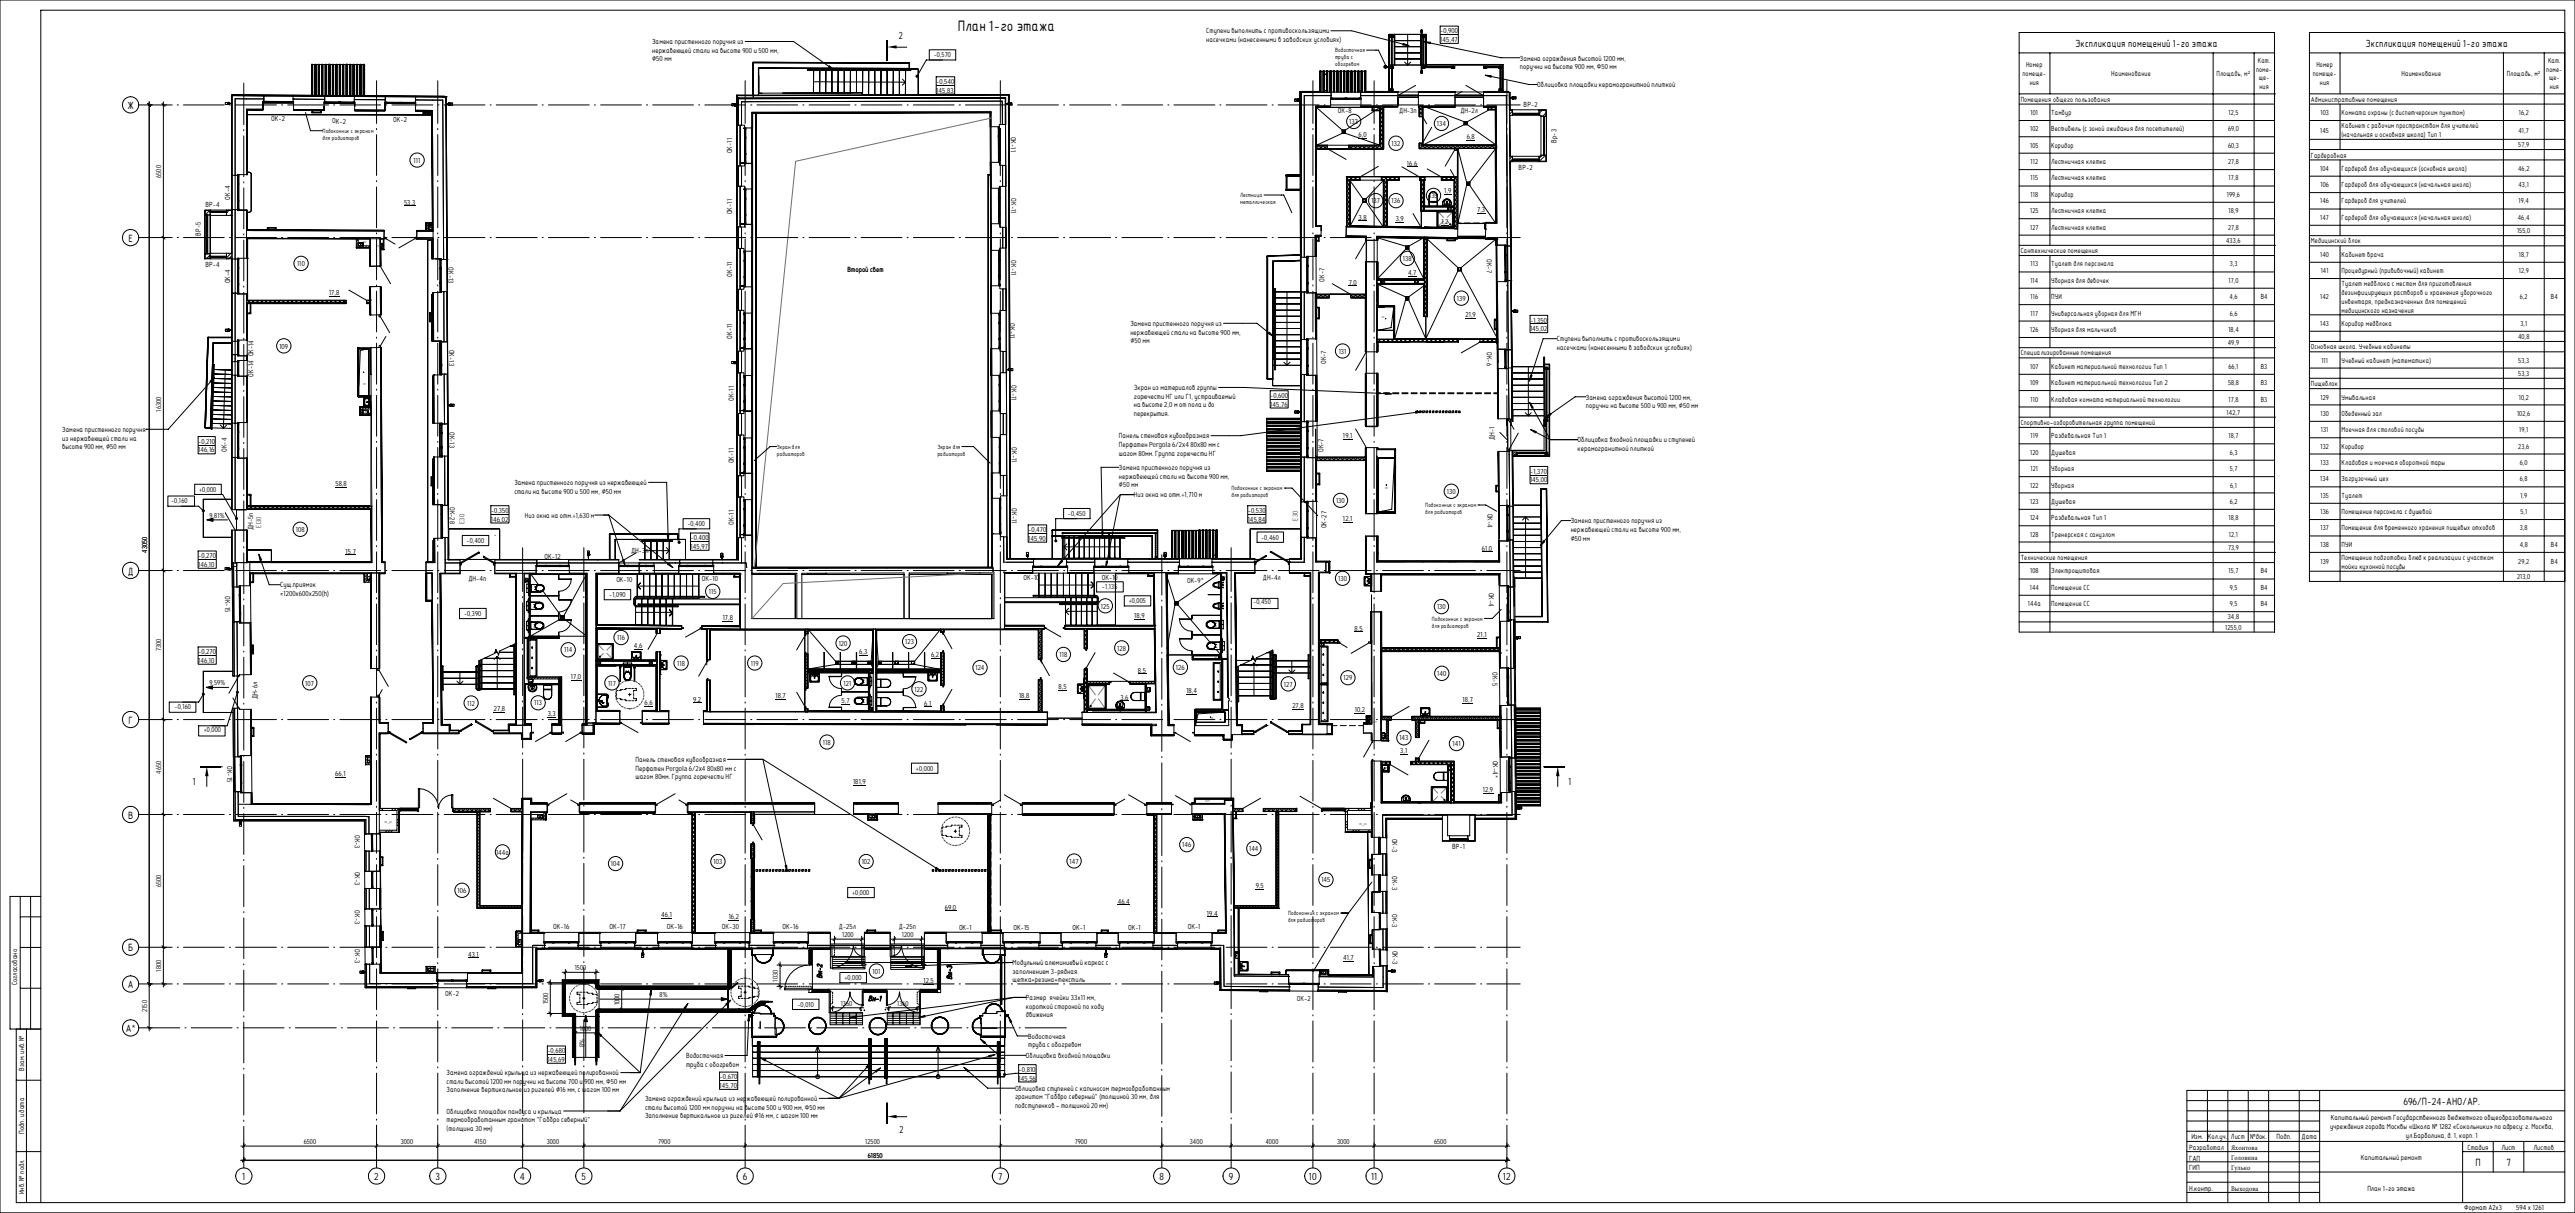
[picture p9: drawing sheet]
<svg xmlns="http://www.w3.org/2000/svg" width="1261mm" height="594mm" viewBox="0 0 1261 594" stroke-linecap="round" stroke-linejoin="round" font-family="sans-serif">
<defs><g id="words">
<text font-size="7.1" x="469" y="15">План 1-го этажа</text>
<g font-size="5">
<text x="440" y="19">2</text>
<text x="62" y="53">Ж</text>
<text x="63" y="118">Е</text>
<text x="63" y="281">Д</text>
<text x="63" y="354">Г</text>
<text x="94" y="385">1</text>
<text x="768" y="384">1</text>
<text x="63" y="401">В</text>
<text x="63" y="466">Б</text>
<text x="63" y="484">А</text>
<text x="62" y="505">А*</text>
<text x="1177" y="541">696/П-24-АНО/АР.</text>
<text x="441" y="555">2</text>
<text x="1212" y="571">П</text>
<text x="1227" y="571">7</text>
<text x="119" y="578">1</text>
<text x="183" y="578">2</text>
<text x="213" y="578">3</text>
<text x="255" y="578">4</text>
<text x="285" y="578">5</text>
<text x="364" y="578">6</text>
<text x="489" y="578">7</text>
<text x="568" y="578">8</text>
<text x="602" y="578">9</text>
<text x="641" y="578">10</text>
<text x="671" y="578">11</text>
<text x="736" y="578">12</text>
</g>
<g font-size="4.9">
<text x="1016" y="23">Экспликация помещений 1-го этажа</text>
<text x="1159" y="23">Экспликация помещений 1-го этажа</text>
</g>
<g font-size="3.5">
<text x="591" y="16">Ступени выполнить с противоскользящими</text>
<text x="705" y="16">-0,900</text>
<text x="319" y="22">Замена пристенного поручня из</text>
<text x="591" y="21">насечками (нанесенными в заводских условиях)</text>
<text x="705" y="21">145,47</text>
<text x="319" y="26">нержавеющей стали на высоте 900и 500мм,</text>
<text x="457" y="28">-0,570</text>
<text x="744" y="30">Замена ограждения высотой 1200мм,</text>
<text x="319" y="30">⌀50мм</text>
<text x="744" y="34">поручни на высоте 900 мм, Ф50мм</text>
<text x="992" y="33">Номер</text>
<text x="1105" y="35">поме-</text>
<text x="1106" y="31">Кат.</text>
<text x="1134" y="33">Номер</text>
<text x="1247" y="35">поме-</text>
<text x="1248" y="31">Кат.</text>
<text x="458" y="41">-0,540</text>
<text x="990" y="37">помеще-</text>
<text x="994" y="41">ния</text>
<text x="1034" y="37">Наименование</text>
<text x="1086" y="37">Площадь, м²</text>
<text x="1106" y="39">ще-</text>
<text x="1133" y="37">помеще-</text>
<text x="1136" y="41">ния</text>
<text x="1176" y="37">Наименование</text>
<text x="1228" y="37">Площадь, м²</text>
<text x="1248" y="39">ще-</text>
<text x="458" y="45">145,83</text>
<text x="753" y="43">Облицовка площадки керамогранитной плиткой</text>
<text x="1107" y="44">ния</text>
<text x="1249" y="44">ния</text>
<text x="746" y="52">ВР-2</text>
<text x="990" y="50">Помещения общего пользования</text>
<text x="1132" y="50">Административные помещения</text>
<text x="133" y="59">ОК-2</text>
<text x="193" y="60">ОК-2</text>
<text x="655" y="56">ОК-8</text>
<text x="685" y="55">ДН-3п</text>
<text x="715" y="55">ДН</text>
<text x="719" y="55">-2л</text>
<text x="994" y="56">101</text>
<text x="1005" y="56">Тамбур</text>
<text x="1091" y="56">12,5</text>
<text x="1136" y="56">103</text>
<text x="1147" y="56">Комната охраны (с диспетчерским пунктом)</text>
<text x="1234" y="56">16,2</text>
<text x="163" y="60">ОК-2</text>
<text x="661" y="61">133</text>
<text x="704" y="62">134</text>
<text x="994" y="64">102</text>
<text x="1005" y="64">Вестибюль (с зоной ожидания для посетителей)</text>
<text x="1091" y="64">69,0</text>
<text x="1136" y="65">145</text>
<text x="1147" y="63">Кабинет с рабочим пространством для учителей</text>
<text x="1233" y="65">41,7</text>
<text x="495" y="67" transform="rotate(90 495 67)">ОК-11</text>
<text x="665" y="67">6,0</text>
<text x="681" y="71">132</text>
<text x="718" y="68">6,8</text>
<text x="762" y="70" transform="rotate(-90 762 70)">Вр-3</text>
<text x="1147" y="67">(начальная и основная школа) Тип 1</text>
<text x="359" y="75" transform="rotate(-90 359 75)">ОК-11</text>
<text x="994" y="72">105</text>
<text x="1005" y="72">Коридор</text>
<text x="1091" y="72">60,3</text>
<text x="1132" y="77">Гардеробная</text>
<text x="1233" y="72">57,9</text>
<text x="203" y="80">111</text>
<text x="689" y="81">16,6</text>
<text x="744" y="83">ВР-2</text>
<text x="994" y="80">112</text>
<text x="1005" y="80">Лестничная клетка</text>
<text x="1091" y="80">27,8</text>
<text x="1136" y="84">104</text>
<text x="1147" y="84">Гардероб для обучающихся (основная школа)</text>
<text x="1233" y="84">46,2</text>
<text x="79" y="87" transform="rotate(-90 79 87)">6500</text>
<text x="994" y="88">115</text>
<text x="1005" y="88">Лестничная клетка</text>
<text x="1091" y="88">17,8</text>
<text x="707" y="94">1,9</text>
<text x="1136" y="92">106</text>
<text x="1147" y="92">Гардероб для обучающихся (начальная школа)</text>
<text x="1233" y="92">43,1</text>
<text x="101" y="101">ВР-4</text>
<text x="113" y="98" transform="rotate(-90 113 98)">ОК-4</text>
<text x="198" y="100">53,3</text>
<text x="495" y="97" transform="rotate(90 495 97)">ОК-11</text>
<text x="672" y="100">137</text>
<text x="681" y="100">136</text>
<text x="700" y="97">135</text>
<text x="994" y="96">118</text>
<text x="1005" y="96">Коридор</text>
<text x="1091" y="96">199,6</text>
<text x="1136" y="100">146</text>
<text x="1147" y="100">Гардероб для учителей</text>
<text x="1233" y="100">19,4</text>
<text x="359" y="105" transform="rotate(-90 359 105)">ОК-11</text>
<text x="665" y="108">3,8</text>
<text x="723" y="104">7,3</text>
<text x="994" y="104">125</text>
<text x="1005" y="104">Лестничная клетка</text>
<text x="1091" y="104">18,9</text>
<text x="1136" y="108">147</text>
<text x="1147" y="108">Гардероб для обучающихся (начальная школа)</text>
<text x="1233" y="108">46,4</text>
<text x="684" y="108">3,9</text>
<text x="706" y="110">1,2</text>
<text x="994" y="112">127</text>
<text x="1005" y="112">Лестничная клетка</text>
<text x="1091" y="112">27,8</text>
<text x="98" y="115" transform="rotate(-90 98 115)">ВР-5</text>
<text x="1090" y="119">433,6</text>
<text x="1132" y="119">Медицинский блок</text>
<text x="1233" y="114">155,0</text>
<text x="990" y="124">Сантехнические помещения</text>
<text x="1136" y="126">140</text>
<text x="1147" y="126">Кабинет врача</text>
<text x="1234" y="126">18,7</text>
<text x="101" y="131">ВР-4</text>
<text x="145" y="130">110</text>
<text x="220" y="131" transform="rotate(90 220 131)">ОК-13</text>
<text x="495" y="128" transform="rotate(90 495 128)">ОК-11</text>
<text x="687" y="128">138</text>
<text x="728" y="132" transform="rotate(90 728 132)">7</text>
<text x="728" y="127" transform="rotate(90 728 127)">ОК-</text>
<text x="994" y="130">113</text>
<text x="1005" y="130">Туалет для персонала</text>
<text x="1092" y="130">3,3</text>
<text x="359" y="135" transform="rotate(-90 359 135)">ОК-11</text>
<text x="415" y="133">Второй свет</text>
<text x="649" y="138" transform="rotate(-90 649 138)">ОК-7</text>
<text x="690" y="135">4,7</text>
<text x="1136" y="134">141</text>
<text x="1147" y="134">Процедурный (прививочный) кабинет</text>
<text x="1234" y="134">12,9</text>
<text x="113" y="139" transform="rotate(-90 113 139)">ОК-4</text>
<text x="660" y="139">7,0</text>
<text x="994" y="139">114</text>
<text x="1005" y="139">Уборная для девочек</text>
<text x="1091" y="139">17,0</text>
<text x="1147" y="140">Туалет медблока с местом для приготовления</text>
<text x="161" y="145">17,8</text>
<text x="713" y="147">139</text>
<text x="994" y="147">116</text>
<text x="1005" y="147">ПУИ</text>
<text x="1092" y="147">4,6</text>
<text x="1107" y="147">В4</text>
<text x="1136" y="147">142</text>
<text x="1147" y="145">дезинфицирующих растворов и храенения уборочного</text>
<text x="1147" y="149">инвентаря, предназначенных для помещений</text>
<text x="1234" y="147">6,2</text>
<text x="1249" y="147">В4</text>
<text x="718" y="155">21,9</text>
<text x="994" y="155">117</text>
<text x="1005" y="155">Универсальная уборная для МГН</text>
<text x="1092" y="155">6,6</text>
<text x="1147" y="153">медицинского назначения</text>
<text x="495" y="158" transform="rotate(90 495 158)">ОК-11</text>
<text x="554" y="160">Замена пристенного поручня из</text>
<text x="749" y="158">-1,350</text>
<text x="1136" y="160">143</text>
<text x="1147" y="160">Коридор медблока</text>
<text x="1234" y="160">3,1</text>
<text x="359" y="166" transform="rotate(-90 359 166)">ОК-11</text>
<text x="554" y="164">нержавеющей стали на высоте 900мм,</text>
<text x="749" y="162">145,02</text>
<text x="762" y="167">Ступени выполнить с противоскользящими</text>
<text x="994" y="163">126</text>
<text x="1005" y="163">Уборная для мальчиков</text>
<text x="1091" y="163">18,4</text>
<text x="1233" y="166">40,8</text>
<text x="137" y="171">109</text>
<text x="220" y="171" transform="rotate(90 220 171)">ОК-13</text>
<text x="554" y="168">⌀50мм</text>
<text x="656" y="173">131</text>
<text x="728" y="172" transform="rotate(90 728 172)">ОК-6</text>
<text x="762" y="171">насечками (нанесенными в заводских условиях)</text>
<text x="1091" y="169">49,9</text>
<text x="1132" y="171">Основная школа. Учебные кабинеты</text>
<text x="649" y="178" transform="rotate(-90 649 178)">ОК-7</text>
<text x="990" y="174">Специализированные помещения</text>
<text x="1137" y="178">111</text>
<text x="1147" y="178">Учебный кабинет (математика)</text>
<text x="1233" y="178">53,3</text>
<text x="124" y="184" transform="rotate(-90 124 184)">ОК-14 ОК-14</text>
<text x="994" y="181">107</text>
<text x="1005" y="181">Кабинет материальной технологии Тип 1</text>
<text x="1091" y="181">66,1</text>
<text x="1107" y="181">В3</text>
<text x="1233" y="184">53,3</text>
<text x="495" y="189" transform="rotate(90 495 189)">ОК-11</text>
<text x="555" y="191">Экран из материалов группы</text>
<text x="994" y="189">109</text>
<text x="1005" y="189">Кабинет материальной технологии Тип 2</text>
<text x="1091" y="189">58,8</text>
<text x="1107" y="189">В3</text>
<text x="1132" y="189">Пищеблок</text>
<text x="359" y="196" transform="rotate(-90 359 196)">ОК-11</text>
<text x="555" y="195">горючести НГ или Г1, устраиваемый</text>
<text x="622" y="195">-0,600</text>
<text x="777" y="196">Замена ограждения высотой 1200мм,</text>
<text x="994" y="197">110</text>
<text x="1005" y="197">Кладовая комната материальной технологии</text>
<text x="1091" y="197">17,8</text>
<text x="1107" y="197">В3</text>
<text x="1136" y="196">129</text>
<text x="1147" y="196">Умывальная</text>
<text x="1234" y="196">10,2</text>
<text x="79" y="202" transform="rotate(-90 79 202)">16300</text>
<text x="555" y="199">на высоте 2,0 м от пола и до</text>
<text x="555" y="204">перекрытия.</text>
<text x="622" y="199">145,76</text>
<text x="777" y="200">поручни на высоте 500и 900 мм, ⌀50мм</text>
<text x="1090" y="203">142,7</text>
<text x="1136" y="204">130</text>
<text x="1147" y="204">Обеденный зал</text>
<text x="1233" y="204">102,6</text>
<text x="990" y="208">Спортивно-оздоровительная группа помещений</text>
<text x="30" y="212">Замена пристенного поручня</text>
<text x="30" y="216">из нержавеющей стали на</text>
<text x="220" y="211" transform="rotate(90 220 211)">ОК-13</text>
<text x="548" y="215">Панель стеновая кубообразная</text>
<text x="658" y="215">19,1</text>
<text x="732" y="215" transform="rotate(-90 732 215)">ДН-1</text>
<text x="994" y="215">119</text>
<text x="1005" y="215">Раздевальная Тип 1</text>
<text x="1091" y="215">18,7</text>
<text x="1137" y="212">131</text>
<text x="1147" y="212">Моечная для столовой посуды</text>
<text x="1234" y="212">19,1</text>
<text x="30" y="220">высоте 900мм, ⌀50 мм</text>
<text x="97" y="217">-0,210</text>
<text x="97" y="222">146,16</text>
<text x="111" y="221" transform="rotate(-90 111 221)">ОК-4</text>
<text x="495" y="219" transform="rotate(90 495 219)">ОК-11</text>
<text x="548" y="219">Перфатен Pergola 6/2x4 80x80мм с</text>
<text x="648" y="221" transform="rotate(-90 648 221)">ОК-7</text>
<text x="773" y="217">Облицовка входной площадки и ступеней</text>
<text x="773" y="221">керамогранитной плиткой</text>
<text x="1136" y="220">132</text>
<text x="1147" y="220">Коридор</text>
<text x="1233" y="220">23,6</text>
<text x="359" y="227" transform="rotate(-90 359 227)">ОК-11</text>
<text x="548" y="223">шагом 80мм. Группа горючести НГ</text>
<text x="994" y="223">120</text>
<text x="1005" y="223">Душевая</text>
<text x="1092" y="223">6,3</text>
<text x="1136" y="228">133</text>
<text x="1147" y="228">Кладовая и моечная оборотной тары</text>
<text x="1234" y="228">6,0</text>
<text x="548" y="230">Замена пристенного поручня из</text>
<text x="749" y="232">-1,370</text>
<text x="994" y="231">121</text>
<text x="1005" y="231">Уборная</text>
<text x="1092" y="231">5,7</text>
<text x="164" y="238">58,8</text>
<text x="252" y="237">Замена пристенного поручня из нержавеющей</text>
<text x="548" y="234">нержавеющей стали на высоте 900мм,</text>
<text x="548" y="239">⌀50мм</text>
<text x="749" y="236">145,00</text>
<text x="994" y="239">122</text>
<text x="1005" y="239">Уборная</text>
<text x="1092" y="239">6,1</text>
<text x="1136" y="236">134</text>
<text x="1147" y="236">Загрузочный цех</text>
<text x="1234" y="236">6,8</text>
<text x="98" y="241">+0,000</text>
<text x="252" y="242">стали на высоте 900и 500мм, ⌀50мм</text>
<text x="555" y="244">Низ окна на отм.+1,710 м</text>
<text x="709" y="242">130</text>
<text x="1136" y="244">135</text>
<text x="1147" y="244">Туалет</text>
<text x="1234" y="244">1,9</text>
<text x="84" y="246">-0,160</text>
<text x="220" y="248" transform="rotate(90 220 248)">ОК-28</text>
<text x="240" y="251">-0,350</text>
<text x="496" y="249" transform="rotate(90 496 249)">ОК-11</text>
<text x="611" y="251">-0,530</text>
<text x="654" y="246">130</text>
<text x="728" y="252" transform="rotate(90 728 252)">ОК-4</text>
<text x="994" y="247">123</text>
<text x="1005" y="247">Душевая</text>
<text x="1092" y="247">6,2</text>
<text x="1136" y="252">136</text>
<text x="1147" y="252">Помещение персонала с душевой</text>
<text x="1234" y="252">5,1</text>
<text x="103" y="253">9,81%</text>
<text x="240" y="255">146,02</text>
<text x="257" y="254">Низ окна на отм.+1,630м</text>
<text x="337" y="258">-0,400</text>
<text x="359" y="257" transform="rotate(-90 359 257)">ОК-11</text>
<text x="523" y="253">-0,450</text>
<text x="611" y="255">145,84</text>
<text x="658" y="255">12,1</text>
<text x="769" y="256">Замена пристенного поручня из</text>
<text x="994" y="255">124</text>
<text x="1005" y="255">Раздевальная Тип 1</text>
<text x="1091" y="255">18,8</text>
<text x="124" y="260" transform="rotate(-90 124 260)">ДН-5п</text>
<text x="145" y="261">108</text>
<text x="504" y="261">-0,470</text>
<text x="650" y="259" transform="rotate(-90 650 259)">ОК-27</text>
<text x="769" y="261">нержавеющей стали на высоте 900мм,</text>
<text x="994" y="263">128</text>
<text x="1005" y="263">Тренерская с санузлом</text>
<text x="1092" y="263">12,1</text>
<text x="1136" y="260">137</text>
<text x="1147" y="260">Помещение для временного хранения пищевых отходов</text>
<text x="1234" y="260">3,8</text>
<text x="229" y="266">-0,400</text>
<text x="338" y="265">-0,400</text>
<text x="338" y="269">145,97</text>
<text x="504" y="265">145,90</text>
<text x="618" y="264">-0,460</text>
<text x="726" y="270">61,0</text>
<text x="769" y="265">⌀50мм</text>
<text x="1091" y="269">73,9</text>
<text x="1136" y="268">138</text>
<text x="1147" y="268">ПУИ</text>
<text x="1234" y="268">4,8</text>
<text x="1249" y="268">В4</text>
<text x="72" y="271" transform="rotate(-90 72 271)">43050</text>
<text x="97" y="273">-0,270</text>
<text x="169" y="271">15,7</text>
<text x="267" y="274">ОК-12</text>
<text x="309" y="271">ДН-3</text>
<text x="316" y="271">п*</text>
<text x="990" y="274">Технические помещения</text>
<text x="1147" y="274">Помещение подготовки блюд к реализации с участком</text>
<text x="97" y="278">146,10</text>
<text x="994" y="281">108</text>
<text x="1005" y="281">Электрощитовая</text>
<text x="1091" y="281">15,7</text>
<text x="1107" y="281">В4</text>
<text x="1136" y="276">139</text>
<text x="1147" y="279">мойки кухонной посуды</text>
<text x="1233" y="276">29,2</text>
<text x="1249" y="276">В4</text>
<text x="137" y="288">Сущ.приямок</text>
<text x="229" y="284">ДН-4п</text>
<text x="302" y="285">ОК-10</text>
<text x="344" y="285">ОК-10</text>
<text x="501" y="284">ОК-10</text>
<text x="540" y="284">ОК-10</text>
<text x="581" y="285">ОК-9*</text>
<text x="618" y="284">ДН-4л</text>
<text x="655" y="285">130</text>
<text x="1233" y="284">213,0</text>
<text x="110" y="292" transform="rotate(90 110 292)">ОК-15</text>
<text x="137" y="292">≈1200х600х250(h)</text>
<text x="298" y="292">-1,090</text>
<text x="347" y="291">115</text>
<text x="540" y="289">-1,135</text>
<text x="729" y="290" transform="rotate(90 729 290)">ОК-4</text>
<text x="994" y="289">144</text>
<text x="1005" y="289">Помещение СС</text>
<text x="1092" y="289">9,5</text>
<text x="1107" y="289">В4</text>
<text x="539" y="298">125</text>
<text x="553" y="295">+0,005</text>
<text x="614" y="296">-0,450</text>
<text x="704" y="298">130</text>
<text x="993" y="297">144а</text>
<text x="1005" y="297">Помещение СС</text>
<text x="1092" y="297">9,5</text>
<text x="1107" y="297">В4</text>
<text x="227" y="302">-0,390</text>
<text x="354" y="304">17,8</text>
<text x="555" y="303">18,9</text>
<text x="1091" y="303">34,8</text>
<text x="663" y="309">8,5</text>
<text x="723" y="312">21,1</text>
<text x="1090" y="308">1255,0</text>
<text x="302" y="314">116</text>
<text x="310" y="317">4,6</text>
<text x="411" y="316">120</text>
<text x="443" y="315">123</text>
<text x="79" y="319" transform="rotate(-90 79 319)">7300</text>
<text x="97" y="320">-0,270</text>
<text x="276" y="320">114</text>
<text x="421" y="320">6,3</text>
<text x="456" y="322">6,2</text>
<text x="519" y="322">118</text>
<text x="547" y="319">128</text>
<text x="97" y="325">146,10</text>
<text x="332" y="326">118</text>
<text x="368" y="326">119</text>
<text x="478" y="328">124</text>
<text x="557" y="329">8,5</text>
<text x="576" y="328">126</text>
<text x="731" y="329" transform="rotate(90 731 329)">ОК-5</text>
<text x="103" y="336">9,59%</text>
<text x="150" y="336">107</text>
<text x="280" y="333">17,0</text>
<text x="298" y="336">117</text>
<text x="413" y="336">121</text>
<text x="658" y="333">129</text>
<text x="704" y="331">140</text>
<text x="448" y="339">122</text>
<text x="518" y="337">8,5</text>
<text x="581" y="340">18,4</text>
<text x="629" y="336">127</text>
<text x="86" y="347">-0,160</text>
<text x="126" y="342" transform="rotate(-90 126 342)">ДН-6л</text>
<text x="229" y="346">112</text>
<text x="262" y="345">113</text>
<text x="316" y="345">6,6</text>
<text x="339" y="344">9,2</text>
<text x="380" y="342">18,7</text>
<text x="412" y="344">5,7</text>
<text x="453" y="346">6,1</text>
<text x="499" y="342">18,8</text>
<text x="549" y="343">3,6</text>
<text x="633" y="347">27,8</text>
<text x="716" y="344">18,7</text>
<text x="242" y="348">27,8</text>
<text x="268" y="351">3,3</text>
<text x="663" y="349">10,2</text>
<text x="100" y="359">+0,000</text>
<text x="403" y="365">118</text>
<text x="685" y="363">143</text>
<text x="711" y="365">141</text>
<text x="686" y="369">3,1</text>
<text x="111" y="375" transform="rotate(90 111 375)">ОК-15</text>
<text x="311" y="373">Панель стеновая кубообразная</text>
<text x="311" y="377">Перфатен Pergola 6/2x4 80x80мм с</text>
<text x="449" y="377">+0,000</text>
<text x="731" y="373" transform="rotate(90 731 373)">ОК-4*</text>
<text x="79" y="379" transform="rotate(-90 79 379)">4650</text>
<text x="164" y="380">66,1</text>
<text x="311" y="382">шагом 80мм. Группа горючести НГ</text>
<text x="418" y="384">181,9</text>
<text x="726" y="388">12,9</text>
<text x="174" y="409" transform="rotate(90 174 409)">ОК-3</text>
<text x="682" y="411" transform="rotate(90 682 411)">ОК-3</text>
<text x="243" y="419">144а</text>
<text x="579" y="415">146</text>
<text x="612" y="417">144</text>
<text x="711" y="416">ВР-1</text>
<text x="299" y="424">104</text>
<text x="349" y="423">103</text>
<text x="422" y="423">102</text>
<text x="524" y="423">147</text>
<text x="174" y="427" transform="rotate(90 174 427)">ОК-3</text>
<text x="682" y="429" transform="rotate(90 682 429)">ОК-3</text>
<text x="79" y="435" transform="rotate(-90 79 435)">6500</text>
<text x="224" y="437">106</text>
<text x="615" y="435">9,5</text>
<text x="647" y="432">145</text>
<text x="417" y="438">+0,000</text>
<text x="547" y="443">46,4</text>
<text x="174" y="446" transform="rotate(90 174 446)">ОК-3</text>
<text x="324" y="449">46,1</text>
<text x="463" y="445">69,0</text>
<text x="591" y="448">19,4</text>
<text x="682" y="448" transform="rotate(90 682 448)">ОК-3</text>
<text x="271" y="455">ОК-16</text>
<text x="299" y="455">ОК-17</text>
<text x="327" y="455">ОК-16</text>
<text x="354" y="455">ОК-30</text>
<text x="357" y="450">16,2</text>
<text x="383" y="455">ОК-16</text>
<text x="411" y="455">Д-25л</text>
<text x="440" y="455">Д-25п</text>
<text x="470" y="455">ОК-1</text>
<text x="496" y="455">ОК-15</text>
<text x="525" y="455">ОК-1</text>
<text x="552" y="455">ОК-1</text>
<text x="582" y="455">ОК-1</text>
<text x="412" y="459">1200</text>
<text x="442" y="459">1200</text>
<text x="174" y="465" transform="rotate(90 174 465)">ОК-3</text>
<text x="682" y="466" transform="rotate(90 682 466)">ОК-3</text>
<text x="229" y="468">43,1</text>
<text x="496" y="473">Модульный алюминиевый каркас с</text>
<text x="658" y="470">41,7</text>
<text x="79" y="476" transform="rotate(-90 79 476)">1800</text>
<text x="281" y="475">1500</text>
<text x="403" y="479" transform="rotate(-90 403 479)">Вн-2</text>
<text x="414" y="480">+0,000</text>
<text x="427" y="477">101</text>
<text x="466" y="480" transform="rotate(-90 466 480)">Вн-3</text>
<text x="496" y="477">заполнением 3-рядная</text>
<text x="8" y="483" transform="rotate(-90 8 483)">Согласовано</text>
<text x="381" y="481" transform="rotate(-90 381 481)">1030</text>
<text x="452" y="481">12,5</text>
<text x="496" y="481">щетка+резина+текстиль</text>
<text x="218" y="488">ОК-2</text>
<text x="268" y="492" transform="rotate(-90 268 492)">1500</text>
<text x="323" y="488">8%</text>
<text x="425" y="490">Вн-1</text>
<text x="502" y="490">Размер ячейки 33х11 мм,</text>
<text x="635" y="490">ОК-2</text>
<text x="72" y="496" transform="rotate(-90 72 496)">2150</text>
<text x="303" y="492" transform="rotate(-90 303 492)">1000</text>
<text x="391" y="493">-0,010</text>
<text x="412" y="492">1360</text>
<text x="439" y="492">1360</text>
<text x="502" y="494">короткой стороной по ходу</text>
<text x="502" y="498">движения</text>
<text x="284" y="505">1000</text>
<text x="504" y="509">Водосточная</text>
<text x="268" y="516">-0,680</text>
<text x="286" y="513" transform="rotate(-90 286 513)">8%</text>
<text x="504" y="513">труба с обогревом</text>
<text x="268" y="520">145,69</text>
<text x="336" y="518">Водосточная</text>
<text x="502" y="518">Облицовка входной площадки</text>
<text x="12" y="524" transform="rotate(-90 12 524)">Взам. инв. №</text>
<text x="219" y="527">Замена ограждений крыльца из нержавеющей полированной</text>
<text x="336" y="522">труба с обогревом</text>
<text x="499" y="525">-0,810</text>
<text x="219" y="531">стали высотой 1200мм поручни на высоте 700и</text>
<text x="286" y="531">900мм, Ф50мм</text>
<text x="352" y="529">-0,670</text>
<text x="352" y="533">145,70</text>
<text x="499" y="529">145,56</text>
<text x="219" y="535">Заполнение вертикальное из ригелей ⌀16 мм, с шагом 100мм</text>
<text x="316" y="539">Замена ограждений крыльца из нержавеющей полированной</text>
<text x="497" y="534">Облицовка ступеней с капиносом термообработанным</text>
<text x="497" y="538">гранитом &quot;Габбро северный&quot; (толщиной 30мм, для</text>
<text x="219" y="545">Облицовка площадок пандуса и крыльца</text>
<text x="316" y="543">стали высотой 1200мм поручни на высоте 500и 900мм, Ф50мм</text>
<text x="497" y="543">подступенков - толщиной 20мм)</text>
<text x="219" y="550">термообработанным гранитом &quot;Габбро северный&quot;</text>
<text x="316" y="548">Заполнение вертикальное из ригелей ⌀16 мм, с шагом 100мм</text>
<text x="1141" y="549">Капитальный ремонт Государственного бюджетного общеобразовательного</text>
<text x="12" y="555" transform="rotate(-90 12 555)">Подп. и дата</text>
<text x="219" y="554">(толщина 30мм)</text>
<text x="1073" y="558">Изм.</text>
<text x="1081" y="558">Кол.уч.</text>
<text x="1093" y="558">Лист</text>
<text x="1102" y="558">№док.</text>
<text x="1115" y="558">Подп.</text>
<text x="1127" y="558">Дата</text>
<text x="1141" y="553">учреждения города Москвы «Школа № 1282 «Сокольники» по адресу: г. Москва,</text>
<text x="1178" y="557">ул.Барболина, д. 1, корп. 1</text>
<text x="149" y="560">6500</text>
<text x="196" y="560">3000</text>
<text x="232" y="560">4150</text>
<text x="268" y="560">3000</text>
<text x="322" y="560">7900</text>
<text x="424" y="560">12500</text>
<text x="526" y="560">7900</text>
<text x="583" y="560">3400</text>
<text x="620" y="560">4000</text>
<text x="655" y="560">3000</text>
<text x="702" y="560">6500</text>
<text x="1072" y="563">Разработал</text>
<text x="1093" y="563">Яхонтова</text>
<text x="1208" y="563">Стадия</text>
<text x="1225" y="563">Лист</text>
<text x="1241" y="563">Листов</text>
<text x="425" y="567">61850</text>
<text x="1072" y="568">ГАП</text>
<text x="1093" y="568">Головина</text>
<text x="1156" y="568">Капитальный ремонт</text>
<text x="1072" y="573">ГИП</text>
<text x="1093" y="573">Гулько</text>
<text x="12" y="585" transform="rotate(-90 12 585)">Инв. № подл.</text>
<text x="1072" y="583">Н.контр.</text>
<text x="1093" y="583">Выходова</text>
<text x="1159" y="583">План 1-го этажа</text>
<text x="1207" y="593">Формат А2х3</text>
<text x="1232" y="592">594 х 1261</text>
</g>
<g font-size="3.5" fill="#f00">
<text x="227" y="257" transform="rotate(-90 227 257)">E30</text>
<text x="636" y="255" transform="rotate(-90 636 255)">E30</text>
<text x="128" y="258" transform="rotate(-90 128 258)">EI30</text>
</g>
<g font-size="2.8">
<text x="654" y="26">Водосточная</text>
<text x="654" y="29">труба с</text>
<text x="654" y="32">обогревом</text>
<text x="158" y="65">Подоконник с экраном</text>
<text x="158" y="68">для радиаторов</text>
<text x="607" y="97">Лестница</text>
<text x="607" y="100">металлическая</text>
<text x="380" y="220">Экран для</text>
<text x="459" y="220">Экран для</text>
<text x="380" y="223">радиаторов</text>
<text x="459" y="223">радиаторов</text>
<text x="603" y="240">Подоконник с экраном</text>
<text x="603" y="244">для радиаторов</text>
<text x="698" y="248">Подоконник с экраном</text>
<text x="698" y="252">для радиаторов</text>
<text x="701" y="304">Подоконник с экраном</text>
<text x="701" y="307">для радиаторов</text>
<text x="631" y="448">Подоконник с экраном</text>
<text x="631" y="452">для радиаторов</text>
</g>
<g font-size="1.4" fill="#4b4b4b">
<text x="710" y="103">ВК</text>
<text x="210" y="112">ВК</text>
<text x="178" y="119">ВК</text>
<text x="185" y="121">ЭОМ</text>
<text x="677" y="139">ВК</text>
<text x="693" y="139">ВК</text>
<text x="677" y="156">ОВ</text>
<text x="178" y="189">ОВ</text>
<text x="179" y="202">ВК</text>
<text x="678" y="240">ОВ</text>
<text x="180" y="283">ВК</text>
<text x="257" y="283">ВК</text>
<text x="599" y="283">ВК</text>
<text x="646" y="316">ВК</text>
<text x="595" y="322">ВК</text>
<text x="293" y="325">ВК</text>
<text x="318" y="325">ВК</text>
<text x="258" y="334">ВК</text>
<text x="426" y="331">ВК</text>
<text x="562" y="339">ВК</text>
<text x="426" y="346">ВК</text>
<text x="562" y="347">ВК</text>
<text x="593" y="352">ОВ</text>
<text x="672" y="354">ЭОМ</text>
<text x="696" y="354">ВК</text>
<text x="677" y="360">ВК</text>
<text x="181" y="373">ВК</text>
<text x="678" y="376">ОВ</text>
<text x="709" y="378">ВК</text>
<text x="590" y="393">ЭОМ</text>
<text x="264" y="400">ВК</text>
<text x="426" y="400">ВК</text>
<text x="586" y="400">ВК</text>
<text x="188" y="403">ОВ_ДУ</text>
<text x="666" y="404">ОВ_ДУ</text>
<text x="253" y="462">ВК</text>
<text x="605" y="469">ВК</text>
<text x="210" y="476">ВК</text>
<text x="648" y="477">ВК</text>
</g>
</g></defs>
<path d="M674 150h9M683 150v16" fill="none" stroke="#000" stroke-width=".49"/>
<g fill="#fff">
<path d="M675 150h8z"/>
<path d="M683 150v16z"/>
<path d="M675 150h7v12h-7z"/>
</g>
<path d="M674 220h9M683 220v31M674 251h9" fill="none" stroke="#000" stroke-width=".49"/>
<g fill="#fff">
<path d="M186 396h8v1h-8z"/>
<path d="M194 396h1v11h-1z"/>
<path d="M186 407h9v1h-9z"/>
<path d="M493 181h1z"/>
<path d="M494 181h1h-1z"/>
<path d="M495 181h1h-1z"/>
<path d="M495 181h1z"/>
<path d="M496 181v1z"/>
<path d="M360 177l1 1z"/>
<path d="M359 177h1v1h-1z"/>
<path d="M359 178h1h-1z"/>
<path d="M359 177l1 1z"/>
<path d="M358 178h1z"/>
<path d="M358 177l1 1z"/>
<path d="M219 198l1 1z"/>
<path d="M220 198h1v1h-1z"/>
<path d="M221 198h1z"/>
<path d="M221 198h1v1h-1z"/>
<path d="M222 198v1z"/>
<path d="M636 202h1z"/>
<path d="M635 201h1v1h-1z"/>
<path d="M634 202h1h-1z"/>
<path d="M634 201l1 1z"/>
<path d="M634 201v1z"/>
<path d="M186 281v73z"/>
<path d="M242 276l1 5z"/>
<path d="M536 275h17v5h-17z"/>
<path d="M506 275h17v5h-17z"/>
<path d="M577 275h17v5h-17z"/>
<path d="M492 275h147v5h-147z"/>
<path d="M505 275h48v5h-48z"/>
<path d="M368 278h118v3h-118z"/>
<path d="M368 278h118z"/>
<path d="M506 274h16z"/>
<path d="M536 274h16z"/>
<path d="M493 274h70z"/>
<path d="M505 274h48z"/>
<path d="M733 171l1 6z"/>
<path d="M733 181h1z"/>
<path d="M733 177l1 4z"/>
<path d="M644 111h84v6h-84z"/>
<path d="M728 109h5v8h-5z"/>
<path d="M669 116h5v159h-5z"/>
<path d="M604 457l1 20z"/>
<path d="M604 392v4z"/>
<path d="M483 492h8v4h-8z"/>
<path d="M487 492h4v3h-4z"/>
<path d="M483 492h3v4h-3z"/>
<path d="M480 498h8v3h-8z"/>
<path d="M369 492h8v4h-8z"/>
<path d="M369 492h4v4h-4z"/>
<path d="M373 492h5v4h-5z"/>
<path d="M379 498h1v2h-1z"/>
<path d="M370 467h8v4h-8z"/>
<path d="M374 467h4v4h-4z"/>
<path d="M370 467h4v4h-4z"/>
<path d="M482 467h8v4h-8z"/>
<path d="M486 467h4v5h-4z"/>
<path d="M482 468h4v4h-4z"/>
<path d="M521 306l1 1z"/>
<path d="M601 281h1v61h-1z"/>
<path d="M674 250v14z"/>
<path d="M727 47h1v5h-1z"/>
<path d="M672 287v14z"/>
<path d="M181 117h6v164h-6z"/>
<path d="M187 218v9z"/>
<path d="M287 354h3v1h-3z"/>
<path d="M390 281h3v22h-3z"/>
<path d="M187 250v13z"/>
<path d="M599 360h4v2h-4z"/>
<path d="M521 308h1z"/>
<path d="M115 48h6v228h-6z"/>
<path d="M115 126h6v18h-6z"/>
<path d="M115 86h1v17h-1z"/>
<path d="M115 167h6v7h-6z"/>
<path d="M115 177h6v7h-6z"/>
<path d="M115 207h6v17h-6z"/>
<path d="M190 358h17v1h-17z"/>
<path d="M275 355v4z"/>
<path d="M188 116h16v1h-16z"/>
<path d="M368 464h10v3h-10z"/>
<path d="M531 308v41z"/>
<path d="M532 308v41z"/>
<path d="M531 308h1v41h-1z"/>
<path d="M532 318v10z"/>
<path d="M481 465h11v2h-11z"/>
<path d="M492 465v1z"/>
<path d="M574 394h10z"/>
<path d="M644 146l1 60z"/>
<path d="M645 146v60z"/>
<path d="M645 206v18z"/>
<path d="M645 166v18z"/>
<path d="M659 111h3v4h-3z"/>
<path d="M709 112h5v4h-5z"/>
<path d="M669 219h5v4h-5z"/>
<path d="M669 168h5v4h-5z"/>
<path d="M509 308v41z"/>
<path d="M510 308v41z"/>
<path d="M509 308h1v41h-1z"/>
<path d="M509 323h1v10h-1z"/>
<path d="M606 338h17v3h-17z"/>
<path d="M606 335h17v3h-17z"/>
<path d="M606 332h17v3h-17z"/>
<path d="M606 329h17v3h-17z"/>
<path d="M606 326h17v3h-17z"/>
<path d="M608 323h15v3h-15z"/>
<path d="M613 320h10v3h-10z"/>
<path d="M621 318h2v2h-2z"/>
<path d="M216 329h19v3h-19z"/>
<path d="M216 332h19v3h-19z"/>
<path d="M220 259h25v15h-25z"/>
<path d="M612 259h25v15h-25z"/>
<path d="M489 515h1v12h-1z"/>
<path d="M489 510h1v5h-1z"/>
<path d="M489 515v12z"/>
<path d="M488 510l1 5z"/>
<path d="M488 515l1 12z"/>
<path d="M605 397v4z"/>
<path d="M604 401h1z"/>
<path d="M605 467h1v2h-1z"/>
<path d="M219 274h74z"/>
<path d="M263 274h15z"/>
<path d="M235 334h17v3h-17z"/>
<path d="M235 331h17v3h-17z"/>
<path d="M235 328h17v3h-17z"/>
<path d="M235 325h17v3h-17z"/>
<path d="M235 322h17v3h-17z"/>
<path d="M237 319h15v3h-15z"/>
<path d="M242 316h10v3h-10z"/>
<path d="M250 315h2v1h-2z"/>
<path d="M313 276v5z"/>
<path d="M631 275l1 5z"/>
<path d="M493 275h79v5h-79z"/>
<path d="M291 354h273v1h-273z"/>
<path d="M598 283h1v1h-1z"/>
<path d="M597 321h1v1h-1z"/>
<path d="M575 295h2v1h-2z"/>
<path d="M275 301h1v2h-1z"/>
<path d="M257 283h2v2h-2z"/>
<path d="M259 333h2v1h-2z"/>
<path d="M318 324h2v1h-2z"/>
<path d="M426 400h3v1h-3z"/>
<path d="M429 399v1z"/>
<path d="M425 399h1v2h-1z"/>
<path d="M178 201h2v1h-2z"/>
<path d="M176 199h1v3h-1z"/>
</g>
<path d="M175 170h6" fill="none" stroke="#000" stroke-width=".49"/>
<g fill="#fff">
<path d="M177 199h5v1h-5z"/>
<path d="M176 202h6v1h-6z"/>
<path d="M113 47l1 230z"/>
<path d="M113 127l1 17z"/>
<path d="M113 177l1 7z"/>
<path d="M113 207l1 17z"/>
<path d="M113 167l1 7z"/>
<path d="M113 86l1 17z"/>
<path d="M181 129h5v12h-5z"/>
<path d="M322 324v3z"/>
<path d="M393 281h50v22h-50z"/>
<path d="M368 281h118v22h-118z"/>
<path d="M606 323h36v3h-36z"/>
<path d="M646 275h26v79h-26z"/>
<path d="M693 137h1v2h-1z"/>
<path d="M263 274h15v2h-15z"/>
<path d="M333 274h16v2h-16z"/>
<path d="M218 274h145v2h-145z"/>
<path d="M331 274h23v2h-23z"/>
<path d="M217 48h2v226h-2z"/>
<path d="M217 127h2v16h-2z"/>
<path d="M217 167h2v16h-2z"/>
<path d="M218 208h1v15h-1z"/>
<path d="M218 247h1v16h-1z"/>
<path d="M242 274l1 2z"/>
<path d="M578 274h16v1h-16z"/>
<path d="M506 274h16v1h-16z"/>
<path d="M536 274h16v1h-16z"/>
<path d="M493 274h146v1h-146z"/>
<path d="M505 274h48v1h-48z"/>
<path d="M637 45h2v229h-2z"/>
<path d="M637 207h2v17h-2z"/>
<path d="M637 166h2v17h-2z"/>
<path d="M637 126h2v17h-2z"/>
<path d="M637 246h2v17h-2z"/>
<path d="M639 45h100v2h-100z"/>
<path d="M652 45h14v2h-14z"/>
<path d="M738 47h4v354h-4z"/>
<path d="M740 371h2v17h-2z"/>
<path d="M740 287h1v17h-1z"/>
<path d="M739 248h2v16h-2z"/>
<path d="M738 120h2v17h-2z"/>
<path d="M740 327h2v18h-2z"/>
<path d="M727 45h1z"/>
<path d="M727 45h1v2h-1z"/>
<path d="M739 171h1v10h-1z"/>
<path d="M739 171h1v9h-1z"/>
<path d="M679 399h61v2h-61z"/>
<path d="M677 399h2v86h-2z"/>
<path d="M677 410h2v8h-2z"/>
<path d="M677 429h2v8h-2z"/>
<path d="M677 447h2v8h-2z"/>
<path d="M677 465h2v8h-2z"/>
<path d="M598 483h79v2h-79z"/>
<path d="M631 483h14v2h-14z"/>
<path d="M598 463h1v20h-1z"/>
<path d="M261 463h337v1h-337z"/>
<path d="M577 463h16v1h-16z"/>
<path d="M520 463h17v1h-17z"/>
<path d="M548 463h17v1h-17z"/>
<path d="M267 463h16v1h-16z"/>
<path d="M294 463h17v1h-17z"/>
<path d="M322 463h17v1h-17z"/>
<path d="M350 463h17v1h-17z"/>
<path d="M379 463h16v1h-16z"/>
<path d="M464 463h16v1h-16z"/>
<path d="M492 463h17v1h-17z"/>
<path d="M261 464h1v19h-1z"/>
<path d="M180 482h81v1h-81z"/>
<path d="M214 482h15v1h-15z"/>
<path d="M179 400h2v82h-2z"/>
<path d="M179 408h2v9h-2z"/>
<path d="M179 427h2v8h-2z"/>
<path d="M179 445h2v8h-2z"/>
<path d="M179 464h2v8h-2z"/>
<path d="M115 400h64v1h-64z"/>
<path d="M115 47h102v2h-102z"/>
<path d="M129 47h15v1h-15z"/>
<path d="M189 47h14v2h-14z"/>
<path d="M159 47h14v2h-14z"/>
<path d="M362 50h1v224h-1z"/>
<path d="M362 48h130v2h-130z"/>
<path d="M491 50h2v225h-2z"/>
<path d="M114 47h1v229h-1z"/>
<path d="M114 127h1v17h-1z"/>
<path d="M114 86h1v17h-1z"/>
<path d="M114 167h1v7h-1z"/>
<path d="M114 177h1v7h-1z"/>
<path d="M114 207h1v17h-1z"/>
<path d="M114 276h3v124h-3z"/>
<path d="M115 287h1v17h-1z"/>
<path d="M115 371h2v17h-2z"/>
<path d="M260 391v2z"/>
<path d="M256 391h4z"/>
<path d="M371 45h51v1h-51z"/>
<path d="M263 464h105v1h-105z"/>
<path d="M267 464h100v1h-100z"/>
<path d="M509 464h89v1h-89z"/>
<path d="M492 464h101v1h-101z"/>
<path d="M597 485h82h-82z"/>
<path d="M631 485h14h-14z"/>
<path d="M597 465h1v20h-1z"/>
<path d="M617 485h4v1h-4z"/>
<path d="M655 485h4v1h-4z"/>
<path d="M262 465h1v18h-1z"/>
<path d="M179 483h84v1h-84z"/>
<path d="M214 483h14v1h-14z"/>
<path d="M200 484h4h-4z"/>
<path d="M679 401h63h-63z"/>
<path d="M741 283h2v118h-2z"/>
<path d="M741 287h2v101h-2z"/>
<path d="M679 401v85z"/>
<path d="M679 410v8z"/>
<path d="M679 429v8z"/>
<path d="M679 447v8z"/>
<path d="M679 465v8z"/>
<path d="M706 412h16z"/>
<path d="M710 412h9z"/>
<path d="M722 401v11z"/>
<path d="M742 312h1z"/>
<path d="M743 312v1z"/>
<path d="M743 312h1z"/>
<path d="M743 312l1 1z"/>
<path d="M744 312h1z"/>
<path d="M744 312l1 1z"/>
<path d="M740 152h1z"/>
<path d="M741 152h1v1h-1z"/>
<path d="M742 152h1h-1z"/>
<path d="M742 152l1 1z"/>
<path d="M743 152v1z"/>
<path d="M239 484h4h-4z"/>
<path d="M480 507l12 1z"/>
<path d="M368 507l12 1z"/>
<path d="M368 496v11z"/>
<path d="M368 464v4z"/>
<path d="M492 495v13z"/>
<path d="M492 464v4z"/>
<path d="M742 347h12h-12z"/>
<path d="M743 386h11z"/>
<path d="M743 394l11 1z"/>
<path d="M743 394h11z"/>
<path d="M743 386h11v1h-11z"/>
<path d="M743 387h11z"/>
<path d="M743 387l11 1z"/>
<path d="M743 388h11z"/>
<path d="M743 388h11v1h-11z"/>
<path d="M743 389h11z"/>
<path d="M743 389l11 1z"/>
<path d="M743 390h11v1h-11z"/>
<path d="M743 391h11z"/>
<path d="M743 391h11v1h-11z"/>
<path d="M743 392h11z"/>
<path d="M743 392h11v1h-11z"/>
<path d="M743 393h11z"/>
<path d="M743 393h11v1h-11z"/>
<path d="M743 378h11v1h-11z"/>
<path d="M743 379h11z"/>
<path d="M743 379l11 1z"/>
<path d="M743 380h11v1h-11z"/>
<path d="M743 381h11z"/>
<path d="M743 381h11v1h-11z"/>
<path d="M743 382h11z"/>
<path d="M743 382h11v1h-11z"/>
<path d="M743 383h11z"/>
<path d="M743 383h11v1h-11z"/>
<path d="M743 384h11z"/>
<path d="M743 384l11 1z"/>
<path d="M743 385h11v1h-11z"/>
<path d="M743 378h11z"/>
<path d="M743 377l11 1z"/>
<path d="M743 370h11v1h-11z"/>
<path d="M743 371h11z"/>
<path d="M743 371h11h-11z"/>
<path d="M743 371h11v1h-11z"/>
<path d="M743 372h11z"/>
<path d="M743 372l11 1z"/>
<path d="M743 373h11z"/>
<path d="M743 373h11v1h-11z"/>
<path d="M743 374h11z"/>
<path d="M743 374l11 1z"/>
<path d="M743 375h11v1h-11z"/>
<path d="M743 376h11z"/>
<path d="M743 376h11v1h-11z"/>
<path d="M743 377h11z"/>
<path d="M743 369l11 1z"/>
<path d="M743 369h11z"/>
<path d="M742 361h12v1h-12z"/>
<path d="M742 362h12z"/>
<path d="M742 362l12 1z"/>
<path d="M742 363h12z"/>
<path d="M742 363h12v1h-12z"/>
<path d="M742 364h12z"/>
<path d="M742 364l12 1z"/>
<path d="M742 365h12v1h-12z"/>
<path d="M742 366h12z"/>
<path d="M743 366h11z"/>
<path d="M743 366h11v1h-11z"/>
<path d="M743 367h11z"/>
<path d="M743 367l11 1z"/>
<path d="M743 368h11z"/>
<path d="M742 368h12v1h-12z"/>
<path d="M742 353h12z"/>
<path d="M742 361h12z"/>
<path d="M742 361h12h-12z"/>
<path d="M742 353h12v1h-12z"/>
<path d="M742 354h12z"/>
<path d="M742 354h12v1h-12z"/>
<path d="M742 355l12 1z"/>
<path d="M742 356h12z"/>
<path d="M742 356h12v1h-12z"/>
<path d="M742 357h12z"/>
<path d="M742 357l12 1z"/>
<path d="M742 358h12z"/>
<path d="M742 358h12v1h-12z"/>
<path d="M742 359h12z"/>
<path d="M742 359h12v1h-12z"/>
<path d="M742 360l12 1z"/>
<path d="M742 347l12 1z"/>
<path d="M742 352l12 1z"/>
<path d="M742 348h12z"/>
<path d="M742 348h12v1h-12z"/>
<path d="M742 349h12z"/>
<path d="M742 349h12v1h-12z"/>
<path d="M742 350l12 1z"/>
<path d="M742 351h12z"/>
<path d="M742 351h12v1h-12z"/>
<path d="M742 352h12z"/>
<path d="M481 465v2z"/>
<path d="M378 465l1 3z"/>
<path d="M741 180h15v3h-15z"/>
<path d="M741 183h15v3h-15z"/>
<path d="M741 186h15v3h-15z"/>
<path d="M741 189h15v3h-15z"/>
<path d="M741 192h15v3h-15z"/>
<path d="M741 195h15v3h-15z"/>
<path d="M741 198h15v3h-15z"/>
<path d="M741 201h15v3h-15z"/>
<path d="M738 204h18v17h-18z"/>
<path d="M759 203v20z"/>
<path d="M759 179v24z"/>
<path d="M741 223h18z"/>
<path d="M756 208l1 1z"/>
<path d="M756 179h1v27h-1z"/>
<path d="M756 179v27z"/>
<path d="M756 206l1 2z"/>
<path d="M756 206v2z"/>
<path d="M756 175v1z"/>
<path d="M756 176v3z"/>
<path d="M757 180h1v1h-1z"/>
<path d="M757 203l1 2z"/>
<path d="M757 202l1 1z"/>
<path d="M757 180l1 22z"/>
<path d="M743 222h13z"/>
<path d="M757 206v14z"/>
<path d="M757 206v16z"/>
<path d="M743 222h14z"/>
<path d="M756 180h2v1h-2z"/>
<path d="M757 205h1v1h-1z"/>
<path d="M756 221h2v2h-2z"/>
<path d="M741 221h2v2h-2z"/>
<path d="M739 54h18z"/>
<path d="M741 54h13z"/>
<path d="M740 79h17z"/>
<path d="M741 79h13z"/>
<path d="M757 239h1v66h-1z"/>
<path d="M370 426h113v1h-113z"/>
<path d="M693 201h22v1h-22z"/>
<path d="M668 282h3v5h-3z"/>
<path d="M324 323h3v5h-3z"/>
<path d="M528 335h3v5h-3z"/>
<path d="M363 308h31z"/>
<path d="M361 47h1v227h-1z"/>
<path d="M362 47h7v1h-7z"/>
<path d="M369 47h125v1h-125z"/>
<path d="M493 48h2v226h-2z"/>
<path d="M637 45h1v48h-1z"/>
<path d="M638 45h100z"/>
<path d="M738 205h2v16h-2z"/>
<path d="M682 47h15v5h-15z"/>
<path d="M682 45h14v2h-14z"/>
<path d="M682 45h14z"/>
<path d="M426 399h2v1h-2z"/>
<path d="M585 400h4v1h-4z"/>
<path d="M588 399h1v1h-1z"/>
<path d="M584 399h1v2h-1z"/>
<path d="M585 399h3v1h-3z"/>
<path d="M574 260h13z"/>
<path d="M587 260l1 14z"/>
<path d="M596 260v14z"/>
<path d="M588 260v14z"/>
<path d="M588 260h1v13h-1z"/>
<path d="M589 260v14z"/>
<path d="M589 260h1v13h-1z"/>
<path d="M590 260l1 14z"/>
<path d="M591 260v14z"/>
<path d="M591 260h1v13h-1z"/>
<path d="M592 260v14z"/>
<path d="M592 260l1 14z"/>
<path d="M593 260v14z"/>
<path d="M593 260h1v13h-1z"/>
<path d="M594 260v14z"/>
<path d="M594 260h1v14h-1z"/>
<path d="M595 260l1 14z"/>
<path d="M579 260h1v13h-1z"/>
<path d="M580 260v14z"/>
<path d="M580 260l1 14z"/>
<path d="M581 260v14z"/>
<path d="M581 260h1v13h-1z"/>
<path d="M582 260v14z"/>
<path d="M582 260l1 14z"/>
<path d="M583 260v14z"/>
<path d="M583 260h1v13h-1z"/>
<path d="M584 260v14z"/>
<path d="M584 260h1v13h-1z"/>
<path d="M585 260v14z"/>
<path d="M585 260l1 14z"/>
<path d="M586 260v14z"/>
<path d="M586 260h1v13h-1z"/>
<path d="M587 260v14z"/>
<path d="M574 260v14z"/>
<path d="M579 260v14z"/>
<path d="M574 260h1v14h-1z"/>
<path d="M575 260v14z"/>
<path d="M575 260l1 14z"/>
<path d="M576 260v14z"/>
<path d="M576 260h1v13h-1z"/>
<path d="M577 260v14z"/>
<path d="M577 260l1 14z"/>
<path d="M578 260h1v13h-1z"/>
<path d="M651 35l1 10z"/>
<path d="M660 35v10z"/>
<path d="M652 35h1v10h-1z"/>
<path d="M653 35v10z"/>
<path d="M653 35l1 10z"/>
<path d="M654 35h1v10h-1z"/>
<path d="M655 35v10z"/>
<path d="M655 35h1v10h-1z"/>
<path d="M656 35v10z"/>
<path d="M656 35l1 10z"/>
<path d="M657 35v10z"/>
<path d="M657 35h1v10h-1z"/>
<path d="M658 35v10z"/>
<path d="M658 35l1 10z"/>
<path d="M659 35h1v10h-1z"/>
<path d="M669 35v10z"/>
<path d="M668 35l1 10z"/>
<path d="M660 35l1 10z"/>
<path d="M661 35h1v10h-1z"/>
<path d="M662 35v10z"/>
<path d="M662 35h1v10h-1z"/>
<path d="M663 35v10z"/>
<path d="M663 35l1 10z"/>
<path d="M664 35v10z"/>
<path d="M664 35h1v10h-1z"/>
<path d="M665 35v10z"/>
<path d="M665 35l1 10z"/>
<path d="M666 35v10z"/>
<path d="M666 35l1 10z"/>
<path d="M667 35v10z"/>
<path d="M667 35h1v10h-1z"/>
<path d="M668 35v10z"/>
<path d="M520 264v8z"/>
<path d="M520 262v11z"/>
<path d="M520 263v10z"/>
<path d="M543 261v13z"/>
<path d="M566 261v12z"/>
<path d="M520 261h1h-1z"/>
<path d="M521 261h1z"/>
<path d="M522 261h21z"/>
<path d="M543 261h23z"/>
<path d="M755 239l2 1z"/>
<path d="M742 302h13z"/>
<path d="M755 239v63z"/>
<path d="M114 277h1v124h-1z"/>
<path d="M114 287l1 17z"/>
<path d="M115 371v17z"/>
</g>
<path d="M176 171v23M175 194h7" fill="none" stroke="#000" stroke-width=".49"/>
<g fill="#fff">
<path d="M153 31v16z"/>
<path d="M161 31v16z"/>
<path d="M153 32h1v15h-1z"/>
<path d="M154 31v16z"/>
<path d="M154 31l1 16z"/>
<path d="M155 31v16z"/>
<path d="M155 32h1v15h-1z"/>
<path d="M156 31v16z"/>
<path d="M156 32h1v15h-1z"/>
<path d="M157 31l1 16z"/>
<path d="M158 31v16z"/>
<path d="M158 32h1v15h-1z"/>
<path d="M159 31v16z"/>
<path d="M159 31l1 16z"/>
<path d="M160 31v16z"/>
<path d="M160 32h1v15h-1z"/>
<path d="M161 31l1 16z"/>
<path d="M170 31v16z"/>
<path d="M162 31v16z"/>
<path d="M162 32h1v15h-1z"/>
<path d="M163 31v16z"/>
<path d="M163 32h1v15h-1z"/>
<path d="M164 31l1 16z"/>
<path d="M165 31v16z"/>
<path d="M165 32h1v15h-1z"/>
<path d="M166 31v16z"/>
<path d="M166 31l1 16z"/>
<path d="M167 31v16z"/>
<path d="M167 32h1v15h-1z"/>
<path d="M168 31v16z"/>
<path d="M168 32h1v15h-1z"/>
<path d="M169 31l1 16z"/>
<path d="M178 31l1 16z"/>
<path d="M178 31v16z"/>
<path d="M170 32h1v15h-1z"/>
<path d="M171 31v16z"/>
<path d="M171 31h1v16h-1z"/>
<path d="M172 31v16z"/>
<path d="M172 32h1v15h-1z"/>
<path d="M173 31v16z"/>
<path d="M174 32v15z"/>
<path d="M174 31l1 16z"/>
<path d="M175 31v16z"/>
<path d="M175 32h1v15h-1z"/>
<path d="M176 31v16z"/>
<path d="M176 31l1 16z"/>
<path d="M177 31v16z"/>
<path d="M177 32h1v15h-1z"/>
<path d="M114 401h64v1h-64z"/>
<path d="M178 401h1v83h-1z"/>
<path d="M179 464v8z"/>
<path d="M179 445v8z"/>
<path d="M179 427v8z"/>
<path d="M179 408v9z"/>
<path d="M114 277h1v124h-1z"/>
<path d="M114 287h1v101h-1z"/>
<path d="M114 276v1z"/>
<path d="M756 178l3 1z"/>
<path d="M741 221h15z"/>
<path d="M680 17h3v15h-3z"/>
<path d="M696 17h2v15h-2z"/>
<path d="M698 32h38z"/>
<path d="M698 17l1 15z"/>
<path d="M736 32v13z"/>
<path d="M680 32v13z"/>
<path d="M680 17v15z"/>
<path d="M621 125h16h-16z"/>
<path d="M515 260v2z"/>
<path d="M515 260h52z"/>
<path d="M621 125v61z"/>
<path d="M623 128v58z"/>
<path d="M567 260v14z"/>
<path d="M515 262h49z"/>
<path d="M372 33h73v1h-73z"/>
<path d="M369 30h76v1h-76z"/>
<path d="M369 31v16z"/>
<path d="M371 33l1 12z"/>
<path d="M298 261l34 1z"/>
<path d="M298 262l1 12z"/>
<path d="M301 264v10z"/>
<path d="M332 261v3z"/>
<path d="M100 165h2v45h-2z"/>
<path d="M102 165h11z"/>
<path d="M105 168h8z"/>
<path d="M103 168h2v41h-2z"/>
<path d="M101 209l2 1z"/>
<path d="M515 263h6v11h-6z"/>
<path d="M367 497v1z"/>
<path d="M367 497l1 1z"/>
<path d="M635 93h2h-2z"/>
<path d="M632 93h3h-3z"/>
<path d="M630 93h2h-2z"/>
<path d="M635 86h2h-2z"/>
<path d="M632 86h3h-3z"/>
<path d="M630 86h2h-2z"/>
<path d="M620 213h17z"/>
<path d="M620 205h17z"/>
<path d="M620 212h17v1h-17z"/>
<path d="M620 212h17z"/>
<path d="M620 212h17h-17z"/>
<path d="M620 211l17 1z"/>
<path d="M620 211h17h-17z"/>
<path d="M620 210l17 1z"/>
<path d="M620 210h17z"/>
<path d="M620 209h17v1h-17z"/>
<path d="M620 209h17z"/>
<path d="M620 208l17 1z"/>
<path d="M620 208h17z"/>
<path d="M620 207h17v1h-17z"/>
<path d="M620 207h17z"/>
<path d="M620 207h17h-17z"/>
<path d="M620 206h17v1h-17z"/>
<path d="M620 205l17 1z"/>
<path d="M620 222h17z"/>
<path d="M620 213l17 1z"/>
<path d="M620 221h17v1h-17z"/>
<path d="M620 220l17 1z"/>
<path d="M620 220h17z"/>
<path d="M620 219h17v1h-17z"/>
<path d="M620 219h17z"/>
<path d="M620 218l17 1z"/>
<path d="M620 218h17z"/>
<path d="M620 217h17v1h-17z"/>
<path d="M620 217h17z"/>
<path d="M620 216h17v1h-17z"/>
<path d="M620 215l17 1z"/>
<path d="M620 215h17z"/>
<path d="M620 214h17v1h-17z"/>
<path d="M620 214h17z"/>
<path d="M620 230l17 1z"/>
<path d="M620 230h17z"/>
<path d="M620 229h17v1h-17z"/>
<path d="M620 229h17z"/>
<path d="M620 228h17v1h-17z"/>
<path d="M620 227l17 1z"/>
<path d="M620 227h17z"/>
<path d="M620 226h17v1h-17z"/>
<path d="M620 226h17z"/>
<path d="M620 225l17 1z"/>
<path d="M620 225h17z"/>
<path d="M620 224h17v1h-17z"/>
<path d="M620 224h17z"/>
<path d="M620 223h17v1h-17z"/>
<path d="M620 222l17 1z"/>
<path d="M678 32v1z"/>
<path d="M678 32l1 1z"/>
<path d="M679 32v1z"/>
<path d="M696 17v16z"/>
<path d="M696 16v1z"/>
<path d="M696 15v1z"/>
<path d="M696 35v1z"/>
<path d="M696 33v2z"/>
<path d="M734 43h1v2h-1z"/>
<path d="M735 33v11z"/>
<path d="M728 33h6z"/>
<path d="M697 33h14z"/>
<path d="M727 32h1v2h-1z"/>
<path d="M727 33h1z"/>
<path d="M734 32h1v2h-1z"/>
<path d="M711 32h1v2h-1z"/>
<path d="M697 17v1z"/>
<path d="M697 32v1z"/>
<path d="M697 18v14z"/>
<path d="M696 17h2v1h-2z"/>
<path d="M696 32h2v2h-2z"/>
<path d="M681 43h1v2h-1z"/>
<path d="M681 17h1v1h-1z"/>
<path d="M681 32l1 1z"/>
<path d="M681 18l1 14z"/>
<path d="M681 33l1 11z"/>
<path d="M681 32h1v2h-1z"/>
<path d="M630 86v7z"/>
<path d="M426 509l1 3z"/>
<path d="M426 512l1 3z"/>
<path d="M426 515l1 12z"/>
<path d="M426 527l1 1z"/>
<path d="M623 179h14v10h-14z"/>
<path d="M666 44v1z"/>
<path d="M649 36v1z"/>
<path d="M649 44v1z"/>
<path d="M443 34h7v12h-7z"/>
<path d="M328 264h8v10h-8z"/>
<path d="M741 247h14v6h-14z"/>
<path d="M280 498h13v20h-13z"/>
<path d="M275 480h18v18h-18z"/>
<path d="M293 483h64v13h-64z"/>
<path d="M293 498v20z"/>
<path d="M293 495v3z"/>
<path d="M293 495h69h-69z"/>
<path d="M362 495h5h-5z"/>
<path d="M367 491h6v4h-6z"/>
<path d="M373 491h2v1h-2z"/>
<path d="M281 498v20z"/>
<path d="M276 497h5v1h-5z"/>
<path d="M293 480v3z"/>
<path d="M293 483h64z"/>
<path d="M276 480v17z"/>
<path d="M276 480h17h-17z"/>
<path d="M357 465v18z"/>
<path d="M281 497v1z"/>
<path d="M357 465h11v31h-11z"/>
<path d="M371 515v12z"/>
<path d="M371 510v5z"/>
<path d="M490 469h1v23h-1z"/>
<path d="M493 497h1v1h-1z"/>
<path d="M493 497l1 1z"/>
<path d="M493 497v1z"/>
<path d="M459 475h1v10h-1z"/>
<path d="M460 475l1 10z"/>
<path d="M576 461h18v1h-18z"/>
<path d="M581 461h8v1h-8z"/>
<path d="M577 461h4v1h-4z"/>
<path d="M589 461h4v1h-4z"/>
<path d="M548 461h17v1h-17z"/>
<path d="M553 461h7v1h-7z"/>
<path d="M549 461h3v1h-3z"/>
<path d="M561 461h3v1h-3z"/>
<path d="M520 461h17v1h-17z"/>
<path d="M525 461h7v1h-7z"/>
<path d="M521 461h3v1h-3z"/>
<path d="M533 461h3v1h-3z"/>
<path d="M631 481h15v1h-15z"/>
<path d="M632 481h6v1h-6z"/>
<path d="M639 481h6v1h-6z"/>
<path d="M672 446h5v1h-5z"/>
<path d="M672 464h5v1h-5z"/>
<path d="M672 409h5v1h-5z"/>
<path d="M672 428h5v1h-5z"/>
<path d="M672 446v1z"/>
<path d="M672 409v1z"/>
<path d="M675 410h1v8h-1z"/>
<path d="M675 411h1v7h-1z"/>
<path d="M675 428h1v9h-1z"/>
<path d="M675 429h1v7h-1z"/>
<path d="M675 447h1v8h-1z"/>
<path d="M675 448h1v6h-1z"/>
<path d="M675 465h1v8h-1z"/>
<path d="M675 466h1v7h-1z"/>
<path d="M739 327v18z"/>
<path d="M734 246h5v2h-5z"/>
<path d="M734 247v17z"/>
<path d="M739 247h2v1h-2z"/>
<path d="M738 247h1v18h-1z"/>
<path d="M738 252h1v8h-1z"/>
<path d="M738 261h1v3h-1z"/>
<path d="M738 248h1v4h-1z"/>
<path d="M738 287h1v17h-1z"/>
<path d="M738 292h1v7h-1z"/>
<path d="M738 300h1v3h-1z"/>
<path d="M738 288h1v3h-1z"/>
<path d="M738 327h1v18h-1z"/>
<path d="M738 332h1v8h-1z"/>
<path d="M738 341h1v4h-1z"/>
<path d="M738 328h1v3h-1z"/>
<path d="M739 371h1v17h-1z"/>
<path d="M739 376h1v7h-1z"/>
<path d="M739 384h1v3h-1z"/>
<path d="M739 372v3z"/>
<path d="M734 171h5v10h-5z"/>
<path d="M737 120h1v18h-1z"/>
<path d="M737 125h1v8h-1z"/>
<path d="M737 134h1v3h-1z"/>
<path d="M737 121v3z"/>
<path d="M737 171h1v10h-1z"/>
<path d="M737 172h1v8h-1z"/>
<path d="M652 48h14v1h-14z"/>
<path d="M659 48h7v1h-7z"/>
<path d="M652 48h7v1h-7z"/>
<path d="M640 126h1v17h-1z"/>
<path d="M640 131h1v7h-1z"/>
<path d="M640 126h1v4h-1z"/>
<path d="M640 139h1v4h-1z"/>
<path d="M640 166h1v18h-1z"/>
<path d="M640 171h1v8h-1z"/>
<path d="M640 167h1v3h-1z"/>
<path d="M640 179h1v4h-1z"/>
<path d="M640 206h1v18h-1z"/>
<path d="M640 211h1v8h-1z"/>
<path d="M640 207h1v4h-1z"/>
<path d="M640 220h1v3h-1z"/>
<path d="M640 246h1v17h-1z"/>
<path d="M640 251h1v7h-1z"/>
<path d="M640 246h1v4h-1z"/>
<path d="M640 259h1v4h-1z"/>
<path d="M506 277h17v1h-17z"/>
<path d="M510 277h8v1h-8z"/>
<path d="M519 277h3v1h-3z"/>
<path d="M506 277h4v1h-4z"/>
<path d="M536 277h17v1h-17z"/>
<path d="M540 277h8v1h-8z"/>
<path d="M549 277h3v1h-3z"/>
<path d="M536 277h4v1h-4z"/>
<path d="M577 277h17v1h-17z"/>
<path d="M582 277h7v1h-7z"/>
<path d="M590 277h3v1h-3z"/>
<path d="M578 277h3v1h-3z"/>
<path d="M486 184h4z"/>
<path d="M486 153h4z"/>
<path d="M486 140h4z"/>
<path d="M485 110h5z"/>
<path d="M485 80h4z"/>
<path d="M489 244h1v17h-1z"/>
<path d="M489 249h1v7h-1z"/>
<path d="M489 257h1v4h-1z"/>
<path d="M489 245h1v3h-1z"/>
<path d="M489 214h1v18h-1z"/>
<path d="M489 219h1v8h-1z"/>
<path d="M489 227h1v4h-1z"/>
<path d="M489 215h1v4h-1z"/>
<path d="M489 184h1v17h-1z"/>
<path d="M489 189h1v7h-1z"/>
<path d="M489 197h1v3h-1z"/>
<path d="M489 185h1v3h-1z"/>
<path d="M489 153h1v18h-1z"/>
<path d="M489 158h1v8h-1z"/>
<path d="M489 166h1v4h-1z"/>
<path d="M489 154h1v4h-1z"/>
<path d="M489 123h1v17h-1z"/>
<path d="M489 128h1v7h-1z"/>
<path d="M489 136h1v3h-1z"/>
<path d="M489 123h1v4h-1z"/>
<path d="M489 92h1v18h-1z"/>
<path d="M489 97h1v8h-1z"/>
<path d="M489 105h1v4h-1z"/>
<path d="M489 93h1v4h-1z"/>
<path d="M489 62h1v18h-1z"/>
<path d="M489 67h1v8h-1z"/>
<path d="M489 75h1v4h-1z"/>
<path d="M489 63v3z"/>
<path d="M365 63v17z"/>
<path d="M365 68v7z"/>
<path d="M365 63v4z"/>
<path d="M365 76v3z"/>
<path d="M365 93v17z"/>
<path d="M365 98v7z"/>
<path d="M365 93v4z"/>
<path d="M365 105v4z"/>
<path d="M364 123h1v17h-1z"/>
<path d="M364 128h1v7h-1z"/>
<path d="M364 124h1v3h-1z"/>
<path d="M364 136h1v4h-1z"/>
<path d="M364 153h1v18h-1z"/>
<path d="M364 158h1v8h-1z"/>
<path d="M364 154h1v4h-1z"/>
<path d="M364 166h1v4h-1z"/>
<path d="M364 184h1v17h-1z"/>
<path d="M364 189h1v7h-1z"/>
<path d="M364 185h1v3h-1z"/>
<path d="M364 197h1v4h-1z"/>
<path d="M364 214h1v18h-1z"/>
<path d="M364 219h1v8h-1z"/>
<path d="M364 215h1v4h-1z"/>
<path d="M364 227h1v4h-1z"/>
<path d="M364 245h1v17h-1z"/>
<path d="M364 250h1v7h-1z"/>
<path d="M364 245h1v4h-1z"/>
<path d="M364 258h1v3h-1z"/>
<path d="M349 276v1z"/>
<path d="M303 277h17h-17z"/>
<path d="M308 277h8h-8z"/>
<path d="M317 277h3h-3z"/>
<path d="M304 277h3h-3z"/>
<path d="M332 277h18h-18z"/>
<path d="M337 277h8h-8z"/>
<path d="M346 277h3h-3z"/>
<path d="M333 277h3h-3z"/>
<path d="M263 277h16h-16z"/>
<path d="M268 277h6h-6z"/>
<path d="M274 277h4h-4z"/>
<path d="M263 277h4h-4z"/>
<path d="M216 247h1v17h-1z"/>
<path d="M216 252h1v7h-1z"/>
<path d="M216 259h1v4h-1z"/>
<path d="M216 248h1v3h-1z"/>
<path d="M216 207h1v17h-1z"/>
<path d="M216 212v7z"/>
<path d="M216 219h1v4h-1z"/>
<path d="M216 208v4z"/>
<path d="M216 167v17z"/>
<path d="M216 172v7z"/>
<path d="M216 179v4z"/>
<path d="M216 168v3z"/>
<path d="M215 127h1v16h-1z"/>
<path d="M215 132h1v6h-1z"/>
<path d="M216 139v3z"/>
<path d="M215 128h1v3h-1z"/>
<path d="M203 49h1v5h-1z"/>
<path d="M173 49h1v5h-1z"/>
<path d="M203 47h1z"/>
<path d="M203 47h1v2h-1z"/>
<path d="M174 47v2z"/>
<path d="M159 50h15v1h-15z"/>
<path d="M167 50h6v1h-6z"/>
<path d="M160 50h6h-6z"/>
<path d="M189 50h15v1h-15z"/>
<path d="M196 50h7v1h-7z"/>
<path d="M189 50h7v1h-7z"/>
<path d="M129 50h15h-15z"/>
<path d="M137 50h6h-6z"/>
<path d="M130 50h6h-6z"/>
<path d="M115 177h1v7h-1z"/>
<path d="M114 177h1v7h-1z"/>
<path d="M113 177l1 7z"/>
<path d="M116 86h1v17h-1z"/>
<path d="M116 91h1v7h-1z"/>
<path d="M116 86h1v4h-1z"/>
<path d="M116 99h1v3h-1z"/>
<path d="M116 167h1v7h-1z"/>
<path d="M116 167h1v6h-1z"/>
<path d="M116 207h1v17h-1z"/>
<path d="M116 212h1v7h-1z"/>
<path d="M116 208h1v3h-1z"/>
<path d="M116 220h1v4h-1z"/>
<path d="M116 177h1v7h-1z"/>
<path d="M116 177h1v6h-1z"/>
<path d="M116 126h1v18h-1z"/>
<path d="M116 131h1v8h-1z"/>
<path d="M116 127h1v4h-1z"/>
<path d="M116 140h1v3h-1z"/>
<path d="M182 408h1v9h-1z"/>
<path d="M182 409h1v7h-1z"/>
<path d="M182 427h1v8h-1z"/>
<path d="M182 427h1v7h-1z"/>
<path d="M182 445h1v8h-1z"/>
<path d="M182 446h1v7h-1z"/>
<path d="M182 464h1v8h-1z"/>
<path d="M182 465h1v6h-1z"/>
<path d="M228 480l1 2z"/>
<path d="M214 480h15h-15z"/>
<path d="M215 480h6h-6z"/>
<path d="M222 480h6h-6z"/>
<path d="M379 461h17v1h-17z"/>
<path d="M384 461h7v1h-7z"/>
<path d="M379 461h4v1h-4z"/>
<path d="M391 461h4v1h-4z"/>
<path d="M350 461h17v1h-17z"/>
<path d="M355 461h7v1h-7z"/>
<path d="M351 461h3v1h-3z"/>
<path d="M363 461h3v1h-3z"/>
<path d="M322 461h17v1h-17z"/>
<path d="M327 461h7v1h-7z"/>
<path d="M323 461h3v1h-3z"/>
<path d="M335 461h3v1h-3z"/>
<path d="M294 461h17v1h-17z"/>
<path d="M299 461h7v1h-7z"/>
<path d="M295 461h3v1h-3z"/>
<path d="M307 461h3v1h-3z"/>
<path d="M266 461h17v1h-17z"/>
<path d="M271 461h7v1h-7z"/>
<path d="M267 461h4v1h-4z"/>
<path d="M279 461h4v1h-4z"/>
<path d="M491 461h18v1h-18z"/>
<path d="M496 461h8v1h-8z"/>
<path d="M492 461h4v1h-4z"/>
<path d="M505 461h4v1h-4z"/>
<path d="M463 461h18v1h-18z"/>
<path d="M468 461h8v1h-8z"/>
<path d="M464 461h4v1h-4z"/>
<path d="M477 461h3v1h-3z"/>
<path d="M117 287h1v18h-1z"/>
<path d="M117 292h1v8h-1z"/>
<path d="M117 288h1v3h-1z"/>
<path d="M117 301h1v3h-1z"/>
<path d="M118 370v18z"/>
<path d="M118 375v8z"/>
<path d="M118 371v3z"/>
<path d="M118 384v3z"/>
<path d="M186 359v37z"/>
<path d="M186 354h26z"/>
<path d="M362 201h2z"/>
<path d="M364 93l1 17z"/>
<path d="M364 63h4v17h-4z"/>
<path d="M677 375h3v3h-3z"/>
</g>
<path d="M677 378h3M680 374v4" fill="none" stroke="#000" stroke-width=".49"/>
<g fill="#fff">
<path d="M677 359h1v2h-1z"/>
<path d="M266 336h4v6h-4z"/>
<path d="M625 397v46z"/>
<path d="M626 397v47z"/>
<path d="M625 397h1v47h-1z"/>
<path d="M122 281h1v113h-1z"/>
<path d="M123 370v18z"/>
<path d="M122 287l1 18z"/>
<path d="M361 47v227z"/>
<path d="M361 47h10z"/>
<path d="M371 46h123v1h-123z"/>
<path d="M494 47h1v227h-1z"/>
<path d="M740 205v3z"/>
<path d="M738 45h1z"/>
<path d="M736 45h2z"/>
<path d="M669 45h11z"/>
<path d="M637 45h9z"/>
<path d="M637 45v108z"/>
<path d="M675 224h8v27h-8z"/>
<path d="M419 320l1 7z"/>
<path d="M411 320l1 7z"/>
<path d="M404 320v7z"/>
<path d="M453 320v7z"/>
<path d="M445 320v7z"/>
<path d="M437 320v7z"/>
<path d="M263 399h3v2h-3z"/>
<path d="M196 396h9h-9z"/>
<path d="M196 396h8z"/>
<path d="M196 396h8v1h-8z"/>
<path d="M222 396v1z"/>
<path d="M195 396h1v1h-1z"/>
<path d="M204 396h1v1h-1z"/>
<path d="M235 443l21 1z"/>
<path d="M234 444l22 1z"/>
<path d="M234 444h22h-22z"/>
<path d="M195 396h61z"/>
<path d="M195 397h61z"/>
<path d="M195 396h61v1h-61z"/>
<path d="M234 397v47z"/>
<path d="M235 397v46z"/>
<path d="M234 397h1v47h-1z"/>
<path d="M646 475l1 2z"/>
<path d="M647 475v2z"/>
<path d="M647 475h3z"/>
<path d="M647 475h4z"/>
<path d="M647 475h2v2h-2z"/>
<path d="M650 475v2z"/>
<path d="M650 475l1 2z"/>
</g>
<path d="M710 411h9" fill="none" stroke="#373f43" stroke-width=".49"/>
<g fill="#fff">
<path d="M623 128h14h-14z"/>
<path d="M624 324h18v3h-18z"/>
<path d="M624 327h18v3h-18z"/>
<path d="M484 428v10z"/>
<path d="M484 428h1v10h-1z"/>
<path d="M484 428h1h-1z"/>
<path d="M369 421v8z"/>
<path d="M369 430v5z"/>
<path d="M369 441v9z"/>
<path d="M368 421h1v8h-1z"/>
<path d="M368 430h1v5h-1z"/>
<path d="M368 442h1v8h-1z"/>
<path d="M369 442v8z"/>
<path d="M368 429h1v1h-1z"/>
<path d="M368 441h1v1h-1z"/>
<path d="M369 420v1z"/>
<path d="M575 359h10z"/>
<path d="M739 384v3z"/>
<path d="M739 375v8z"/>
<path d="M739 372v2z"/>
<path d="M175 119h3v1h-3z"/>
<path d="M398 465h61v19h-61z"/>
<path d="M369 394h115v68h-115z"/>
<path d="M303 276h10v5h-10z"/>
<path d="M116 331h1z"/>
<path d="M485 394h80v63h-80z"/>
<path d="M260 394h79v63h-79z"/>
<path d="M186 397h70v79h-70z"/>
<path d="M253 457h1v7h-1z"/>
<path d="M209 473h1v3h-1z"/>
<path d="M210 473h3v1h-3z"/>
<path d="M210 474h2v2h-2z"/>
<path d="M212 474h1v2h-1z"/>
<path d="M254 460h1v3h-1z"/>
<path d="M253 456h3v1h-3z"/>
<path d="M254 463h2v1h-2z"/>
<path d="M646 315h26v42h-26z"/>
<path d="M368 55h118v226h-118z"/>
<path d="M394 310h2v10h-2z"/>
<path d="M396 325h31v3h-31z"/>
<path d="M427 313v14z"/>
<path d="M396 308h13v20h-13z"/>
<path d="M411 324h6v1h-6z"/>
<path d="M419 324h6v1h-6z"/>
<path d="M396 308h32v16h-32z"/>
<path d="M429 325h31v3h-31z"/>
<path d="M448 308h13v20h-13z"/>
<path d="M429 308h32v16h-32z"/>
<path d="M429 309h1v19h-1z"/>
<path d="M432 324h6v1h-6z"/>
<path d="M440 324h6v1h-6z"/>
<path d="M461 310h1v10h-1z"/>
<path d="M186 197h27v160h-27z"/>
<path d="M186 352h486v45h-486z"/>
<path d="M734 221h5v2h-5z"/>
<path d="M734 221v2z"/>
<path d="M739 221h2v2h-2z"/>
<path d="M323 308h23v46h-23z"/>
<path d="M677 319h58v32h-58z"/>
<path d="M216 277h37v52h-37z"/>
<path d="M216 335h36v24h-36z"/>
<path d="M606 330h36v30h-36z"/>
<path d="M605 276h37v47h-37z"/>
<path d="M394 329h31v19h-31z"/>
<path d="M429 329h33v19h-33z"/>
<path d="M292 326h29v28h-29z"/>
<path d="M260 303h27v9h-27z"/>
<path d="M260 281h15v30h-15z"/>
<path d="M259 312h28v47h-28z"/>
<path d="M260 281h27v20h-27z"/>
<path d="M276 301h11v10h-11z"/>
<path d="M276 282h11v29h-11z"/>
<path d="M257 335h16v24h-16z"/>
<path d="M572 321h26v39h-26z"/>
<path d="M121 54h91v63h-91z"/>
<path d="M121 196h61v52h-61z"/>
<path d="M607 397h65v81h-65z"/>
<path d="M644 144h25v80h-25z"/>
<path d="M644 48h70v96h-70z"/>
<path d="M661 99h16v12h-16z"/>
<path d="M661 88h6v23h-6z"/>
<path d="M669 88h8v23h-8z"/>
<path d="M661 88h16v9h-16z"/>
<path d="M666 87h10v1h-10z"/>
<path d="M679 87h17v25h-17z"/>
<path d="M696 104h16v8h-16z"/>
<path d="M698 87h14v14h-14z"/>
<path d="M645 65h31v6h-31z"/>
<path d="M645 53h12v18h-12z"/>
<path d="M645 53h31v11h-31z"/>
<path d="M659 53h17v18h-17z"/>
<path d="M650 71h11v2h-11z"/>
<path d="M697 53h20v18h-20z"/>
<path d="M699 52h32v8h-32z"/>
<path d="M719 53h13v18h-13z"/>
<path d="M697 61h35v10h-35z"/>
<path d="M713 48h14v4h-14z"/>
<path d="M676 375h33v18h-33z"/>
<path d="M672 351h23v24h-23z"/>
<path d="M695 353h40v40h-40z"/>
<path d="M533 334h16v13h-16z"/>
<path d="M532 308h17v26h-17z"/>
<path d="M604 397h21v46h-21z"/>
<path d="M235 396h21v47h-21z"/>
<path d="M340 398h29v59h-29z"/>
<path d="M121 117h65v31h-65z"/>
<path d="M292 308h31v15h-31z"/>
<path d="M346 309h48v39h-48z"/>
<path d="M462 308h48v40h-48z"/>
<path d="M567 394h33v63h-33z"/>
<path d="M669 118h5v10h-5z"/>
<path d="M675 116h22v5h-22z"/>
<path d="M690 117h7v19h-7z"/>
<path d="M675 122h22v15h-22z"/>
<path d="M674 117h14v19h-14z"/>
<path d="M675 139h8v11h-8z"/>
<path d="M675 139h22v6h-22z"/>
<path d="M683 147h15v19h-15z"/>
<path d="M690 140h8v26h-8z"/>
<path d="M683 145h5v21h-5z"/>
<path d="M675 139h13v11h-13z"/>
<path d="M121 196h551v282h-551z"/>
<path d="M757 54v25z"/>
<path d="M757 57v19z"/>
<path d="M186 117h26v80h-26z"/>
<path d="M646 278h89v39h-89z"/>
<path d="M645 168h93v110h-93z"/>
<path d="M510 308h22v44h-22z"/>
<path d="M549 308h17v26h-17z"/>
<path d="M549 334h12v13h-12z"/>
<path d="M396 498h9v4h-9z"/>
<path d="M396 502h9v5h-9z"/>
<path d="M380 498h4v5h-4z"/>
<path d="M380 503h4v4h-4z"/>
<path d="M373 492h5v4h-5z"/>
<path d="M369 492h4v4h-4z"/>
<path d="M370 468h4v4h-4z"/>
<path d="M374 468h4v4h-4z"/>
<path d="M426 498h8v5h-8z"/>
<path d="M426 503h8v4h-8z"/>
<path d="M456 502h9v5h-9z"/>
<path d="M456 498h9v4h-9z"/>
<path d="M476 498h4v5h-4z"/>
<path d="M476 503h4v4h-4z"/>
<path d="M483 492h4v4h-4z"/>
<path d="M487 492h4v3h-4z"/>
<path d="M486 468h4v4h-4z"/>
<path d="M482 467h4v5h-4z"/>
<path d="M368 468h2z"/>
<path d="M368 465v3z"/>
<path d="M379 465v3z"/>
<path d="M378 468h1z"/>
<path d="M368 496h1z"/>
<path d="M368 496v12z"/>
<path d="M368 508h12z"/>
<path d="M380 507v1z"/>
<path d="M378 496h1z"/>
<path d="M379 498h1z"/>
<path d="M380 498v1z"/>
<path d="M379 496v2z"/>
<path d="M480 497l1 1z"/>
<path d="M480 498v1z"/>
<path d="M480 508h12z"/>
<path d="M492 495v13z"/>
<path d="M491 495h1z"/>
<path d="M480 507v1z"/>
<path d="M490 468h2z"/>
<path d="M481 465v2z"/>
<path d="M481 467l1 1z"/>
<path d="M741 201v5z"/>
<path d="M727 45h9z"/>
<path d="M680 45h5z"/>
<path d="M695 45h18z"/>
<path d="M111 278h1v1h-1z"/>
<path d="M111 278v1z"/>
<path d="M110 278l1 1z"/>
<path d="M110 278h1z"/>
<path d="M315 465v2z"/>
<path d="M314 467h1v1h-1z"/>
<path d="M314 468h1z"/>
<path d="M315 468v1z"/>
<path d="M314 468l1 1z"/>
<path d="M542 465v2z"/>
<path d="M541 467h1v1h-1z"/>
<path d="M541 468h1z"/>
<path d="M542 468v1z"/>
<path d="M541 468l1 1z"/>
<path d="M680 475l1 1z"/>
<path d="M681 475h1v1h-1z"/>
<path d="M682 475h1v1h-1z"/>
<path d="M682 476h1z"/>
<path d="M683 475v1z"/>
<path d="M288 272v1z"/>
<path d="M288 271h1v1h-1z"/>
<path d="M288 270v1z"/>
<path d="M288 270l1 1z"/>
<path d="M288 270h1z"/>
<path d="M116 249h66v27h-66z"/>
<path d="M503 273v1z"/>
<path d="M503 272h1v1h-1z"/>
<path d="M503 271v1z"/>
<path d="M503 271h1v1h-1z"/>
<path d="M503 271h1z"/>
<path d="M353 273l1 1z"/>
<path d="M353 272h1v1h-1z"/>
<path d="M353 271v1z"/>
<path d="M354 271v1z"/>
<path d="M293 281h19v25h-19z"/>
<path d="M339 281h3v12h-3z"/>
<path d="M336 281h3v12h-3z"/>
<path d="M333 281h3v12h-3z"/>
<path d="M330 281h3v12h-3z"/>
<path d="M327 281h3v12h-3z"/>
<path d="M324 281h3v12h-3z"/>
<path d="M321 281h3v12h-3z"/>
<path d="M318 281h3v12h-3z"/>
<path d="M315 281h3v12h-3z"/>
<path d="M312 281h3v12h-3z"/>
<path d="M329 293h33v15h-33z"/>
<path d="M311 293h3v13h-3z"/>
<path d="M314 293h3v13h-3z"/>
<path d="M317 293h3v13h-3z"/>
<path d="M320 293h3v13h-3z"/>
<path d="M323 293h3v13h-3z"/>
<path d="M326 293h3v13h-3z"/>
<path d="M536 281h10v25h-10z"/>
<path d="M509 281h3v12h-3z"/>
<path d="M512 281h3v12h-3z"/>
<path d="M515 281h3v12h-3z"/>
<path d="M518 281h3v12h-3z"/>
<path d="M521 281h3v12h-3z"/>
<path d="M524 281h3v12h-3z"/>
<path d="M527 281h3v12h-3z"/>
<path d="M530 281h3v12h-3z"/>
<path d="M533 281h3v12h-3z"/>
<path d="M535 293h2v13h-2z"/>
<path d="M532 293h3v13h-3z"/>
<path d="M530 293h2v13h-2z"/>
<path d="M527 293h3v13h-3z"/>
<path d="M524 293h3v13h-3z"/>
<path d="M522 293h2v13h-2z"/>
<path d="M492 293h30v15h-30z"/>
<path d="M546 262h2v11h-2z"/>
<path d="M543 262h3v11h-3z"/>
<path d="M541 262h2v11h-2z"/>
<path d="M538 262h3v11h-3z"/>
<path d="M536 262h2v11h-2z"/>
<path d="M533 262h3v11h-3z"/>
<path d="M531 262h2v11h-2z"/>
<path d="M528 262h3v11h-3z"/>
<path d="M526 262h2v11h-2z"/>
<path d="M523 262h3v11h-3z"/>
<path d="M521 262h2v11h-2z"/>
<path d="M739 52v2z"/>
<path d="M426 509v3z"/>
<path d="M426 512v3z"/>
<path d="M425 509h1v6h-1z"/>
<path d="M425 515h1v12h-1z"/>
<path d="M372 510v5z"/>
<path d="M372 515v12z"/>
<path d="M293 484h64z"/>
<path d="M277 482v14z"/>
<path d="M292 481v1z"/>
<path d="M292 482v2z"/>
<path d="M282 497v1z"/>
<path d="M358 465v19z"/>
<path d="M293 484h64h-64z"/>
<path d="M292 484h1h-1z"/>
<path d="M277 481h15z"/>
<path d="M277 481v1z"/>
<path d="M276 482h1v14h-1z"/>
<path d="M276 496h1v1h-1z"/>
<path d="M277 496l4 1z"/>
<path d="M281 496h1v1h-1z"/>
<path d="M281 497l1 1z"/>
<path d="M281 498h1v20h-1z"/>
<path d="M292 495v3z"/>
<path d="M293 494l69 1z"/>
<path d="M362 494l4 1z"/>
<path d="M367 491h4v3h-4z"/>
<path d="M372 490h3v1h-3z"/>
<path d="M372 490v1z"/>
<path d="M367 490h5v4h-5z"/>
<path d="M367 494v1z"/>
<path d="M362 494h5v1h-5z"/>
<path d="M293 494h69v1h-69z"/>
<path d="M293 494v1z"/>
<path d="M292 494h1v1h-1z"/>
<path d="M292 498v20z"/>
<path d="M433 509h1v3h-1z"/>
<path d="M433 512h1v3h-1z"/>
<path d="M433 515h1v12h-1z"/>
<path d="M433 527l1 1z"/>
<path d="M434 515v12z"/>
<path d="M434 509v6z"/>
<path d="M103 124h8v2h-8z"/>
<path d="M100 124h3z"/>
<path d="M112 124h2v2h-2z"/>
<path d="M100 124h12v2h-12z"/>
<path d="M100 103h11v2h-11z"/>
<path d="M112 103h1v2h-1z"/>
<path d="M100 103h12v2h-12z"/>
<path d="M100 105h3v19h-3z"/>
<path d="M100 105v19z"/>
<path d="M100 103v24z"/>
<path d="M103 103h8z"/>
<path d="M112 103h1z"/>
<path d="M101 103h11z"/>
<path d="M103 126l8 1z"/>
<path d="M112 126l1 1z"/>
<path d="M100 126l12 1z"/>
</g>
<path d="M101 105v19" fill="none" stroke="#373f43" stroke-width=".49"/>
<path d="M103 104h8M103 126h8M107 126h3" fill="none" stroke="#373f43" stroke-width=".49"/>
<g fill="#fff">
<path d="M739 77h18v2h-18z"/>
<path d="M741 77h13v2h-13z"/>
<path d="M739 54h16v2h-16z"/>
<path d="M741 54h13v2h-13z"/>
<path d="M755 54h2v23h-2z"/>
<path d="M755 57h2v19h-2z"/>
<path d="M756 57v19z"/>
</g>
<path d="M756 57v19" fill="none" stroke="#373f43" stroke-width=".49"/>
<path d="M741 56h13h-13z" fill="#fff"/>
<path d="M741 56h13" fill="none" stroke="#373f43" stroke-width=".49"/>
<path d="M741 78h13h-13z" fill="#fff"/>
<path d="M741 78h13" fill="none" stroke="#373f43" stroke-width=".49"/>
<path d="M753 78h1z" fill="#373f43"/>
<g fill="#fff">
<path d="M104 168h9v13h-9z"/>
<path d="M371 33h27v13h-27z"/>
<path d="M623 128h14v15h-14z"/>
<path d="M742 283h13v19h-13z"/>
<path d="M646 278h88v39h-88z"/>
<path d="M186 129v12z"/>
<path d="M181 129v12z"/>
<path d="M645 168h93v110h-93z"/>
<path d="M546 281h19v25h-19z"/>
<path d="M683 17v15z"/>
<path d="M696 17v15z"/>
</g>
<path d="M585 347v8M586 348h16" fill="none" stroke="#000" stroke-width=".49"/>
<g fill="#fff">
<path d="M586 349h14v5h-14z"/>
<path d="M176 171h5v23h-5z"/>
<path d="M714 73h18v16h-18z"/>
<path d="M714 73h4v36h-4z"/>
<path d="M720 73h13v36h-13z"/>
<path d="M714 91h18v18h-18z"/>
<path d="M698 117h16v49h-16z"/>
<path d="M699 116h33v15h-33z"/>
<path d="M716 117h17v48h-17z"/>
<path d="M698 133h35v33h-35z"/>
<path d="M714 109h14v7h-14z"/>
<path d="M571 281h4v37h-4z"/>
<path d="M571 280h26v15h-26z"/>
<path d="M577 281h21v39h-21z"/>
<path d="M571 296h27v25h-27z"/>
<path d="M670 408h6v70h-6z"/>
<path d="M630 475h16v7h-16z"/>
<path d="M121 50h90v6h-90z"/>
<path d="M630 475h16z"/>
<path d="M368 55h117z"/>
<path d="M368 55l1 223z"/>
<path d="M368 63l1 17z"/>
<path d="M368 93l1 17z"/>
<path d="M368 123l1 17z"/>
<path d="M368 153l1 18z"/>
<path d="M368 184l1 17z"/>
<path d="M368 214l1 18z"/>
<path d="M368 245l1 17z"/>
<path d="M369 278h117z"/>
<path d="M485 55h1v223h-1z"/>
<path d="M485 61v1z"/>
<path d="M486 244v17z"/>
<path d="M485 214l1 18z"/>
<path d="M485 184v17z"/>
<path d="M485 153v18z"/>
<path d="M485 123v17z"/>
<path d="M485 92v18z"/>
<path d="M485 62v18z"/>
<path d="M303 281h10z"/>
<path d="M564 360h35z"/>
<path d="M585 360h1z"/>
<path d="M121 54h91h-91z"/>
<path d="M212 54v55z"/>
<path d="M209 109h3z"/>
<path d="M209 109v4z"/>
<path d="M121 113h88z"/>
<path d="M121 54v59z"/>
<path d="M121 248h61z"/>
<path d="M182 203v45z"/>
<path d="M176 203h5z"/>
<path d="M176 199v4z"/>
<path d="M175 170v24z"/>
<path d="M175 186v8z"/>
<path d="M181 149v5z"/>
<path d="M121 149h60z"/>
<path d="M121 149v18z"/>
<path d="M121 167v7z"/>
<path d="M121 174v62z"/>
<path d="M121 207v17z"/>
<path d="M121 177v7z"/>
<path d="M121 236v12z"/>
<path d="M121 117v30z"/>
<path d="M121 126v18z"/>
<path d="M174 121h7z"/>
<path d="M181 121v26z"/>
<path d="M182 250v25z"/>
<path d="M121 275h61z"/>
<path d="M121 260v15z"/>
<path d="M123 281h55z"/>
<path d="M178 281v4z"/>
<path d="M182 374v20z"/>
<path d="M123 281v113z"/>
<path d="M123 287v18z"/>
<path d="M123 370v18z"/>
<path d="M179 370h3z"/>
<path d="M179 370v5z"/>
<path d="M123 394h59z"/>
<path d="M182 285v85z"/>
<path d="M212 117h1v152h-1z"/>
<path d="M187 260v15z"/>
<path d="M186 122h1v153h-1z"/>
<path d="M187 275h26z"/>
<path d="M186 281h3z"/>
<path d="M186 281v73z"/>
<path d="M212 294v60z"/>
<path d="M186 354h26z"/>
<path d="M222 397l12 1z"/>
<path d="M222 398h12z"/>
<path d="M234 398v47z"/>
<path d="M234 445h22z"/>
<path d="M253 456h3z"/>
<path d="M253 456v8z"/>
<path d="M209 473h4z"/>
<path d="M186 408h1v68h-1z"/>
<path d="M186 408v9z"/>
<path d="M186 427v8z"/>
<path d="M186 445l1 8z"/>
<path d="M187 464v8z"/>
<path d="M195 398v10z"/>
<path d="M186 359v37z"/>
<path d="M186 359h69z"/>
<path d="M220 359h35z"/>
<path d="M256 359v3z"/>
<path d="M255 359v3z"/>
<path d="M255 359l1 3z"/>
<path d="M256 362h4z"/>
<path d="M255 362h5z"/>
<path d="M260 359v3z"/>
<path d="M260 359h31z"/>
<path d="M270 359h21z"/>
<path d="M291 354v5z"/>
<path d="M488 355h76z"/>
<path d="M564 355v5z"/>
<path d="M563 355l1 5z"/>
<path d="M599 360v2z"/>
<path d="M599 362h4z"/>
<path d="M599 362h5z"/>
<path d="M603 360v2z"/>
<path d="M604 360v2z"/>
<path d="M603 360l1 2z"/>
<path d="M608 360h30z"/>
<path d="M631 360h7z"/>
<path d="M638 360h12z"/>
<path d="M650 360h3z"/>
<path d="M672 359v34z"/>
<path d="M671 393l1 3z"/>
<path d="M604 391v5z"/>
<path d="M260 393h325z"/>
<path d="M260 391v2z"/>
<path d="M256 391h4z"/>
<path d="M256 391v5z"/>
<path d="M235 397l21 1z"/>
<path d="M256 398v45z"/>
<path d="M260 457h62z"/>
<path d="M322 457h17z"/>
<path d="M294 457h17z"/>
<path d="M266 457h17z"/>
<path d="M260 401v56z"/>
<path d="M267 398v3z"/>
<path d="M267 398h72z"/>
<path d="M340 398v59z"/>
<path d="M368 398v59z"/>
<path d="M340 457h28z"/>
<path d="M350 457h17z"/>
<path d="M429 399l1 2z"/>
<path d="M425 401h4z"/>
<path d="M425 399v2z"/>
<path d="M430 399h54z"/>
<path d="M369 457h115z"/>
<path d="M379 457h17z"/>
<path d="M463 457h18z"/>
<path d="M369 399v58z"/>
<path d="M369 399l1 58z"/>
<path d="M370 399h55z"/>
<path d="M484 86v192z"/>
<path d="M370 55v223z"/>
<path d="M484 86h1z"/>
<path d="M485 399h80z"/>
<path d="M565 399v58z"/>
<path d="M484 457h64z"/>
<path d="M490 457h58z"/>
<path d="M548 457h17z"/>
<path d="M520 457h17z"/>
<path d="M491 457h18z"/>
<path d="M589 399h11z"/>
<path d="M589 399v2z"/>
<path d="M584 401h5z"/>
<path d="M600 399v58z"/>
<path d="M567 457h33z"/>
<path d="M576 457h18z"/>
<path d="M567 399h17z"/>
<path d="M604 401v42z"/>
<path d="M604 440l1 3z"/>
<path d="M605 398v3z"/>
<path d="M604 401h1z"/>
<path d="M607 477h39z"/>
<path d="M651 475v3z"/>
<path d="M646 475h5z"/>
<path d="M646 475v2z"/>
<path d="M659 407l13 1z"/>
<path d="M672 408v57z"/>
<path d="M607 445h19z"/>
<path d="M626 397v48z"/>
<path d="M651 477l21 1z"/>
<path d="M216 281v74z"/>
<path d="M249 355h3z"/>
<path d="M249 355v3z"/>
<path d="M220 355v2z"/>
<path d="M292 306h70v1h-70z"/>
<path d="M362 281v26z"/>
<path d="M292 281h70z"/>
<path d="M492 306h73z"/>
<path d="M506 281h17z"/>
<path d="M536 281h17z"/>
<path d="M492 281h73z"/>
<path d="M505 281h31z"/>
<path d="M565 281v25z"/>
<path d="M323 348h23z"/>
<path d="M345 348h1z"/>
<path d="M323 308v13z"/>
<path d="M346 308v40z"/>
<path d="M346 316v7z"/>
<path d="M323 308h23z"/>
<path d="M510 308h21z"/>
<path d="M510 308v41z"/>
<path d="M510 349h21z"/>
</g>
<path d="M669 351v4" fill="none" stroke="#000" stroke-width=".49"/>
<path d="M670 351h2h-2z" fill="#000"/>
<g fill="#fff">
<path d="M670 351h1z"/>
<path d="M669 351h2z"/>
<path d="M669 351v3z"/>
</g>
<path d="M188 117v5M209 281v13M209 294h2" fill="none" stroke="#000" stroke-width=".49"/>
<path d="M186 122h2h-2z" fill="#000"/>
<g fill="#fff">
<path d="M292 326h10z"/>
<path d="M312 326h9z"/>
<path d="M292 339v9z"/>
<path d="M396 329h16z"/>
<path d="M442 329h19z"/>
<path d="M531 332v10z"/>
<path d="M323 321v9z"/>
<path d="M323 321l1 9z"/>
<path d="M532 308l1 26z"/>
<path d="M533 308h32z"/>
<path d="M565 308l1 26z"/>
<path d="M680 374v4z"/>
<path d="M693 352v21z"/>
<path d="M676 373h17z"/>
<path d="M680 352v11z"/>
<path d="M680 352l13 1z"/>
<path d="M676 363h4z"/>
<path d="M676 319l1 32z"/>
<path d="M677 319v32z"/>
<path d="M677 319h58z"/>
<path d="M677 319h57z"/>
<path d="M734 319l1 32z"/>
<path d="M734 319v8z"/>
<path d="M734 327h1v19h-1z"/>
<path d="M677 351h57z"/>
<path d="M734 282l1 35z"/>
<path d="M734 316v1z"/>
<path d="M734 287v17z"/>
<path d="M733 168h1v107h-1z"/>
<path d="M734 248v17z"/>
<path d="M733 171v10z"/>
<path d="M645 226v49z"/>
<path d="M645 246v17z"/>
<path d="M674 168l1 52z"/>
<path d="M675 168v52z"/>
<path d="M674 251l1 24z"/>
<path d="M675 251v24z"/>
<path d="M675 275h59z"/>
<path d="M676 281h58z"/>
<path d="M676 281l58 1z"/>
<path d="M669 226v55z"/>
<path d="M676 281v36z"/>
<path d="M676 282l1 35z"/>
<path d="M676 281l1 36z"/>
<path d="M671 281l1 33z"/>
<path d="M671 281v33z"/>
<path d="M669 281h2z"/>
<path d="M677 317h57z"/>
<path d="M677 317h58z"/>
<path d="M645 275h6z"/>
<path d="M651 275v6z"/>
<path d="M646 313l9 1z"/>
<path d="M646 313h9z"/>
<path d="M675 251h8z"/>
<path d="M683 220v31z"/>
<path d="M605 281h36z"/>
<path d="M639 281h2z"/>
<path d="M605 281h1v74h-1z"/>
<path d="M638 355v3z"/>
<path d="M608 358h30z"/>
<path d="M606 355h2z"/>
<path d="M608 355v3z"/>
<path d="M728 109h5z"/>
<path d="M661 111h17h-17z"/>
<path d="M661 111h17z"/>
<path d="M661 88v23z"/>
<path d="M661 88h17z"/>
<path d="M678 88v23z"/>
<path d="M677 88l1 23z"/>
<path d="M679 88v23z"/>
<path d="M679 88h17z"/>
<path d="M696 88v16z"/>
<path d="M679 111h17z"/>
<path d="M679 111h17h-17z"/>
<path d="M187 122h1z"/>
<path d="M209 281v13z"/>
<path d="M209 294h2z"/>
<path d="M398 465h61z"/>
<path d="M181 194l1 5z"/>
<path d="M181 194v5z"/>
<path d="M175 194h6z"/>
<path d="M176 199h5z"/>
<path d="M646 281v32z"/>
<path d="M727 109l1 3z"/>
<path d="M727 109v3z"/>
<path d="M490 67v8z"/>
<path d="M490 63v3z"/>
<path d="M490 75v4z"/>
<path d="M101 165h3v44h-3z"/>
<path d="M104 165h9v3h-9z"/>
<path d="M576 273l18 1z"/>
<path d="M646 35l1 10z"/>
<path d="M652 35v10z"/>
<path d="M647 35v10z"/>
<path d="M647 35h1v10h-1z"/>
<path d="M648 35v10z"/>
<path d="M648 35l1 10z"/>
<path d="M649 35h1v10h-1z"/>
<path d="M650 35v10z"/>
<path d="M650 35h1v10h-1z"/>
<path d="M651 35v10z"/>
<path d="M607 465v12z"/>
<path d="M117 84h6v20h-6z"/>
<path d="M369 436v5z"/>
<path d="M368 436h1v5h-1z"/>
<path d="M368 435h1v1h-1z"/>
<path d="M485 399v58z"/>
<path d="M484 399h1v58h-1z"/>
<path d="M606 324v20z"/>
<path d="M275 352v3z"/>
<path d="M287 281v71z"/>
<path d="M677 410h2h-2z"/>
<path d="M677 428h2v1h-2z"/>
<path d="M677 446h2v1h-2z"/>
<path d="M677 465h2h-2z"/>
<path d="M585 391h19z"/>
</g>
<path d="M585 391h19" fill="none" stroke="#000" stroke-width=".49"/>
<path d="M585 391v2z" fill="#fff"/>
<path d="M585 391v2" fill="none" stroke="#000" stroke-width=".49"/>
<g fill="#fff">
<path d="M369 354l16 1z"/>
<path d="M473 355h15z"/>
<path d="M291 354l78 1z"/>
<path d="M302 354l67 1z"/>
<path d="M385 354l88 1z"/>
<path d="M385 355h88z"/>
<path d="M112 162h1z"/>
<path d="M111 161h1v1h-1z"/>
<path d="M111 162h1z"/>
<path d="M110 162h1z"/>
<path d="M110 161l1 1z"/>
<path d="M624 141h1v40h-1z"/>
<path d="M520 263h31v1h-31z"/>
<path d="M314 265h15h-15z"/>
<path d="M103 179h2v31h-2z"/>
<path d="M395 34h51v1h-51z"/>
<path d="M372 527v4z"/>
<path d="M425 527h1v4h-1z"/>
<path d="M434 527v4z"/>
<path d="M488 527l1 4z"/>
<path d="M357 481h4v3h-4z"/>
<path d="M375 490h3v1h-3z"/>
<path d="M281 518h1v4h-1z"/>
<path d="M292 518v4z"/>
<path d="M709 116h14v1h-14z"/>
<path d="M210 118h6v157h-6z"/>
<path d="M260 359h10h-10z"/>
</g>
<g fill="#000">
<path d="M153 54v1zM157 54v1zM207 54l1 1zM672 53v1zM729 53v1zM131 112v1zM135 111v2zM644 118h2zM709 117v1zM712 117l1 1zM121 153h2v1h-2zM210 157l1 1z"/>
<path d="M211 153v1zM645 150l1 1zM645 156h1zM732 156l1 1zM732 161h1zM211 238h1zM211 234h1zM645 232h1h-1zM645 237h1zM733 238h1zM121 242h2h-2zM733 240l1 1z"/>
<path d="M123 285h1h-1zM250 281v1zM359 281l1 1zM562 281l1 1zM639 281v1zM123 316h1h-1zM733 312h1h-1zM123 320h1zM123 356h1v1h-1zM733 357h2zM123 360l1 1zM734 389h1z"/>
<path d="M186 420h2zM186 424h1zM670 421h2zM671 425h1zM187 456l1 1zM263 456l1 1zM312 455v2zM316 456v1zM372 456l1 1zM424 455l1 2zM428 456l1 1zM490 456v1z"/>
<path d="M539 455l1 2zM542 456l1 1zM596 455h1v2h-1zM671 458h1zM187 460v1zM236 475v1zM240 475v1zM622 476l1 1zM626 476l1 1zM671 462h1z"/>
</g>
<g fill="none" stroke="#000" stroke-width=".49">
<path d="M680 17v28zM680 17h16M681 18v-1h1v1M681 18h.1M681 17h1v1h-1zM681 18v15M682 18v15M682 18h.1M683 17v15M683 20h13M689 17v15M696 17h.1"/>
<path d="M696 17v15v-15M696 17v-2v2M696 15v1M696 17v19v-2M696 17h3M696 17h2v1h-1h1M696 18h1M697 17v1zM697 18v15M698 18h.1M698 17v15M153 31h8v16"/>
<path d="M153 31v16M153 32v15M154 32v15M154 31v16M155 31v16M155 32v15M156 32v15M156 31v16M157 32v15M158 31v16M158 32v15M159 32v15"/>
<path d="M159 31v16l1-16M160 32v15M161 32v15M161 31v16M162 31v16M162 32v15M163 31v16M163 32v15M164 32v15M165 31v16M165 32v15M166 32v15"/>
<path d="M166 31v16M167 31v16h-1M167 32v15h-1M168 32v15M168 31v16M169 32v15M170 31h-9v16M170 31v16M171 32v15M171 31v16M172 31v16M172 32v15"/>
<path d="M173 32v15M173 31v16M174 32v15h1v-15M175 31v16M176 32v15M176 31v16M177 31v16M177 32v15h-1M178 32v15M178 31v16M369 30v18v-1h125v1M369 31v16v-16"/>
<path d="M369 31v16h2h-10M369 31h76M369 31h76v3M371 33l74 1M371 33v14M395 34h51v1h-51zM398 34h.1M398 35v11M401 34h.1M401 35v11M404 34h.1M404 35v11"/>
<path d="M407 34h.1M407 35v11M410 34h.1M410 35v11M413 34h.1M413 35v11M416 34h.1M416 35v11M419 34h.1M419 35v10M422 34h.1M422 35v11"/>
<path d="M425 34h.1M425 35v11M428 34h.1M428 35v11M431 34h.1M431 35v11M434 34h.1M434 35v11M437 34h.1M437 35v11M440 34h.1M440 35v11"/>
<path d="M442 39l1 1M443 34h.1M443 35v11M445 31l-76-1 76 1M445 31v3M445 34l-73-1-1 12M445 31h.1M445 34h.1M445 34h5v12M647 35v10M648 35v10M649 36v1"/>
<path d="M649 35v1M649 37v7M650 35v10M651 35v10M652 35h8v10M652 35h-6v10M652 35v10M653 35v10M654 35v10M655 35v10M656 35v10M657 35v10"/>
<path d="M658 35v10M659 35v10M660 35v10M661 35v10M662 35v10M663 35v10M664 35v10M665 35v10M666 35v10M666 35v17h16M667 35v10M668 35v10"/>
<path d="M669 35v10M678 32v1M678 32h.1M678 33h.1M678 33h1M678 32h1M678 32l1 1zM678 32l1 1v-1v1zM679 32l-1 1v-1l1 1M679 32v1M679 33h.1M680 32h1h-1v13"/>
<path d="M680 32v-15v28M681 33h1h-1zM681 32v2l1-1M681 32l1 1zM681 33l1 11zM681 33v11M682 32v2M682 32h14M682 35l-1 1M682 38h-1M682 40h-1M682 33v11"/>
<path d="M683 29h13M683 26h13M683 23h13M688 30l1 2M691 30l-2 2M696 33h.1M696 36h.1M696 32h1M697 33h.1M697 32v1zM697 32h1v1M697 33h14z"/>
<path d="M697 33h14M697 33h14h-14M698 33v1h-2M698 32v-15v15M698 32h38M699 32v-15v15M711 33v-1h1v2h-1v-1M711 33h1h-1zM711 33h.1M712 33h-1M712 33h.1M727 33h1h-1z"/>
<path d="M728 33h6h-6M728 33h6M728 33v-1h-1v2h1v-1M734 33v-1h1v2M734 33l1 1M734 33h1h-1zM734 33h.1M735 33v11M735 33v11zM735 35h.1M735 37v1M735 39v1"/>
<path d="M735 33h.1M736 32v13v-13h-39h39M111 51h1M111 51l1-1v1M111 51h1v-1v1M112 50h-2v1h2M112 50l-1 1M112 50h.1M112 51h.1M112 50v1M112 51h1M113 46l16 1z"/>
<path d="M113 47v39zM114 47h15h-15M114 47v39M114 47l-1 39M121 48h-6v38M121 54h.1M121 48h8M121 54v32M121 54h8M121 56h90M129 54h-8M129 54v-4v4"/>
<path d="M129 50h14M129 50h1h-1zM129 50v4M129 50h.1M129 48v-1h-15v39M129 48v6h-8M129 47h15M129 47h.1M130 50h-1h15M130 50h7M130 50h6M136 50h1h-1z"/>
<path d="M137 50h6M143 50h1h-1zM143 50h1M144 47h15v2M144 49h15M144 49h.1M144 47v2M144 47h-15h15M144 47h15zM144 47h15h-30v3M144 49v1M144 54h15"/>
<path d="M144 54h.1M144 50v4M153 47v-16v16M153 55h4M153 54v1h4v-1v1h-4zM159 52v2M159 50l15 1v1M159 50h1h-1zM159 49v5M159 47h15M160 50h6M161 47h.1"/>
<path d="M161 47h1M163 47h.1M166 50h1h-1zM167 50h-8l15 1v-1h-1M167 50h6M170 47h.1M170 47v-15l1-1 8 1v15M171 47h1M173 50h1v1h-1zM173 50v1M174 47h15zM174 47h15h-15"/>
<path d="M174 47h-15v3M174 47h.1M174 54h14M174 54h12M174 49h15M174 47h15v2M174 49h-1v1l1 4M174 47l-1 2h1M174 54h.1M175 47h.1M176 47h3h-2M188 54h.1"/>
<path d="M189 50v1h15v-1h-15M189 50h.1M189 51l-1 3M189 50v1zM189 49l-1 5M189 49v1M189 50v1M189 47v2M189 47h14M189 50h7M191 51h-2l-1 3M196 50v1z"/>
<path d="M196 50h7M203 50h1v1h-1zM203 50v1M203 47h15zM203 47h16v80M203 47h-14M203 47v2h1M203 47h1M203 54h8M204 51v1M204 47l14 1M204 49h13v78h-5"/>
<path d="M204 49h-1v5h1M204 54h-1h1M204 54h8M204 54h-1h8M207 54l1 1h4v1h-5zM207 55h4M211 54l1 55M212 54v59M212 54v55M212 54h.1M218 48l1 95M219 47v80z"/>
<path d="M219 47h.1M219 51h1M220 51h.1M220 51h1M220 51v-1v1M220 50v1M220 50l2 1h-1h-1M221 51h.1M221 51h-1M359 51h.1M359 51h1M359 51l1 1v-1v1v-1"/>
<path d="M359 52h1M360 51h-1M360 52h.1M360 51h-2v1h2M360 51h.1M360 51v1M360 51h1M361 47v227zM361 47h.1M361 47v227M361 47h7M361 48h132z"/>
<path d="M361 48h.1M362 48h130l1 13v-13h-132l1 13M362 48v13M362 48h130v13h-1v-11h-123M368 50h-5v11h2v2h3M368 50h-5v11h-1M368 50h123v11h-2v1h-4v-7M368 55h117h-117M368 55v8M368 55v8l1-8M368 55h117v1M369 55v8"/>
<path d="M370 55v223v-223M371 47h-10M371 47h123v3M383 46h21M398 40h45M404 46h6M410 46h6M416 46l6-1-51 1h2M422 45v1l72 1h-123M443 40l-1 2M485 55h-116M485 55v7"/>
<path d="M485 56v6M485 55h-117v8M485 55v1M485 55l1 223M493 51h1M494 51h-1M494 51h.1M494 51v130M494 50h.1M494 51l1 130M494 47v3M494 50l2 1h-2"/>
<path d="M494 50l1 1h-1M494 50l1 1M495 51h.1M495 51h-1M495 51h-1v-1l1 1h-1v-1l1 1h-1M634 50h2M634 49h2M634 49v1M635 49h1M636 49h.1M636 49h-1M636 49h1"/>
<path d="M637 45h9h-9M637 45h.1M637 45v41zM637 49h-1M637 45v41M637 45h15M637 45v81h2M638 45h-1v41M644 52h8M644 54h.1M645 52v19M645 53l12 11"/>
<path d="M645 52v59M645 52h.1M646 45h-9v41M648 52h.1M649 45v-1v1M651 45l1-10v14M652 52h-8l1 19-1-17M652 48h14v1h-14zM652 49v4l14-1M652 48v1zM652 45h-15M652 45h14"/>
<path d="M652 48h7M659 48v1zM659 48h7M660 45v-10h9v10M666 45h.1M666 48v1zM666 52l10 1zM666 52h10M667 52h15M667 52h.1M669 45h11M672 53h-27v18l12-6h2l17 6"/>
<path d="M672 54h4M672 53v1h4h-4zM672 53h4v18M673 52h.1M673 54l-14 10M674 52h.1M674 54l2-1v18M676 52h6M676 59l1 1M676 57l1 1M676 55l1 1M676 53l1 1"/>
<path d="M676 52v20h-15M677 52v21h-16M677 53l-1 1M677 55l-1 1M677 57l-1 1M677 59l-1 1M677 52l1 21zM678 52h7zM678 52h7M680 45h.1M680 45h-11h11M680 45h5h-5"/>
<path d="M681 44h1h-1zM681 44h.1M681 43v2h1v-2M682 42h-1M682 44h.1M682 45h3v2h-3M682 45h3zM682 47h3v5h-3M682 45h-16M682 47h-16v1M685 46h10M693 42l-8 5h53"/>
<path d="M695 52h.1M695 48h-10v4M695 45h-29M695 45h18h-18M695 45h.1M695 52v5h2v13h-2v3h17M695 52v5M695 52h2M695 57h2M695 55l1 1M695 53l1 1M696 52v5"/>
<path d="M696 53l-1 1M696 55l-1 1M696 57h.1M696 45h-1v2M696 45h-1M696 47h-1v5h38v57M696 45h17v7M697 52l16 1zM697 52v5M697 52h16M697 57l2 4M697 52v19"/>
<path d="M701 52h.1M711 52h.1M713 46h14M716 45l-3 2M717 60h2M717 60h2v1h-2zM718 42l9 5v-2M719 60v1M719 60l-1 1h-1M727 52l5 1zM727 52h5M727 45h12"/>
<path d="M727 45h-32M727 45h9h-9M728 47h-1v5v-4h-14M729 54h3M729 52v2h3h-3zM729 54l-10 6M731 53l-1 1M732 52l1 19zM732 52v19h-35l20-10v-1l-19-7M732 52l1 57zM733 58h-1M733 59h.1"/>
<path d="M733 52h-1M734 44h1h-1zM734 44h.1M735 43h-1v2h1v-2M735 44h.1M735 42h.1M736 45h2zM736 45v-13v13M736 45h2h-11M738 47h.1M738 47v73h2M738 47v73"/>
<path d="M739 45h.1M739 47l1 73M739 47v7h2v2h-2M739 45v2M739 45v9M739 48h1M739 45v9zM739 54h15v2M739 54h.1M739 54h2M739 56l1 21M739 56v21h15v1h-13l-1 1"/>
<path d="M740 54h-1M740 48l1-1v1M740 48h.1M741 48h.1M741 47h.1M741 54l-2 2M741 56h13h-13zM741 54v2h13M741 56h.1M741 56h13M741 48h1M741 48h-1"/>
<path d="M742 47v1M742 47h-1M753 56h-12h12M754 56h.1M754 56h-1zM754 54v2l3 1M754 54h3v3M755 54l-1 2M756 57h.1M756 57v19M756 57v19v-19M756 57v19z"/>
<path d="M757 57h-2v20h-1v2M757 55l-2 2M757 57h.1M757 57v19h-2M362 61v20zM364 80h-2h2M364 80h4M364 63h1M365 63h-1M365 63h.1M365 75v1zM365 67v1z"/>
<path d="M365 79v1zM365 63v17M365 63v4M365 68v7M365 76v3M365 80h-3h6M368 63v17M368 63h1M368 63v17zM369 63v215M485 80v12zM485 80h.1"/>
<path d="M485 80v12M485 62v18M485 62v30M485 80h4v1h2v10h-2v1h-4zM489 66v1zM489 62v1zM489 62h.1M489 62l1 18h-1zM489 75h1h-1zM489 79h1v1h-1zM489 79h1M489 63v3"/>
<path d="M489 67v8M489 75v4M490 63v3v-3M490 75h.1M490 66h.1M490 79h.1M490 67v8v-8M490 67h.1M490 63h.1M490 75v4v-4M492 61l1 20M644 72l1 1"/>
<path d="M644 75v35M644 73h6M644 75v-2v37M644 73v37M644 73h33M644 72h6M644 66h.1M644 60h.1M645 71h31v-19h1v21M645 71h5M645 71l-1 2M645 73h33v-21v21z"/>
<path d="M646 72l-1 1M646 72l1 1M648 72l-1 1M648 72l1 1M650 72l-1 1M650 71v2M650 73l9 5M657 64v1M657 64h2M657 64h2v1h-2zM658 65h.1M659 64v1"/>
<path d="M659 64l-1 1h-1M661 71h15M661 71v2h16M661 72l1 1M663 72l-1 1M663 72l1 1M665 72l-1 1M665 72l1 1M667 72l-1 1M667 72l1 1M669 72l-1 1M669 72l1 1"/>
<path d="M671 72l-1 1M671 72l2 1M673 72l-1 1M674 72l1 1M675 72l-1 1M676 72l1 1M676 70l1 1M676 68l1 1M676 66l1 1M676 63l1 2M676 61l1 1M677 68h-1"/>
<path d="M677 70l-1 1M677 61l-1 1M677 63l-1 1M677 65l-1 1M677 72l-1 1M695 70v3M695 73h17v1M695 70h2M695 72v1M695 70v2h17v2M695 72h1M696 70v1"/>
<path d="M696 70l-1 1M696 70v1h37M697 71h36zM697 70v1M697 71h36M697 71l-1 1M697 71h36v2h-19M697 71l1 1 1-1M699 71l1 1M701 71l-1 1M701 71l1 1 1-1M701 62l-4 8"/>
<path d="M703 71l1 1M705 71l-1 1M705 71l1 1 1-1M707 71l1 1 1-1M710 71l1 1M711 71l-1 1M712 71l1 2M712 74l-4 7M714 71l-2 2M714 73v1h-2M714 73v39h-2v-24h-6M714 71l1 1"/>
<path d="M714 73h3M714 73v36M714 73l4 16M716 71l-1 1M716 71l1 1M717 61h2M718 71l-1 1M718 60h.1M718 71l1 1 1-1M719 61l13 10M720 71l1 1 1-1M722 71l1 1"/>
<path d="M724 71l-1 1M724 71l1 1 1-1M727 71l1 1M728 71l-1 1M729 71l1 1 1-1M731 71l1 1M732 73l-12 16M733 71h.1M733 68h.1M733 71l-1 1M733 72h-20v2M739 78l2-1v2h13"/>
<path d="M740 79h1h-2l1 41M740 79v41M740 79v41zM740 79h.1M741 78h13v1M741 78h.1M741 78h13M753 78h-12h12M754 78h-1zM754 79h3M755 76l-1 2M756 76h.1"/>
<path d="M757 76l-3 3M757 79h-3M757 79h.1M757 77v2v-3v3M113 86h.1M113 86v19M113 86v17M114 86v17M114 86h1M115 86h.1M115 86v17M116 98h1v1h-1z"/>
<path d="M116 90h1v1h-1zM116 86h1h-1zM116 86h1v17h-1zM116 86h5M117 86v4M117 91v7M117 99v3M117 86h-2M117 86v17h4M121 86h.1M121 86v-2h2v1v18l-1 1h-1M362 91h.1"/>
<path d="M362 81v10M362 81h1v10h-1M362 91v20zM365 80v1h-2v10h2v2h3M365 93h-1M365 80h3M365 97v1zM365 93h.1M365 93v17M365 93v4M365 98v7M368 80h.1"/>
<path d="M368 80v-17v17M368 93v17M368 80v13M368 93h1M368 93v17zM368 80l1 13zM368 80h1M484 86v192v-192M484 86h.1M484 86h1M485 86h-1h1M485 86h.1"/>
<path d="M485 92h.1M485 92v18M489 97h1h-1zM489 92h1v1h-1zM489 92h1v18h-1zM489 92h1M489 93v4M489 97v8M491 81h1l1 10h-2zM492 81l1 10zM493 91v20M630 93h7"/>
<path d="M630 86h7M630 86h.1M630 93h.1M630 86v7M630 86v7v-7M637 86v-41v41M637 93v32M637 86v7M637 93h.1M637 86h.1M637 93v96h-14v-3M637 93v33"/>
<path d="M637 93v50M659 87v24M660 87v24h1M660 87h6M660 87l1 1M660 89l1 1-1 1M660 92l1 1h-1M660 96l1 1-1 1M660 98l1 1M660 94l1 1M660 87h.1M661 88l-1 1"/>
<path d="M661 95l-1 1M661 99l-1 1 1 1-1 1M661 88v23M661 88h17M661 88h.1M661 88l6 9M661 88h5h-5M661 88h5M661 87l1 1M662 87l-1 1M664 87l1 1M664 87l-1 1"/>
<path d="M666 87l-1 1M666 87v1zM666 88h-5M667 97h2v2M667 99h2M667 99l-6 12M667 97v2M667 97h2v2h-2zM668 98h.1M669 99l8 12M675 81l-9 6M676 87v1"/>
<path d="M676 87h9M676 88h2M676 87l1 1M676 88h1M677 87h-1M677 88l-8 9v1l-2 1M677 88l1 23M678 88v23M678 88h.1M678 99l1 1M678 97l1 1M678 95l1 1"/>
<path d="M678 93l1 1M678 91l1 1M678 89h1M678 88v23h1M678 87l1 1M679 98l-1 1M679 100l-1 1M679 89l-1 1M679 91l-1 1M679 93l-1 1M679 96l-1 1M679 87l-1 1"/>
<path d="M679 88v23M679 88h.1M679 88h6h-6M679 88h6M681 87v1M681 87l-1 1M683 87l1 1M683 87l-1 1M685 87h.1M685 88v-1h10v1M685 87v1M685 88h-6v23v-23"/>
<path d="M685 87l-1 1M687 82l8 5M695 87v1M695 88h1v16M695 88h1M695 87h3M695 87h3v1M695 88h1v16v-16M695 87l2 2M696 87l-1 1M696 88v16h1M696 88v24"/>
<path d="M696 88h.1M696 98l1 1M696 96l1 1M696 94l1 1M696 92l1 1M696 90l1 1M697 94l-1 1M697 96l-1 1M697 98l-1 1M697 90l-1 1M697 92l-1 1M697 88l1 13z"/>
<path d="M697 87h1l-2 2M698 88h.1M698 87h8v1h6v13v-13h-6M698 88v13M698 88l-1 16M698 88h-1v16M699 83l7 4M700 99h4M700 95a2 2 0 0 1 3-1 2 2 0 0 1 1 2v5v-5a2 2 0 0 0-2-2 2 2 0 0 0-2 2v5zM706 87v1M706 88h6M706 88h6v24"/>
<path d="M706 87h6M706 87l1 1M707 87l-1 1M707 98a2.2 2.2 0 0 1 3 0 2.2 2.2 0 0 1 0 3h-3l-1-2zM707 98h2h1v2h-2zM708 87l1 1M708 99h1zM709 99h.1M709 87l-1 1M709 99l-1 1M709 99v1M710 87l1 1"/>
<path d="M710 83l2 4M711 87l-1 1M712 88l1-1v25M712 87h2v22M712 87h.1M712 87l1 1M712 87h-53h7M712 91l1 1M712 100l1 1M712 98l1 1M712 96l1 1M712 93l1 1"/>
<path d="M712 89l1 1M713 88l-1 1M713 91l-1 1M713 93l-1 1M713 95l-1 1M713 97l-1 1M713 99l-1 1M718 89h2M718 91l-4 18M718 89v2M718 91h2M718 89h2v2h-2z"/>
<path d="M719 90h.1M720 89v2M720 91l12 18M720 89l-1 1-1 1M733 95h.1M733 89h.1M733 92h.1M100 103v24M101 103h12M101 103l-1 1M101 105v19v-19h1M101 105h1l-1 1z"/>
<path d="M102 105v19M103 103l-3 2v19M103 103v2h-3M103 105h10M103 104h.1M103 104h8h-8M103 104h8M103 103h-3v24h13M110 104h.1M111 104h-8M111 103h2zM111 103v2"/>
<path d="M111 104h.1M112 103l-1 1M113 105h.1M113 103h.1M113 103h3M115 103h-1v24M115 103v24M116 103h1M116 102h1v1h-1zM121 113h67M121 117h60M121 113h67z"/>
<path d="M121 117v9M121 113h.1M121 103v10M121 103h-4M121 117v9v-9M121 117h.1M131 111h4v2v-1h-4v1zM131 112h4M174 117h1v3h6v1h-7zM175 119h3v1h-3zM175 119h3v1v-1zM177 120h.1"/>
<path d="M181 117h7M186 117h2M187 119h1v3h-1zM188 119h-1v3M188 117v5h-2h2zM188 116h1v1h-1zM188 113v4M188 113v3M189 117l4 3M203 117l-8 4M203 116h1v1h-1zM204 117h8"/>
<path d="M204 113h8zM204 113h5M204 113v3M209 109v4M209 109h3v1h-2v3h-1zM210 110h2v3h-2zM210 110v3h2v-3M210 118h.1M211 111h.1M212 110h-1l-1 3M212 117v10v-10M212 109h.1"/>
<path d="M212 109h-3M212 109h-3v4h-5h5M212 117v10h-1v-9h-2v157M212 117h.1M212 113h-8v4M212 113v4M212 117v10M362 111v11M362 111h1v11h-1M364 110h-2h2M364 110h4M365 110v1h-2v11h1v1h4"/>
<path d="M365 110h-3h6M365 110h3M365 105h.1M365 109v1zM365 105v4M368 110h.1M368 110v13M368 110l1 13zM368 110h1M485 110v13M485 110h.1M485 110h5v1h1v10h-1v2h-5v-13"/>
<path d="M489 105h1h-1zM489 109h1v1h-1zM489 109h1M489 105v4M491 111h2v10h-2zM493 111v10zM644 115v10M644 115l3 1M644 111v-59h8v-5h-13v79M644 111h3M644 116v9M644 111h.1"/>
<path d="M644 115h.1M644 110l3 1M644 115v1M646 116v2h-2h2zM646 116v2M647 111v2M647 111h-3M647 111v4h-3v11M659 116h10M659 111h.1M659 111v4M659 111h2"/>
<path d="M659 111h19M659 111h1M660 106l1 1-1 1M660 102l1 1-1 1M660 111h.1M660 109l1 1M660 104l1 1M661 105l-1 1M661 109l-1 1M661 111h17M661 111h.1M663 111h.1"/>
<path d="M668 111h.1M669 116v2M669 111h.1M669 116h.1M669 118l-5 9M670 111h.1M673 111h.1M674 111h.1M674 116h.1M674 116v2M674 116h23M674 116l59 1z"/>
<path d="M674 116l23 1zM674 116l1 2h-6M674 116l23 1M674 116v21M675 116v2M675 117l13 4M678 111l32 1M678 111h.1M678 111h-17M678 105l1 2M678 103l1 1M678 101l1 1"/>
<path d="M678 110l1 1M678 108l1 1M679 102l-1 1M679 104l-1 1M679 106l-1 1M679 108l-1 1M679 110l-1 1M679 111h-1M679 111l33 1-15-1M679 111l17 1-17-1M681 116h.1M683 116h.1"/>
<path d="M684 111h.1M686 116h.1M686 111h.1M687 116h.1M688 111h.1M692 105l4 7M693 111h.1M694 111h.1M695 111h.1M696 111h-17h17M696 112h.1M696 112h1z"/>
<path d="M696 103l1 1M696 101l1 1M697 117l-7 4M697 112h.1M697 100l-1 2M697 103l-1 1M697 116v21M697 111l15 1zM697 103l15 1M697 101h15zM697 101h15M697 104h-1v8"/>
<path d="M697 103h15h-15zM697 116v39h2M697 103h15M697 116h1M698 116h1M698 116v39M698 119l1 1M698 117l1 1M699 116l-1 1M699 118l-1 1M699 116h.1M699 116v39"/>
<path d="M699 116v39v-39M699 116h10M699 117l15 14M699 116l15 1zM699 117h15M700 112h.1M702 117h.1M704 104v7M704 104h7v7h-7zM704 117h.1M705 112h.1M707 101a2.2 2.2 0 0 1 2-4 2.2 2.2 0 0 1 1 4"/>
<path d="M707 112h.1M708 100v1zM707 100h.1M709 118h4M709 117v1h3l1-1v1h-4zM709 100v1zM709 100h.1M709 101h3v2h-3zM709 101h3l-2 1-1 1zM710 112h4v4h-5M710 112l-51-1v4l10 1v52M710 100v1z"/>
<path d="M710 110h1zM711 102h.1M712 104v7h-2h2zM712 104h.1M712 101v2M712 112h-2M712 104v7M712 110l1 1M712 108l1 1M712 106l1 1M712 104l1 1M712 102l1 1"/>
<path d="M713 117h.1M713 101l-1 1M713 103l-1 1M713 105l-1 1M713 108l-1 1M713 110l-1 1M713 112h.1M714 116h13M714 109h2M714 109v3M714 109h13M714 109h.1"/>
<path d="M717 109h3M722 109h2M726 109h2M727 109l1 3zM727 109v3M727 116h-13h13M727 117h6zM727 117h6h-6M728 109h.1M728 112h.1M728 112l-1 5h6M728 109h5"/>
<path d="M728 109v3M728 117h.1M728 109h5zM729 117h.1M730 117h.1M731 117h.1M732 109h.1M732 117l-16 14M733 109l-1-36 1 36M733 109h.1M733 109h-5M733 108v1"/>
<path d="M733 117v3zM733 105v1M733 117v3M733 104h.1M733 117h.1M100 126h3M101 124v-18v18M101 124h1zM103 126h.1M103 126h8M103 124h.1M103 124v-19v19"/>
<path d="M103 124h11M103 124v3M103 124h-3M103 125l-2 1M110 126h.1M111 126h.1M111 126h-8h8M111 124v3M113 124l-2 2M113 126h.1M113 127h.1M113 126h-2h3"/>
<path d="M113 124v-21l1 21M113 127v17M113 126v18M114 125l-2 1M114 127v17M114 124v20M114 127h1M115 127h.1M115 127v17M116 139h1v1h-1zM116 131h1h-1zM116 126h1v1h-1z"/>
<path d="M116 126h1v18h-1zM116 126h5M117 127v4M117 131v8M117 140v3M117 127h-2M121 126h.1M121 126v-23h-6v24M121 126v18M121 126v21M174 121h.1M174 121h7"/>
<path d="M181 121v9v-1M181 121h.1M181 121v9M181 121v8M181 121v-4v13M181 129v1M181 130h.1M181 129v1h5M186 129v1M186 130l5 9M186 130h-5M186 129v-12v12"/>
<path d="M186 122v7M186 122v8M187 120h.1M188 122h-2M213 127h2v16M215 139l1 4M215 128v-1h1v12M215 127h4M215 131h1v1h-1zM215 138h1v1h-1zM215 127h1v1h-1zM216 128v3"/>
<path d="M216 132v6M216 139v3M219 127h.1M362 122h.1M362 122v20zM364 135h1v1h-1zM364 127h1v1h-1zM364 123h1v1h-1zM364 140h1h-1zM364 123h1v17h-1zM364 123h1M365 124v3"/>
<path d="M365 128v7M365 136v4M368 123v17M368 123h1M368 123v17zM485 140h.1M485 123v-13v43M485 123v17M485 123h.1M489 123h1M489 123h1h-1zM489 123h1v17h-1z"/>
<path d="M489 140h1M489 127h1v1h-1zM489 135h1v1h-1zM489 139h1v1h-1zM489 123v4M489 128v7M489 136v3M493 121v20M621 125v61v-61M621 125h.1M621 125v61h2M621 125h16v54h-12"/>
<path d="M621 125v61h2v-58M623 128v58M623 125h-2M637 128h-14h14M637 128h-14M637 128h.1M637 125h-16h16M637 126v17M637 126h.1M639 126h1M639 126h.1M640 126h1"/>
<path d="M640 138h1v1h-1zM640 130h1v1h-1zM640 126h1h-1zM640 126h1v17h-1zM640 126v4M640 131v7M640 139v4M644 125h.1M644 126l1 17M644 126h-4M652 139l10 5M669 128v16"/>
<path d="M669 128v40M669 128h6l-1 9M674 128v44h-5v-4M674 139l1 11zM674 139h23zM674 139h23M674 137v11M674 130h.1M674 133h.1M674 129h1M674 137h23h-23zM674 137h23"/>
<path d="M675 139h22zM675 137h22M675 128v9M676 137h2v2h-2zM676 137v2M676 137l1 1 1 1v-2M677 138h.1M688 121h2v1h-2zM688 121v1M688 121h2M688 122h2M688 122l-13 14"/>
<path d="M689 121h.1M690 121v1M690 122l7 15M690 121l-1 1h-1M693 137v2h1v-2v2h-1zM694 138h.1M694 137v2h-1v-2v1l1 1M697 139v16zM697 137h-22M697 139h-22v11M697 140l-7 5M697 139v16"/>
<path d="M698 136l1 1M698 132l1 1M698 138l1 1M698 134l1 1M698 130l1 1M698 127l1 1M698 123l1 1M698 121l1 1M699 125h-1l1 1M699 127l-1 1M699 120l-1 1M699 122l-1 1"/>
<path d="M699 129l-1 1M699 131l-1 1M699 133l-1 1M699 135l-1 1M699 137l-1 1M699 139l-1 1M714 131v2M714 133l-16 33M714 131h2M714 133h2M714 131h2v2h-2zM715 132h.1"/>
<path d="M716 131v2M716 133l17 32M716 131l-1 1-1 1M733 138v28zM733 138h.1M733 138v28M733 120v18M733 139h.1M733 120h5M733 138l1 33M737 124l1 1h-1zM737 120v1z"/>
<path d="M737 120h-4v18M737 120h.1M737 133h1v1h-1zM737 137h1v1h-1zM737 138h1M737 125v8M737 121v3M737 134v3M737 120h3M738 125l-1-5v18h1M738 125v9M738 134v3"/>
<path d="M738 137v1M738 138h-5M738 137h.1M738 120v17M738 137l1 34M738 137h2M740 137v34M740 137h.1M740 120v17M740 137v34zM113 144v23zM113 144h.1"/>
<path d="M113 144h3M114 144h.1M115 144h-1v23M115 144v23M116 143h1v1h-1zM116 144h1M121 144v3M121 144h-6v23M121 144v23M121 149h.1M121 147h49M121 148h49"/>
<path d="M121 149v99M121 149v18M121 147h49v1M121 147v2M121 147h49v2h-49M121 144h-4M121 147l1 1M122 147l-1 1M123 149v5h-2v-1h2zM123 149h47h-49M124 147l1 1M124 147l-1 1"/>
<path d="M126 147l1 1M126 147l-1 1M128 147l1 1M129 147l-1 1M130 147l1 1M131 147l-1 1M132 147l1 1M133 147l-1 1M134 147l1 1M135 147l-1 1M136 147l1 1M137 147l-1 1"/>
<path d="M138 147l1 1M139 147l-1 1M141 147v1M141 147l-1 1M143 147l1 1M143 147l-1 1M145 147l1 1M146 147l-1 1M147 147l1 1M148 147l-1 1M149 147l1 1M150 147l-1 1"/>
<path d="M151 147l1 1M152 147l-1 1M153 147l1 1M154 147l-1 1M155 147l1 1M156 147l-1 1M157 147l1 1M158 147l-1 1M160 147l1 1M160 147l-1 1M162 147l1 1M163 147l-1 1"/>
<path d="M164 147l1 1M165 147l-1 1M166 147l1 1M167 147l-1 1M168 147l1 1M169 147l-1 1M171 142l8 5M179 149h2M179 147v2M179 147h2M179 148h2M179 147h.1"/>
<path d="M179 148h1M181 147v1M181 140v1M181 140v7M181 147h.1M181 149h.1M181 149v5zM181 149h-2M181 148h.1M181 140l1 14M181 147v2M181 147h-2v1"/>
<path d="M181 141l1 13M186 154v1zM186 140v1M186 140h.1M186 141v13M186 141v-1h-5v1M186 140h-5M186 155l5 8M186 154h-4M186 140l1 14M186 141l1 13M187 140v14"/>
<path d="M210 153h1v1v3v1h-1zM211 153v4M212 143v24zM212 143v24M212 144h-1v23h4v17M216 143h.1M216 142v1zM216 143h-4v24M216 143h1M216 142v1M217 143v24M219 143v24v-24h-2"/>
<path d="M219 143v24zM219 143v-16v16M362 152h.1M362 142v10M362 142h1v10h-1M362 152v20M362 140h2M364 154h1M364 140v2h-1v10h1v1h4M364 158h1h-1zM364 153h1v1h-1zM364 153h1v18h-1z"/>
<path d="M364 140h.1M364 140h4M364 140h1M365 154v4M365 158v8M368 153v18M368 140v13M368 153h1M368 153v18zM368 140l1 13zM368 140h1M485 153v18"/>
<path d="M485 153h.1M485 140v13M485 140l1 13M485 153h1M486 153h4v-1h1v-11h-1v-1h-4v44M489 154h1M489 158h1h-1zM489 153h1v1h-1zM489 153h1v18h-1zM489 154v4M489 158l1 8M491 141h2v11h-2z"/>
<path d="M493 141v11zM493 152v20M623 143h1M623 158h1M623 155h1M623 152h1M623 149h1M623 146h1M624 141h1v40h-1zM625 143h15M625 158h12M625 155h12"/>
<path d="M625 152h12M625 149h12M625 146h12M630 143v36M637 143v23zM637 143h.1M640 143h1M640 143h1h-1zM641 143h3M644 143h-5v23M644 143v23h-4M644 146h7"/>
<path d="M644 146l1 60M644 145l1-1 1 1M644 150h2v6h-2h2v-5zM644 144l1-1-1 23M644 158h.1M644 160h1M644 146h.1M644 144h7v2M644 144v2M644 145h7M644 144h7M645 146v20"/>
<path d="M645 143h-1M645 154h.1M645 143v1M646 151v5M647 144l1 1M647 144l-1 1M648 145l1-1 1 1M651 146h-7M651 145h-1M661 146h8zM662 144v2M662 144h7"/>
<path d="M662 144h-11v2h-6M662 144v1M663 145l1-1 1 1M665 145l1-1 1 1M668 144l1 1h-7M668 144l-1 1M669 146v26zM669 146v26M669 157v1M669 148h.1M669 144v2M669 144h-7l1 1"/>
<path d="M669 144h-25h25M674 149v19M674 141h.1M674 145h.1M674 149h.1M675 150v12M675 150h8v16M675 150h8M675 142h-1M678 150h-3v12M679 156h.1M682 151l-1 9-6 2"/>
<path d="M688 145h2M688 145v2M688 145l-13-6v11M688 147h2M688 147l-5 19M688 145h2v2h-2zM689 146h.1M690 145v2M690 147l8 19M690 145l-1 1-1 1M698 151l1 1M698 149l1 1"/>
<path d="M698 147l1 1M698 144l1 1M698 140l1 1M698 155v11M699 141l-1 1 1 1M699 144l-1 1M699 146l-1 1M699 148l-1 1M699 150l-1 1M699 152l-1 1 1 1M699 154l-1 1M732 156h1l-1 1v4h1h-1z"/>
<path d="M732 156v5M733 144h.1M733 147h.1M733 151h.1M733 155h.1M733 140h.1M733 158h.1M733 157h.1M740 152h1M741 152v1M741 152h.1M741 153h.1"/>
<path d="M741 152h1M742 153h.1M742 152h1v1M742 153h1M742 152h.1M742 152l-1 1M102 165l-2 45 2-45M102 165h11M102 165l-1 44 1-44M102 165h.1M104 168l-1 41 1-41M104 168h.1"/>
<path d="M104 168l-1 41h-2h2M104 179h1l-1 31h-1zM105 168l-2 41M111 162l1-1v1M111 162h1M112 162h.1M112 161h-2v1h2M112 161l-1 1M112 161h.1M112 161v1M112 162v-1l-1 1M112 162h1"/>
<path d="M113 168h-9h9M113 167v-23l1 23M113 174v3zM113 174h.1M113 167h.1M113 177h.1M113 167v7M113 174h3M113 177v47M113 168h-8h8M113 168h-9M114 177l-1-3 1 3"/>
<path d="M114 167v7M114 167h1M114 177h1M114 177v30M115 174h-1v3M115 167h.1M115 174v33M115 167v7M115 167h1M116 167h1h-1zM116 173h1v1h-1zM116 167h1v7h-1z"/>
<path d="M116 177h1h-1zM116 167h1M116 174h1M116 177h1M116 177h1v7h-1zM116 167h5M117 167v6M117 177v6M117 174h4v3M121 177v-3h-5h-1v3h1M121 167h.1M121 177h.1"/>
<path d="M121 174h.1M121 177h-5M175 170h.1M175 170v24M175 171v-1h7v1h-6v23h6M176 171h5h-5M176 171h5M181 171v23M181 171l-5 1v17M182 170v80M182 170v13M186 169v1z"/>
<path d="M186 170l1 105M186 170l1 57M186 170h-4M187 170v105M189 165l-3 4M212 167h4M212 167h.1M212 167h5M216 171v1zM216 167v1zM216 167h.1M216 179h.1"/>
<path d="M216 168v3M216 172v7M216 179v4M216 172v-5v17M216 172v12M217 167h-1M219 167v16M219 167h-2M359 178h1M360 178h.1M360 177l-1 1M360 177h-2v1h2"/>
<path d="M360 177h.1M360 177v1M360 178h1M360 177h1M362 172v11M362 172h1v11h-1M362 170h2zM364 171h1M364 171v1h-1v11h1v1h4M364 166h1h-1zM364 170h1v1h-1zM364 170h-2h2"/>
<path d="M364 171h.1M364 171h4M365 166v4M368 171h.1M368 171v13M368 171l1 13zM368 171h1M485 171h5v1h1v11h-1v1M485 171v13M485 171l1 13M489 171h1M489 166h1h-1z"/>
<path d="M489 170h1v1h-1zM490 166v4M491 172h2v11h-2zM493 172v11zM623 179h1M623 176h1M623 173h1M623 170h1M623 167h1M623 164h1M623 161h1M625 176h12"/>
<path d="M625 173h12M625 170h12M625 167h12M625 164h12M625 161h12M629 177l1 2M632 177l-2 2M637 166v17M637 166h.1M639 166h-2v-23v23M639 166h.1M640 179h1h-1z"/>
<path d="M640 170h1v1h-1zM640 166h1v1h-1zM640 166h1v18h-1zM640 167v3M640 171v8M640 179v4M641 166h-2M644 166h.1M645 165h-1M645 163h.1M669 170h.1M669 163v1"/>
<path d="M669 162h.1M669 168v15M669 172l-5 9M669 175v8M674 166h40l-1 1M674 171h.1M674 170v3M674 168v4l1-4M674 168h1M675 162h7M675 168v4M675 169v1"/>
<path d="M675 166l1 1M676 166l-1 1M677 166l1 1M678 166l-1 1M679 166l1 1M680 166l-1 1M681 166l1 1M682 166v-16h-8h9v16M682 166h51M682 166l-1 1M682 166h-8v2h40v-2M683 166h31"/>
<path d="M683 166h15M684 166l1 1M685 166l-1 1M686 166l1 1M687 166l-1 1M688 166l1 1M689 166l-1 1M690 166l1 1M690 168h-16M691 166l-1 1M692 166l1 1M693 166l-1 1"/>
<path d="M694 166l1 1M695 166l-1 1M696 166l1 1M697 166l-1 1M698 166l1 1M699 168h8M699 166l-1 1M700 166l1 1M701 166l-1 1M703 166l1 1M704 166l-1 1M705 166l1 1"/>
<path d="M706 166l-1 1M707 166l1 1M708 166l-1 1M709 166l1 1M710 166l-1 1M711 166l1 1M712 166l-1 1M713 166l1 1h-40M714 166h-31M725 167h8M725 168l-9 5M726 166l1 1"/>
<path d="M727 166l-1 1M728 166l1 1M729 166l-1 1M730 166l1 1M731 166l-1 1M732 166l1 1M733 162h.1M733 171v10M733 166h.1M733 168v3M733 168h.1M733 166l-1 1"/>
<path d="M733 164h.1M733 168h-9M733 177h.1M733 171v6M733 171l1 6M733 171h.1M733 166h-8v2M733 166v2h-8M733 166h-8M734 171h3M737 171v1zM737 171h-4"/>
<path d="M737 180h1v1h-1zM737 172v8M737 172v-1v10h1v-1M737 172l1 8M737 171h2v9h1M739 171h1M739 171h.1M739 171v10M740 171h.1M740 171v9M740 171h-6v10M748 180v24"/>
<path d="M756 176v-1v1M756 176h.1M756 179h.1M756 179v27M756 176v3M756 180h-15v23M756 179h3M756 175v1M756 179l1 27M759 178h-3h3M759 178h.1M759 179v44z"/>
<path d="M104 199h.1M104 196h.1M104 194h.1M104 192h.1M104 190h.1M104 188h.1M104 185h.1M104 181h.1M104 183h.1M104 199h9M104 196l9 1M104 194h9"/>
<path d="M105 192h8M105 190h8M105 188h8M105 185l8 1M105 183h8M105 181h8M110 181l-1 29M113 184h8v23M113 184v23zM113 184h.1M116 183h1v1h-1zM116 184h1"/>
<path d="M117 184h4v23h-5M175 194h.1M175 194h6M176 199h.1M176 199v4M176 199h5M176 199h6M178 182h.1M178 195h3v4h-3zM178 199h3M181 197v-2h-2v3h2v-1M181 197v1v-1"/>
<path d="M181 197v-1v1M181 197h-1h1v2M181 195h-3v4M181 199h1M181 194v5M181 194v5h-5M182 199v49zM182 197v2M182 194h-7M182 194v5M187 195v81M212 184v23z"/>
<path d="M212 184v23v-23l1 23M212 184l1 23M212 184h.1M216 183v1zM216 183h.1M216 184h-4M216 183h2M218 183h.1M218 183v25l-5-1M219 183v25v-25h-1M219 183v25zM219 199h1"/>
<path d="M219 198h1M220 199h.1M220 198h.1M220 198h1v1l-1-1h1M220 198v1M221 198h.1M221 199h.1M221 198h1v1h-1M221 198v1M221 198v1h-1M362 183v20M364 196h1v1h-1z"/>
<path d="M364 188h1v1h-1zM364 184h1v1h-1zM364 184h1v17h-1zM364 184h1M365 185v3M365 189v7M365 197v4M368 184v17M368 184h1M368 184v17zM485 184v17M485 184h.1"/>
<path d="M486 184l-1 18M486 184h4M489 184h1M489 188h1v1h-1zM489 196h1v1h-1zM489 184h1v1h-1zM489 184h1v17h-1zM490 185v3M490 189v7M490 197v3M493 183v20M493 181h1"/>
<path d="M494 181h.1M494 181v1l1-1M494 181h1h-1M494 181h2v1h-2l1 92M495 182v92v-92M495 181v1M495 181h-1h1h-1M495 181h-1M637 183v24zM637 183h.1M637 183h3M640 183h1v1h-1z"/>
<path d="M640 184h1M641 184h3M644 184l-5-1v24M644 184v22M644 184h1M645 184v22zM645 188h.1M645 186h.1M645 192h.1M645 194h.1M645 197h.1M645 195h.1"/>
<path d="M645 198h.1M669 183v26M669 192h.1M669 192v1M669 196v-13v26M669 198v1M669 196h.1M669 196v13M669 183v11M674 183v26M674 186h.1M674 189h.1"/>
<path d="M674 193h.1M674 197h.1M674 198h1M674 183v26h-5v-26M674 183l1 26h-6M674 192h2M674 193h2M674 183h-5M675 197h-1M675 183v26M675 187h.1M678 192h3"/>
<path d="M678 193h3M682 192h3M682 193h3M687 192h3M687 193h3M691 192h3M691 193h3M696 192h2M696 193h2M700 192h3M700 193h3M705 192h3"/>
<path d="M705 193h3M709 192h3M709 193h3M714 192h3M714 193h3M718 192h3M718 193h3M723 192h3M723 193h3M727 192h3M727 193h3M732 192h1"/>
<path d="M732 193h1M733 181l1 24M733 181h6M734 181v24M734 181h.1M737 180h1M739 181v24h1M739 181v24M740 180v25M740 180l1 26zM741 186h15M741 183h15"/>
<path d="M741 198h15M741 195h15M741 192h15M741 189h15M756 181h1h-1v-1h2v1M756 181h.1M757 181v-1h1v1M757 180v25l1-25M758 181h.1M101 210h.1M103 210h-2h2M103 209v1"/>
<path d="M103 210h.1M103 207h1M103 205h1M103 203h1M104 201h.1M104 210h9M104 207l9 1M104 205h9M104 203h9M104 201h9M108 208l1 2M111 208l-2 2"/>
<path d="M113 207h.1M113 207v17M114 207v17M114 207h1M115 207h.1M115 207v17M116 219h1v1h-1zM116 211h1v1h-1zM116 207h1v1h-1zM116 207h1v17h-1zM117 208v3M117 212v7"/>
<path d="M117 220v4M117 207h-2M121 207h.1M176 203h5h-5M176 203h.1M176 202v-3h6v1h-5v2h5v1h-6M176 203h6v45h-61M178 201h2v1v-1h-2v1M179 202h.1M216 207h-1v17M216 207h.1M216 212h.1"/>
<path d="M216 219h.1M216 207v1zM216 208v4M216 212v7M216 219v4M216 219v-12v17h1M216 219l1 4M219 208v15M219 208h-3M361 203l1 10zM362 203h1v10h-1M362 213v20"/>
<path d="M362 201h2M364 201v2h-1v10h1v1h4M364 201h1h-1zM364 219h1h-1zM364 214h1v1h-1zM364 214h1v18h-1zM364 201h-2h2M364 201h.1M364 201h1M364 215h1M364 201h4M365 215v4"/>
<path d="M365 219v8M368 201h.1M368 214v18M368 201v13M368 214h1M368 214v18zM368 201l1 13zM368 201h1M485 201l1 13M485 201h.1M485 202l1 59M485 202v-1l1 13"/>
<path d="M485 202l1 12M486 201h4v2h1v10h-1v1h-4zM486 214v18M489 200h1v1h-1zM489 214h1M489 219h1h-1zM489 214h1v1h-1zM489 214h1v18h-1zM490 215v4M490 219v8M490 201h-1M491 203h2v10h-2z"/>
<path d="M493 203v10zM493 213v20M620 213v9h17M620 205h17M620 209h17M620 213l17 1M620 213h17M620 212h17M620 210h17M620 208h17M620 207h17M620 214h17"/>
<path d="M620 219h17M620 218h17M620 217h17M620 215h17M620 211h17M620 206h17M620 213h.1M620 220h17M620 216h17M634 202h2M634 201h2M634 201v1"/>
<path d="M635 202h.1M635 202h1M636 201h.1M636 202h.1M636 201l-1 1M636 202h1M637 205v9zM637 205h-17v8M637 213v9zM637 213h-17M637 207h-17M637 207v17"/>
<path d="M637 207h.1M639 207h-2v-24v24M639 207h1M639 207h.1M640 206h4M640 219h1v1h-1zM640 211h1h-1zM640 206h1v1h-1zM640 206h1v18h-1zM640 206h1M640 207v4M640 211v8"/>
<path d="M640 220v3M644 206h.1M645 206v18h-1v-14v36M645 203h.1M645 205h.1M645 201h.1M664 210l5 9M669 219v5zM669 219v5M669 206v1M669 219h5v33h-5zM674 200h.1"/>
<path d="M674 204h.1M674 209h.1M674 220h.1M675 219l-1 1M675 219v1M675 220h8M675 220l-1-1v1h9v31h-9M675 220h8v31M683 220v31h-9M683 220v31M693 201h1v1h-1zM694 201l-1 1"/>
<path d="M695 201h1v1h-1zM696 202h-1M697 201v1zM698 201h1v1h-1zM698 201h.1M700 201h1v1h-1zM700 201v1M701 201h1v1h-1zM702 202h.1M703 201h1v1h-1zM705 201h.1M705 201v1z"/>
<path d="M706 201h1v1h-1zM707 201l-1 1M708 201h1v1h-1zM709 202h-1M709 201h1v1h-1zM710 202h.1M711 201h1v1h-1zM713 201v1zM713 201v1M714 201h1v1h-1zM715 202h.1M738 205v3"/>
<path d="M738 205h1v1h-1zM738 208v8M738 206v14v-4l-4-4M739 205h-5M739 206l2 4M740 205v16M741 204h15M741 205v1v-1M741 201h15M741 206h.1M741 201v5v-5M744 212l-5 8"/>
<path d="M747 202l1 2M750 202l-2 2M756 208v1M756 208h.1M756 206h1M756 206v15h-17v2M756 208h1M756 208v1l1-1M757 208l-1 1M757 209h-1M757 208v1M757 208h.1"/>
<path d="M757 206v2M757 204h.1M757 205h.1M757 206h.1M757 205h1v1h-1zM757 206v16M757 219h.1M757 218h.1M757 217h.1M757 216h.1M757 214h.1M757 213h.1"/>
<path d="M757 212h.1M757 211h.1M757 210h.1M757 209h.1M757 202l1 1zM757 203h.1M758 205v1h-1M758 204h1v19M758 205v1M759 204v-25v44M759 203h.1M113 224v26z"/>
<path d="M113 224h.1M113 224h3M115 224h-1v26M115 224v26M116 224h1h-1zM116 224h1M117 224h4v12M121 236v14M121 236h.1M121 224h-6v26M121 224v26M121 236v12"/>
<path d="M211 234h2h-2v4h2h-2zM211 234v4M212 238v9h5M212 234v4M212 224l1 23zM212 225v9M213 224v23M213 224h4M213 224h.1M216 224h1M216 223h1v1h-1zM217 223v1"/>
<path d="M217 223h1M218 223h1v24M218 223h.1M218 223v24h-5M219 223v24M219 223l1 24zM362 233v10M362 233h1v10h-1M364 232v1h-1v10h1v2h4M364 227h1h-1zM364 231h1v1h-1zM364 232h-2h2"/>
<path d="M364 232h.1M364 232h-2h3M364 232h4M365 227v4M368 232h.1M368 232v13M368 232l1 13zM368 232h1M486 232h4v1h1v10h-1v1h-4zM486 232h.1M486 232v12M489 231h1"/>
<path d="M489 227h1h-1zM489 231h1v1h-1zM490 227v4M491 233h2v10h-2zM493 233v10zM620 224h17M620 222h17M620 230h17M620 229h17M620 227h17M620 226h17M620 225h17"/>
<path d="M620 221h17M620 228h17M620 223h17M637 222v9zM637 222h-17v9M637 231h-17h17M637 224h-17M637 229h-17M637 227h-17M637 224v22zM637 224h.1M637 224h3"/>
<path d="M640 223h1v1h-1zM640 224h1M641 224h28l-1 1M644 224h25v2h-25zM644 225h25M644 225h1M644 223l1 1M645 226v-2h-6v22M645 226h.1M645 226v20M645 232h1v5h-1h1v-5h-1zM645 224h24z"/>
<path d="M645 224h24M645 226v49M646 224l-1 1M646 224l1 1M646 232v5M648 224l-1 1M648 224l1 1M650 224l-1 1M650 224l1 1M652 224l-1 1M652 224l1 1M653 226h9"/>
<path d="M653 226h-8M654 224l-1 1M654 224l1 1M656 224l-1 1M657 224l1 1M658 224l-1 1M659 224l1 1M660 224l-1 1M661 224l1 1M663 224l-1 1M663 224l1 1M665 224l-1 1"/>
<path d="M665 224l1 1M667 224l-1 1M667 224l1 1M669 226v26zM669 239h.1M669 226v26M669 229h.1M669 221h.1M669 239v11M669 224v6M674 223v29M675 224h8v27h-8z"/>
<path d="M675 224h8l-1 25-7 2zM679 237h.1M683 237h.1M683 220h.1M684 229h-1M732 238h2h-1v2l1 1h-2zM733 238v3M734 221v27M734 223v-2v27M734 223v-2v2M734 223v25M734 223v24"/>
<path d="M738 220h1v1h-1zM739 223v24M739 223v-2h-5v2M741 221v27zM741 221h.1M741 223h18h-18M741 223h.1M741 223h18M743 222h.1M743 222h14M743 222v-1h-2v2h2v-1M744 222h.1"/>
<path d="M745 222h.1M747 222h.1M748 222h.1M749 222h.1M750 222h.1M751 222h.1M752 222h.1M753 222h.1M755 239h.1M755 222h.1M755 239h2h-2M756 222h.1"/>
<path d="M756 221h-15h15M756 221h.1M757 222h-14h14M757 222h1h-1zM757 221l-1 1M757 220h.1M757 221h1v2h-2v-1M757 239h.1M759 223h.1M110 251l5 9M113 260l1 17zM113 250v-26l1 26"/>
<path d="M113 260v18zM113 245h-13v18h13M114 250h1M115 260h-1v16v11M115 260v16h1M115 250h6M121 260h.1M121 260h-6v16h1M121 250h-5v10M121 250h-5v10h5M121 260v16M121 242h2v6v-6h-2z"/>
<path d="M121 260v15M121 249l61 1M121 248h.1M121 249h.1M121 248h61M121 249h61M123 248h-2v1h61v-1M123 248l1 1M123 242v6M123 248h59M123 248l-1 1M125 248l1 1"/>
<path d="M125 248l-1 1M127 248l1 1M127 248l-1 1M129 248l1 1M130 248l-1 1M131 248l1 1M132 248l-1 1M133 248l1 1M134 248l-1 1M135 248l1 1M136 248l-1 1M137 248l2 1"/>
<path d="M138 248l-1 1M140 248l1 1M140 248l-1 1M142 248l1 1M142 248l-1 1M144 248l1 1M144 248l-1 1M146 248l1 1M146 248l-1 1M148 248l1 1M149 248l-1 1M150 248l1 1"/>
<path d="M151 248l-1 1M152 248l1 1M153 248l-1 1M154 248l1 1M155 248l-1 1M157 248l1 1M157 248l-1 1M159 248l1 1M159 248l-1 1M161 248l1 1M161 248l-1 1M163 248l1 1"/>
<path d="M163 248l-1 1M165 248l1 1M166 248l-1 1M167 248l1 1M168 248l-1 1M169 248l1 1M170 248l-1 1M171 248l1 1M172 248l-1 1M174 248l1 1M174 248l-1 1M176 248l1 1"/>
<path d="M176 248l-1 1M178 248l1 1M178 248l-1 1M180 248l1 1M180 248l-1 1M182 250v25zM182 248h.1M182 250v26zM182 250v25h-61M182 250v26M182 249h.1M187 250v25"/>
<path d="M212 247v-23l1 23M212 247h4M212 247h.1M213 247h.1M216 247v17M216 251h1v1h-1zM216 247h1v1h-1zM216 248v-1h1v5M216 252v12h1M216 259h1h-1zM216 248v3M216 252v7"/>
<path d="M216 259v4M217 252v12M217 247h2M220 247v16M220 247h-1M220 247v27M220 259h25v15v-15h-25v13zM362 243h.1M362 243v20M364 257h1v1h-1zM364 249h1v1h-1zM364 245h1h-1z"/>
<path d="M364 245h1v17h-1zM364 245h1M365 245v4M365 250v7M365 258v3M368 245v17M368 245h1M485 244h1M486 244v17M489 244h1M489 248h1v1h-1zM489 256h1v1h-1z"/>
<path d="M489 244h1v1h-1zM490 245v3M490 249v7M490 257v4M490 257v-13h-1v17h1M493 243v20M515 260v2v-2M515 260h.1M515 260v2h49v12M515 260h52M515 260v2h5M567 260v14"/>
<path d="M567 260h-52h52M567 260h.1M574 260h5M574 260v14M575 260v14M575 260h-1h1M576 260v13h1M577 260v14M579 260v14M579 260h1v14M581 260v13h1v-13h-1v14M582 260v14"/>
<path d="M584 260v13h-1M584 260v13M586 260v13h1v-13h-1v14M588 260v14v-14h-9v13M588 260v13M589 260v13h-1M589 260v14M589 260v13h1v-13M591 260v14M591 260v13M592 260v13M592 260v14"/>
<path d="M593 260v14M593 260v13h1v-13M594 260v14M595 260v14M596 260v14M612 259h25h-25v15zM637 246h.1M637 246v17M639 246h-2v-22v22M639 246h.1M640 246h4M640 258h1v1h-1z"/>
<path d="M640 250h1v1h-1zM640 246h1h-1zM640 246h1v17h-1zM640 246v4M640 251v7M640 259v4M641 246h-2M644 246h.1M645 246h.1M669 251h.1M669 251v1h5M669 250h.1"/>
<path d="M674 250v2M674 251h9M675 251v1M675 251l-1 1M683 251h-8M734 248v27M734 248h.1M734 247v17v-16M734 247v1h5M738 248h.1M738 247v1zM738 252h1h-1z"/>
<path d="M738 260h1v1h-1zM738 252v8M738 248v4M738 248v-1v18h1v-1M738 248l1 13M739 247v1h2v-1M739 248l1 39h1M739 247v1M741 248h.1M741 253h14M741 247h14M741 248v39"/>
<path d="M741 248v16M741 256h14M741 259h14M747 253v30M747 253l2 2M747 253l-1 2M111 278h1M111 278l1 1v-1l-1 1h1M111 278v1M111 278h.1M111 279h1M112 278h-2v1h2"/>
<path d="M112 278h.1M112 278h-1M112 279h.1M112 278v1M112 279h2M112 278h2M114 279h.1M114 278v1M114 278h.1M114 276h2v1h-2zM114 277v10M114 277h.1"/>
<path d="M114 277v54h1M116 276h5M116 276v11M121 276h1M121 276h.1M121 269h12v6M121 275h.1M121 275v-15v15h61M121 269h12v6v-6zM121 275h61M122 276v11h-5M122 276h60"/>
<path d="M122 275l-1 1M133 275l49 1M133 275v1M187 275v1M187 276h2v5h-3M187 275h2M187 275v-105v105M189 275l-2 1M189 275h-2M209 275l4 1zM209 275h4M209 276v5"/>
<path d="M213 265h-1v10M213 275h-4h4M213 275v-11v11M213 275h.1M213 264h.1M213 264h4M213 264v11M213 275l-4 1v5h3v73M216 263h1M216 263h1v1h-1zM217 263h1M218 263h.1"/>
<path d="M218 263h1v11h6M218 263v11M218 274v7h-3M218 274h.1M218 274v7M220 263v11zM220 274h5M220 274h.1M223 274h22M225 276h.1M225 274v7h-9M226 276h-8"/>
<path d="M226 276v1h-1M234 270h.1M234 270l1 1M234 270l-9 6M235 271h.1M235 271l-9 5M237 272h.1M237 272v1l5 3M237 272l5 4M242 276h36M242 276v1M242 274h21h-21v7h11"/>
<path d="M242 275h.1M242 262h.1M243 276h.1M243 276l-1 5M263 277h.1M263 277h16M263 277v4h16M263 277h4M267 277h1h-1zM268 277h6M274 277h.1M274 277h4"/>
<path d="M278 277h1h-1zM278 276v1M278 276h.1M278 276h85M279 277h.1M279 277v4M288 272h.1M288 271v-1h1v1M288 271h.1M288 273h.1M288 271v1M288 272v1"/>
<path d="M288 271h1M288 271h1l-1 1v-1h1l-1 1M288 271h1l-1 1M289 272h-1M289 272h.1M293 274h10v7M293 274h-30v3M298 262v12v-12M298 261v1M299 262l-1 12M299 262v12M301 262h31v2h-31v10"/>
<path d="M301 274v-10v10M303 274h-25v2M303 276h.1M303 277h17h-17zM303 277h1h-1zM304 277h.1M304 277h3M307 277h1h-1zM308 277h8M312 271l-9 5M313 276h.1M313 276v1"/>
<path d="M313 277v4M313 274h20M313 276h20M314 265h15h-15zM316 270h12M316 264v1M316 265v9M316 277h1h-1zM317 277h3M319 264v1M319 265v9M320 277h.1"/>
<path d="M320 276v1M320 277v4M322 264v1M322 265v9M325 264v1M325 265v9M326 268l2 2M328 274v-9v9M328 270l-2 1M328 264v1M332 261h-34h34M332 261v3v-2h-33"/>
<path d="M332 264h4v10M332 277h1h-1zM332 277h18M332 277v4M333 277h.1M333 274h16v3M333 276h16M333 276h.1M333 274h.1M333 274v3M333 277h3M336 277h1h-1z"/>
<path d="M337 277h8M345 277h1h-1zM346 277h3M349 277h1h-1zM349 277h.1M350 277v4M353 271v2M353 273h.1M353 271h1M353 273l1-1v1M353 272v1M353 272h.1"/>
<path d="M353 272h1v1M353 273v1M354 273h.1M354 273v1M354 272v1M354 271v1M361 274h.1M362 263l-1 11M362 263v11h-49h48M362 263h1v13M363 276h2l1 2M364 262v1h-1v13"/>
<path d="M364 261h1v1h-1zM364 262h-2h2M364 262h.1M364 262h-2h3M364 262h4M368 262h.1M368 262v41h119v-23h-1M368 262v-17v33h118M368 262l1 16M368 262h1M369 278h117M369 278h.1"/>
<path d="M370 278h.1M386 278h10M405 278h.1M484 278h.1M486 261v17M486 261h.1M486 278h-118v3M486 278h.1M486 261v17h-118h4M486 261h4v2h1l1 12M486 278v2M489 261h1"/>
<path d="M489 261h1h-1zM492 275h14M493 263v11M493 274h70M503 271v1M503 271h1v1M503 272h.1M503 272v1M503 273h.1M503 272h1l-1 1M503 272v1l1-1h-1v1M503 272h1"/>
<path d="M503 273v1M504 272l-1 1M506 277h17M506 277v1h17v-1M506 277v1zM506 277v4M506 274h16M506 274h.1M506 274v3M506 278h4M510 277v1zM510 278h8"/>
<path d="M515 274v-11v11M515 262h28M518 277h1v1h-1zM519 278h3M520 263h31v1h-31zM520 261h1h-1zM520 269h.1M520 264v9M520 272h.1M520 271h.1M520 270h.1M520 268h.1"/>
<path d="M520 267h.1M520 266h.1M520 265h.1M520 264h.1M520 273h.1M520 263h.1M520 262h.1M521 263h-6h6M521 262v1M521 264v9M521 261h.1M521 261h1z"/>
<path d="M521 268h27M521 264v10M522 261h.1M522 277h1v1h-1zM522 275h14M522 275h.1M522 274h.1M522 274v3M522 266l-1 2 1 1M523 277v1M523 277v3h13M523 262v1"/>
<path d="M523 264v9M526 262v1M526 264v9M528 262v1M528 264v9M531 262v1M531 264v9M533 262v1M533 264v9M536 277h17v1h-17zM536 277v1zM536 277v4"/>
<path d="M536 277v1M536 262v1M536 264v9M536 274h.1M536 274v3M536 274h16M536 278h4M538 262v1M538 264v9M540 277v1zM540 278h8M541 262v1"/>
<path d="M541 264v9M543 261h.1M543 261h-22h22h-21M543 261v2M543 264v10M543 262h21h-21M543 262h21M543 261h23M543 262v1M543 264v9M546 262v1M546 264v9"/>
<path d="M548 277h1v1h-1zM548 262v1M548 264v9h-27M549 278h3M552 277h1v1h-1zM552 275h26M552 275h.1M552 274h.1M552 274v3M553 277v1M553 278v3M563 274h15h-85v-11h-2l1 12"/>
<path d="M563 274h15zM563 274h.1M566 273h.1M566 261h.1M566 261v12zM566 261v12M567 274h.1M567 274v-14v14M570 272v-1h1v1M570 272v1M570 273h1M570 273h.1"/>
<path d="M570 273v1M571 272h-1M571 272v1M571 273h.1M571 272h-1l1 1v-1h-1v1M571 273v1M574 274v-14v14M576 274v-14h1v14h-1M577 277h1v1h-1zM577 277v1h17v-1M577 277h17M577 277v4"/>
<path d="M577 277v1M578 273h1v-13h-1v17M578 274h16M578 274h.1M578 278h3M579 273h1M581 277h1v1h-1zM582 278h7M583 274v-14h1v14M584 274v-14h1v14M584 273h1M587 274v-14h9v14"/>
<path d="M589 277h1v1h-1zM590 278h3M591 273h1M593 277h1v1h-1zM594 274h21zM594 274h21M594 275v3M594 275h.1M594 274h.1M594 277v3M594 272h1M614 275l1 1"/>
<path d="M615 274h-21v1M615 274h17M615 274v7M615 275h-21M615 275h.1M620 272h.1M620 272l-5 3M620 272v1l-5 2M622 270h.1M622 270l9 5M631 275h.1M631 276l1-1-1 5"/>
<path d="M631 274h6zM631 275v5M632 274h5M637 263h.1M637 263v11zM637 274h.1M637 263h4M637 274v-11v11M637 274h-6v1M640 263h1h-1zM641 263h4M644 275v-12h-5v12h-8"/>
<path d="M645 275h4M645 275h-1M645 275h.1M645 263v12M645 275h6M645 275h6v6M649 275v5h-3v75M649 275h-5M649 275v5M649 275h2v6h-2v-1h2v-5h-2zM649 275h2v5M651 278h.1"/>
<path d="M651 275h-6v-12v12M651 275h.1M651 275v6M669 263v18h2v9M669 263h.1M669 276h.1M669 265h.1M669 264v16M669 264v17h65M669 264v-1v18M669 275v5zM669 264v-1h5v1"/>
<path d="M669 264v17M674 275h60M674 263v1M674 263v12M674 263h-5v1M674 264h.1M674 267h.1M674 272h.1M674 266h.1M674 271h.1M674 265h1M674 275h5"/>
<path d="M674 264v11h60M674 264l1-1v12M674 264v11M675 267h.1M675 263v12h59M675 275h59M675 263v12M675 271h.1M675 262v1M675 275h.1M677 275h.1M678 275h-1"/>
<path d="M692 275h.1M696 275h1M704 275h.1M705 275h.1M706 275h.1M713 275h-3M716 275h.1M718 275h.1M719 275h-1M724 275h.1M727 275h.1M730 275h.1"/>
<path d="M734 275h.1M734 275v-10v10M734 275v-10h5v-1l1 23M738 265h1M738 264h1v1h-1zM738 265h-4M738 261v3M739 261v3M739 264h2v23M741 262h14M741 264v19zM741 265h14"/>
<path d="M741 268h14M741 271h14M741 274h14M741 277h14M114 287l1 44M114 288v9M114 287h.1M114 287l1 18M114 287h2M116 287h.1M116 287h1M117 291h1v1h-1z"/>
<path d="M117 287h1v1h-1zM117 287h1v18h-1v-5M117 287v13M117 287h1M118 288v3M118 292v8M122 281h.1M122 281h67M122 281h60h-59M123 281v6M123 287h.1M123 287v18h-5"/>
<path d="M123 281h55M124 281v4h-1h1v-4M124 281v4M178 281v4M178 281h-55M178 281h.1M178 281h1v3h3v1h-4zM180 281h1v3h-1zM181 282h.1M181 285l1 42M181 281v2l-1 1M182 285v42"/>
<path d="M182 285v-4v46M186 281v46M186 281h.1M186 281h-4v46M186 281h3h-3M186 281h3M209 281v13zM209 281v13M209 294h.1M209 281h3v73l-1-73zM209 281v13h2h-2zM209 294h2"/>
<path d="M211 294l1 60M215 281l1 74zM215 281l1 74h4M216 281v74M216 281h.1M218 281h7M218 281h-2M242 281h21h-6v74h-4v-74M250 282h2M250 281v1h2v1h-2zM252 281h1v74h-1zM253 281h.1"/>
<path d="M257 281v31M257 285h2M258 297h.1M258 295l1-1v5h-1zM258 288h1M258 284h.1M259 293v7v-7M259 293h.1M259 300h.1M259 285v6zM259 291h.1M259 285l-1 1v4l1 1"/>
<path d="M259 283h-2v2M259 284v1h-2M259 281v31M260 298h4h-4M260 281h3zM260 281h3M260 290h5h-5M260 286v4v-4M260 287v2M260 289v1M260 287h.1M260 289h.1"/>
<path d="M260 288h.1M260 288v1zM260 286v4M260 281v17M260 298v14l15-9M260 292h14zM260 281l4 5M260 281h.1M261 297h1M262 289h.1M262 296h-1M262 287h.1"/>
<path d="M263 281h16M263 287a1.9 1.9 0 0 1 3 0 1.9 1.9 0 0 1 0 3 1.9 1.9 0 0 1-3-1l-1-1zM264 295a1.6 1.6 0 0 0-2 2 1.6 1.6 0 0 0 2 1M264 295a1.6 1.6 0 0 1 2 2 1.6 1.6 0 0 1-2 1M264 295l2 1v1M264 295h-4h4a1.8 1.8 0 0 1 2 2 1.8 1.8 0 0 1-2 1M265 286h-5h5a1.8 1.8 0 0 1 2 2 1.8 1.8 0 0 1-2 2M266 297v1h-2M266 289l2 3M268 292l6 8M274 292v2zM274 300v2z"/>
<path d="M274 281v3zM274 290v2zM274 284h6M274 294h.1M274 294h6M279 281h.1M279 281h8M279 281h8zM279 281h8v74M280 294a6 6 0 0 1-6 6M280 284a6 6 0 0 1-6 6M280 294h.1"/>
<path d="M287 282l-11 19M287 281v74M287 284h.1M287 282h.1M287 287h.1M287 293h.1M287 295h.1M287 298h.1M287 281v74zM287 281h-8M292 281v25M292 281v73h-2"/>
<path d="M292 281h11M292 281h71M292 281h.1M293 281v25M303 281h.1M311 292h34l-33 1-1 1v2l1 1h20h-20l-2-1v-3zM311 300h18M312 287l2 1-2-1M312 281v12h-1h1zM312 287h30M312 281v12h30v-12M313 281h19"/>
<path d="M314 285l-2 2zM314 293v13M315 281v12M317 293v13M318 281v12M320 293v13M321 281v12M323 293v13M324 281v12M326 293v13M327 281v12M328 298l1 2"/>
<path d="M328 299l1 1M329 300l-1 1M330 281v12M332 281h.1M332 281h18M333 281v12M336 281v12M339 281v12M350 281h13v27M350 281h.1M359 281h1v1h2v1h-3zM359 282h3"/>
<path d="M362 293h-33v13M362 281v26M362 296h-50h50M362 281l1 26zM363 281h.1M368 281h.1M368 281h21v22M368 281h22v22h3M372 281h14M393 281h50h-50M405 281h-9M443 281v22h-50"/>
<path d="M445 281h41v22h-41zM445 281h41M464 281h16h-16zM486 281v22h-41M486 280l-41 1v22M492 280v26M492 295h45h-45M492 293h30v13M492 280l73 1M492 281h14M492 281h13zM493 280h.1"/>
<path d="M506 281h.1M506 280h-14v28h-129M509 287h27M509 281v12h28v13M512 281v12M515 281v12M518 281v12M521 281v12M522 299l1 2M522 299h15M523 281h.1M523 298l-1 1"/>
<path d="M524 281v12M524 293v13M527 281v12M527 293v13M530 293v13M530 281v12M532 293v13M533 281v12M534 285l2 2M535 293v13M536 281h.1M536 287l-2 1"/>
<path d="M536 281v12M536 281v12h1M537 293l-1-1h-30h30h1l1 1v2l-2 1h-17h17l1-1M546 281v25h-9h9v-25h16M553 281h12zM562 282h3M562 281h1v1h2h-3zM563 281h2M565 281v25zM565 281h.1M565 281v25M565 281l1 25"/>
<path d="M565 280h.1M565 280v1M571 281h.1M571 281l2 74zM571 281h27M571 281h6zM571 286h.1M571 300h1M571 296h.1M572 282l3 13M572 280h-1v1M572 281h.1"/>
<path d="M575 295h2v1h-2zM575 295h2M575 295v1M575 296l-3 19M575 296h2M576 295h.1M577 295l-1 1h-1M577 295v1M577 296l15 18M577 281h-6l1 74M577 280h-24M592 291h5z"/>
<path d="M594 281h.1M594 280h.1M594 280v1M594 281h4M594 296l3-1v3h-2l-1-1zM594 286l3-1v3l-2-1h-1zM594 297l3-1v2l-2-1zM594 286l3-1v3l-2-1zM597 281l-20 14M598 281v40M598 281v40h-14v2h17M598 281v40h-14v1h17v1h-17v-2"/>
<path d="M598 283h1v1h-1h1v-1M598 283h1v1h-1h1v-1zM598 287h1M598 285h1M598 288h1M598 295v1l1-1M598 298h1M598 297h1M599 283h.1M599 297h.1M599 286v1zM599 286v1"/>
<path d="M599 296v1M601 281l1 61zM601 280l1 62v1v12h-17v5M601 280l-3 1M601 280h-7M605 280l1 75M605 281l1 74zM605 280h10M605 280v1M605 281h.1M605 281l1 43zM605 281l1 43"/>
<path d="M615 281h-10M631 280h11M631 280h.1M632 281h9M639 281v1h3h-3zM639 282h3M639 280h3M641 281h-10M642 280v75h-4v5M642 280v75M642 280l-1 1M646 280l3 1z"/>
<path d="M646 281v74zM646 281v33M646 281v32M649 280h2M651 281h.1M668 282h3v5h-3zM669 281h2l1 9M669 281h2M669 280v1zM669 280h.1M670 284v1zM670 284v-1h-1v3h1v-1"/>
<path d="M670 285h1zM671 285v1zM671 283v1zM671 281h.1M671 284h.1M671 281h1M671 300v14M671 283h.1M671 286h.1M671 284h1M672 281v9M672 300v14"/>
<path d="M672 281h.1M672 300v1M672 290h1M672 291v23M672 281h4v6M672 300h4M676 289h.1M676 284h.1M676 288h.1M676 281v1M676 282v8l1-8h57M676 281h58"/>
<path d="M676 282v-1v9h-4v-3M676 281h59h-1M676 300l1 17M676 300v17M676 281v9zM676 282h.1M679 281h.1M682 281h.1M683 281h.1M684 281h.1M686 281h.1M690 281h.1"/>
<path d="M692 281h.1M693 281h.1M707 281h.1M711 281h.1M718 281h.1M721 281h.1M722 281h.1M725 281h.1M734 281h.1M734 282v5M734 282h.1M734 281v6"/>
<path d="M734 287h5h1M738 287h-4v17M738 291h1v1h-1zM738 287h1v1h-1zM738 287h1M738 299h1v1h-1zM739 288v3M739 292v7M739 300v3M739 287h2M739 292v-5h-1v17h1M739 292v8"/>
<path d="M740 287v17M741 280h14M741 283h.1M741 283h1v4h-1zM741 287v17M741 287v10M742 283l1 118M755 281v2h-13h13M115 305h-1v26h1M116 304l-1 1M116 304l-1 1v26M116 304v27"/>
<path d="M116 304h1M116 304h1v1h6M117 300h1v1h-1zM117 304h1v1h-1zM118 301v3M118 305h-1M123 305v25M123 305h.1M123 316h1v4h-1h1v-4zM124 316v4M242 319h2M245 319h7"/>
<path d="M250 316h2M252 315v25v-24M257 312h1v20M257 313v42M258 306h.1M258 304h1v5l-1-1zM258 313l1 19zM258 313h16M258 313v19h16M258 313h.1M259 303v7v-7M259 303h.1"/>
<path d="M259 310h.1M259 313h4v18h-4zM260 314h2v17h-2zM260 308h5h-5M260 305v3M260 312v-31h-1v31h14h-16v1h1M260 302h14zM260 317l1 1zM261 317h.1M262 307h.1M262 306h.1M263 305a1.8 1.8 0 0 1 3 0 1.8 1.8 0 0 1 0 3 1.8 1.8 0 0 1-3 0l-1-2z"/>
<path d="M265 305h-5h5a1.8 1.8 0 0 1 1 1 1.8 1.8 0 0 1-1 2M273 312h-15v20M274 312h-15h15M274 312v1M274 302v2zM274 310v1zM274 312v1h-16M274 313h-15v18h16v21M274 304h.1M274 304h6M274 300l1 1M275 303h1"/>
<path d="M275 301v2M275 301h1M275 301h1v2h-1zM275 302h.1M276 301v2h-1M276 303l11 8M276 301v2M280 304a6 6 0 0 1-6 6M280 304h.1M287 312h-28M287 311h.1M287 309h.1"/>
<path d="M287 315h.1M287 306h.1M287 317h.1M287 304h.1M287 303h.1M287 305h.1M292 308v40zM292 307l30 1zM292 306h.1M292 306h42M292 311h.1M292 315h.1"/>
<path d="M292 318h.1M292 306l42 1M292 308h.1M292 308v15zM292 306v1l31 1M292 308v15h29v-4v4M292 308h29zM292 308h29M292 315h8v8h-8M293 316h7v7h-7zM294 308h.1M296 308h.1"/>
<path d="M299 308h.1M309 319h5v4h-5zM310 308h.1M311 306v-13h18v13M313 308h.1M314 308h.1M321 308v2h2M321 308v2M322 319v10M322 308v2M322 319h1M322 310h1"/>
<path d="M322 319v4M322 308h.1M322 319v29h1M322 308h1M322 308v2l-5 8M323 308h.1M323 308v2M323 319v29M323 308h11M323 319v29h4h-4M323 319v2M323 319v11"/>
<path d="M329 300l-1 2M334 308h-11h11M334 308h.1M334 306v1M334 307l1 1h-1zM334 307v1M343 308l-7 4M344 308h2M344 306l18 1M344 307h18M344 306v2M344 308h-1"/>
<path d="M346 308v15v-15M346 308v15M346 308v18M346 308h.1M346 308h1v15h-1zM346 308h-3M347 308l1 15zM348 308h15zM348 308v15zM348 308h.1M348 308v15M362 307v-26v26"/>
<path d="M362 307h.1M362 307l1 1h-17M363 308h31M363 308h31zM394 308v40M394 308h-46M394 308h1M394 310h1M394 310h.1M394 308v2M394 319l1 1zM394 310l1 1z"/>
<path d="M394 311l-4 7M395 308v2M395 309h.1M395 310h.1M396 308l31 1zM396 308h31M396 309h31M396 308v20M396 309l13 15M400 308h.1M402 308h.1M404 320v7z"/>
<path d="M408 308h.1M411 320l1 7zM412 308h.1M414 308h.1M419 320l1 7zM420 308h.1M427 308v20zM427 312v12M427 308l1 20M428 308h1v41h-1zM428 308h-33M428 308h.1"/>
<path d="M429 308h32M429 308v2M429 308v20M429 308v20zM429 308l32 1zM429 309h32M429 314l1 10M435 308h.1M437 320v7zM442 308h.1M445 320v7zM445 303h-2v-22h-50v22"/>
<path d="M446 308h.1M449 308h.1M453 320v7zM454 308h.1M455 308h.1M460 309l-12 15v1l12 3M460 308h.1M461 308h.1M461 309v1h1M461 320v8M461 308h-32v20M461 320h1"/>
<path d="M461 310h1M461 308v2M461 320v16M461 309h1M462 310h.1M462 308v2M462 320v16M462 308h-1M462 320v-1v17M462 310l4 8M462 308h47zM462 308h47"/>
<path d="M462 308h6M468 308h41zM492 306h19M492 307h19M492 307v1h19M492 306h.1M492 306v1M504 308h5M509 308v15M509 308v15l1-1M509 318l1 1M509 310l1 1"/>
<path d="M509 316l1 1M509 314l1 1M509 312l1 1M509 308l1 1M509 308h.1M510 308v16M510 313l-1 1M510 315l-1 1M510 311l-1 1M510 309l-1 1M510 318l-1 1M510 320l-1 1"/>
<path d="M510 308h-1v15M510 308v17M510 308v15M510 308h1M511 308h-1M511 307l1 1zM511 306h-19M511 306v2M512 308l8 4M521 307v1zM521 306h45M521 307h45"/>
<path d="M521 306v1M522 308h9v10h1M522 308h-1h10h-10M522 308h-1h1M522 307l-1 1M531 308v10h1M531 308h1M531 308h-10M531 308v10l1-2M531 317v1M531 315l1 1M531 313l1 1"/>
<path d="M531 311l1 1M531 309l1 1M532 318v1zM532 318h.1M532 308v10M532 314l-1 1M532 310l-1 1M532 308l-1 1M532 312l-1 1M532 308h33M532 308h34zM533 308l-1 10"/>
<path d="M533 308h32M533 308h32l1 26M533 308v10M536 320l-4 7M549 308h17v26M565 303v3v-3M565 308l1 26M565 308l1 41zM566 306h-45M566 307v1h-35M566 306h.1M566 306v1"/>
<path d="M571 302h1M571 305h1M572 311h.1M572 302h.1M572 316h.1M572 313h.1M572 310h.1M572 316l-1 2M572 314h.1M578 303a6 6 0 0 0 6 6M578 313a6 6 0 0 0 6 6M578 303h.1"/>
<path d="M578 313h6zM578 303h6M584 303h.1M584 309v2zM584 301v2zM584 311h13zM584 319v2zM584 311v2zM584 301h13zM591 305a1.9 1.9 0 0 1 3-1 1.9 1.9 0 0 1 0 3 1.9 1.9 0 0 1-3 0v-1zM592 315a1.7 1.7 0 0 1 3 0 1.7 1.7 0 0 1-1 3 1.6 1.6 0 0 1-2-1 1.6 1.6 0 0 1 0-2zM592 304a1.8 1.8 0 0 0-1 2 1.8 1.8 0 0 0 1 2"/>
<path d="M592 304h5h-5M593 314a1.8 1.8 0 0 0-2 2 1.8 1.8 0 0 0 2 2M593 314h5h-5M595 305h1M595 315l1 1M596 306l-1 1M596 318l2 3M596 317h-1M597 304v4zM597 308h-5h5M597 304v4v-4M597 304v2"/>
<path d="M597 305v1zM597 305h1M597 306h1M597 307h1M598 307h-1M598 305h.1M598 307h.1M598 305v1zM598 318h-5h5M598 314v4M598 304h1v4h-1M598 313v7z"/>
<path d="M598 314h2v4l-1 1h-1zM598 320h1M599 306h.1M599 313v7v-7M599 316h1M621 320h2M622 319v23h3v-21v-1l-2 1h1M622 319v23h1M623 319v23h1v-21M646 315v39M646 316h.1M646 319h.1"/>
<path d="M646 315h9M646 314h9M646 313h9M646 313h.1M646 314v1M646 313l9 1M646 315h2v1h-2h4v19h-4M646 316h2M646 314l1 1M647 317h3v17h-3zM647 316h.1M647 314l-1 1"/>
<path d="M648 315v1h-2v38M649 314v1M649 313h1M649 314l-1 1M651 314l1 1M652 314l-1 1M653 314l1 1M654 314l-1 1M655 314h.1M655 314v1h-9M655 314h-9M655 314v1"/>
<path d="M655 314h1v1h-1zM656 315l4 2M670 315l-8 5M670 314h1v1h-1zM671 315h1M671 314h1v1h-1zM671 314h1M671 309h.1M671 303h.1M671 305h.1M671 308h.1M671 302h.1"/>
<path d="M672 306h-1M672 314v41M672 301v54M676 301v62M676 301v-1h-4v1M676 301v19v-3M676 320v37zM676 303h.1M676 306h.1M676 310h.1M676 314h.1M676 305h.1"/>
<path d="M676 319l1 32M676 319h1M676 317h1M676 318h59M676 318l1 1M676 301h.1M676 317h59M677 319h57v8M677 319h58v1M677 317h58M677 319h57M677 318l-1 1h59"/>
<path d="M678 318l1 1M680 318l-1 1M680 318l1 1M682 318l-1 1M682 318l1 1M684 318l-1 1M684 318l1 1M686 318l-1 1M686 318l1 1M688 318l-1 1M689 318l1 1M690 318l-1 1"/>
<path d="M691 318l1 1M692 318l-1 1M693 318l1 1M694 318l-1 1M695 318l1 1M696 318l-1 1M697 318l1 1M699 318l-1 1M699 318l1 1M701 318l-1 1M701 318l1 1M703 318l-1 1"/>
<path d="M703 318l1 1M705 318l-1 1M705 318l1 1M707 318l-1 1M708 318l1 1M709 318l-1 1M710 318l1 1M711 318l-1 1M712 318l1 1M713 318l-1 1M714 318l1 1M716 318l-1 1"/>
<path d="M716 318l1 1M718 318l-1 1M718 318l1 1M720 318l-1 1M720 318l1 1M722 318l-1 1M722 318l1 1M724 318l-1 1M725 318l1 1M726 318l-1 1M727 318l1 1M728 318l-1 1"/>
<path d="M729 318l1 1M730 318l-1 1M731 318l1 1M733 318l-1 1M733 317h-57v2M733 312h1h-1v5zM733 312v5M733 318l1 1M733 317h2v2h-59M734 319v8l1-7M734 304h.1M734 304v13"/>
<path d="M734 317h1M734 317h-58M734 304l1 13M735 317v3M735 320v7M735 317h.1M735 320h.1M735 318l-1 1M735 304v16M735 304h.1M735 320v7zM738 303h1v1h-1z"/>
<path d="M738 304h1M739 303v1M739 304h1M739 304h-4M740 304v23h1M740 304h.1M740 304v67h2M741 304v23M741 304h-1M741 304h.1M741 304h1v23zM742 305h13h-13"/>
<path d="M742 302h13M742 312h1M743 312v1M743 312h.1M743 312v1l1-1M743 313h.1M743 312h2v1h-2M743 312h1M744 312l-1 1M744 312h-1v1M744 312l-1 1v-1v1M755 302v-63v63"/>
<path d="M755 302v-62l2-1 1 66M755 305h3M755 302h-13M755 302h.1M758 305l-1-66 1 66M758 305h.1M114 329h-14v20h14M115 331h.1M115 331h1M116 331v16M117 330h6M117 330l-5 10"/>
<path d="M117 330v1h-1M123 330h.1M182 327h.1M182 327h4M185 327h1v1h-1zM186 327h.1M186 328l4 8M187 338l-1 2M216 329h19v3h-19h19M216 326h1v12zM224 334l1 1M225 329v6"/>
<path d="M227 334l-2 1M234 326v11M234 326h.1M234 326v1v10M234 326v11h18M235 328h17M235 325h17M235 331h17M235 334h17M235 335h-19h19v2h17M235 323v14v1l-1-1M236 323v14h-1"/>
<path d="M236 323v14l-1 1h-2v-1v-11h1h1h-1M237 322h15M244 321v16M244 321l1 2M244 321l-2 2M252 337v-22l-7 4-1 2-1-3-1 2-7 4v13M252 329h.1M257 335v20v-20M257 335v19h3M257 335h16M257 338h.1M257 335h17h-17z"/>
<path d="M257 335h17M257 335v20M257 335v19M258 332h16M259 332h.1M259 333h2v1h-2zM259 335h3a2.2 2.2 0 0 1 0 3 2.2 2.2 0 0 1-3 0 2.2 2.2 0 0 1 0-3zM259 335a2.2 2.2 0 0 0 0 3 2.2 2.2 0 0 0 3 0 2.2 2.2 0 0 0 0-3h11v20M260 336h.1M260 336h2v2h-1h-1zM260 333h.1M260 327h1z"/>
<path d="M260 322h1zM261 336h.1M261 337h.1M261 337v1zM261 336v1M261 322h.1M261 327h.1M261 333v1h-2M262 336h.1M266 336h4v5a2 2 0 0 1-2 1 2 2 0 0 1-2-1zM266 338h4M266 337h4"/>
<path d="M270 336v5a2 2 0 0 1-2 1 2 2 0 0 1-2-1v-4M270 336h-4v1M273 335h-16M274 332v23h1M274 332h.1M274 332v23M274 332h1v27h1h-1M274 332h1M274 333h1M274 335h1M274 336h1M274 338h1"/>
<path d="M274 339h1M275 332v23M287 328h.1M287 340h.1M287 326h.1M287 338h.1M287 320h.1M287 331h.1M287 327v1M287 333h.1M292 323h30v1h-30zM292 326h30z"/>
<path d="M292 326h30M292 324h30M292 322h.1M292 327h.1M292 326h.1M292 329h.1M292 334h.1M292 338h.1M292 326v13v-13M292 339v9v-9v9h12M292 333h.1M292 326v13"/>
<path d="M292 339v9M292 323h29zM292 323h29M292 326h10h-10M292 326h29M292 340h6v6h-1h-5h5h1v-6zM293 324h1v1h-1zM293 325h.1M294 321v1zM294 324v1h-1M303 326h1zM304 326h.1"/>
<path d="M304 326v1M304 326v8v-8M305 326v-1h4v1M305 326v6v-6M305 332a1.8 1.8 0 0 0 2 1 1.8 1.8 0 0 0 2-1v-6v6M305 326h4M305 326v1h4v-1M306 326h1M306 326h.1M306 330a1.7 1.7 0 0 1 3 1 1.8 1.8 0 0 1-3 2v-2zM307 326h.1M307 328l-1 1"/>
<path d="M307 326h1M307 326h1zM307 325h.1M308 326h.1M308 328v1M308 326h1M308 340v1M309 326h-4h4M310 326h1zM311 326h-7h7M311 322v1zM311 326h.1"/>
<path d="M311 326v1M311 326v8v-8M311 321h1zM311 322l1 1zM311 322h-1v-2h3v2h-1M313 322v1zM318 324h2v1h-2zM319 325h.1M320 324l-1 1h-1M321 326h-9h9M321 326l1 22M321 326v22"/>
<path d="M322 335h.1M322 328h.1M322 337h.1M322 340h.1M322 337h-1M322 329h-1M322 327v21zM322 326v1M323 321v9M323 330h.1M323 321h.1M324 323h3v5h-3z"/>
<path d="M324 324v1zM324 326v1zM325 326h.1M325 326h-1h1M325 326v-2h1v3h-1v-1M325 325v1zM346 333v15M346 333h.1M346 323h.1M346 332l1 1zM346 323l1 1zM346 324l-4 7"/>
<path d="M346 333h1v16h-1zM347 323h1v-14h46v39M347 333h1M347 333l1 15 41 1h-42zM348 333v15zM348 333v16M390 339l5 7v1M394 337h1M394 320h.1M394 320h1M394 320v17M395 320v17"/>
<path d="M395 332h.1M395 333h.1M395 335h.1M395 336h.1M395 321h.1M395 323h.1M395 324h.1M395 326h.1M395 327h.1M395 329h.1M395 330h.1M395 337l-1 1"/>
<path d="M395 320h1M395 329h31h-31zM395 329h31M395 329h1M395 320l1 8M395 328h1M395 328h33h-33zM395 328h33M396 328h31zM396 328h32M396 329v8M396 329h16z"/>
<path d="M396 329h29M396 329h.1M396 334v3h-1M396 329l-1 8M398 330h.1M399 332h.1M399 331h-2v2h4v-2h-2M399 330v2zM400 331h.1M401 330v4h-4M401 330h-4v4M406 331a6 6 0 0 0 6 6"/>
<path d="M406 331h6zM409 324h2v1h-2zM409 325h18M409 324h18M409 325l-13 3h31M409 324v1M410 325h.1M411 325v-1l-1 1h-1M412 330v1zM412 337v2zM412 339v1zM412 339h13z"/>
<path d="M412 329l13 1zM417 324h2v1h-2zM417 324v1M418 325h.1M419 325v-1l-1 1h-1M419 333a1.9 1.9 0 0 1 3-1 1.9 1.9 0 0 1 0 3 1.9 1.9 0 0 1-3 0v-1zM420 332a1.8 1.8 0 0 0-2 2 1.8 1.8 0 0 0 2 2h5h-5M423 333h.1M423 334h.1M425 324h2v1h-2zM425 324v1M425 332h-5h5"/>
<path d="M425 336v-4v4M425 334v1M425 333v1M425 332v1M425 335h.1M425 333h.1M425 334h.1M425 333v1zM425 332v4M425 329v19M425 329h1v19h-1zM426 329v19"/>
<path d="M426 325h.1M426 331l1 1v4h-1M426 330h.1M426 340h.1M426 328h1v2h-1zM426 330v7zM426 340v7zM426 334h1M427 324l-1 1h-1M427 324v1M427 325v2M427 329h.1"/>
<path d="M427 328v1l-1 1M429 329h32h-32zM429 329h32M429 328h32M429 329h32v7M429 329l13 1zM429 330v18zM429 335h.1M429 327v1M429 330v18M429 328h32zM429 330v3"/>
<path d="M429 337v5M429 333h5a2 2 0 0 1 2 2 2 2 0 0 1-2 2h-5M429 339h13zM430 325h17M430 324h18v1h-2M430 325l-1 2M430 324v1M430 324h2v1h-2zM431 325h.1M431 333v4M432 325v-1l-1 1h-1M438 324h2v1h-2z"/>
<path d="M439 325h.1M440 325v-1v1h-2M442 329h19zM442 330v1zM442 337v2zM442 339v2zM442 331h6M446 324h2v1h-2zM446 324v1M447 325h.1M448 331a6 6 0 0 1-6 6M454 329v4h5v-4"/>
<path d="M456 330h.1M457 331h.1M457 330v1zM457 331h-2v2h3v-2h-1M458 330h.1M461 334v2h1M461 328h-32M461 336h1M461 328v8M461 328h.1M461 336v-7v7M461 328h-32h32"/>
<path d="M461 332h1M461 333h1M461 335h1M461 321h1M461 323h1M461 324h1M461 326h1M461 327h1M461 329h1M461 330h1M462 336h.1M466 338l-4 7"/>
<path d="M509 333v16M509 323h1M509 333h1M509 323h.1M509 320l1 1M509 340l1 1M509 337l1 1M509 335l1 1M509 333l1 1M509 333v15M509 323l1 1M509 333l1-1v17"/>
<path d="M510 333h-1M510 324l4 7M510 337l-1 1M510 335l-1 1M510 339l-1 1M510 333v16M510 333v16zM528 335h3v5h-3zM529 337h.1M530 337l-1-1h-1v3h1l1-2M530 337h.1M530 336h.1"/>
<path d="M530 338h.1M531 332v10zM531 332v10M531 328v21M531 336l1 1M531 332l1 1M531 330l1 1M532 328h-1l1 1M532 327v1zM532 328h-1v4M532 329l-1 1M532 331l-1 1"/>
<path d="M532 333l-1 1 1 1M532 336l-1 1M532 338l-1 1 1 1M532 340l-1 1M532 328h-1v21h1v-15M532 334h1M532 328l1 6M532 328v6M532 335h11M532 335l1 12zM532 335v12M532 328v21"/>
<path d="M533 328v6M533 334l-1 1M533 334h10v1M533 335v12h16M533 335h9v12h-9zM533 336h8v11h-8zM534 334v1M535 334v1M537 334v1M538 334v1M540 334v1M541 334v1"/>
<path d="M543 334v1M543 334h1zM543 334h-11v1h11M543 335h-11M545 330l8 4M553 334h.1M553 335h8M553 334h-10M553 334v1M553 334h13M554 340l2-1h5v4h-5a2 2 0 0 1-2-3zM555 334v1"/>
<path d="M555 335h6v12h-12M556 334v1M558 334v1M558 339v4M559 339h-3a2 2 0 0 0-2 2 2 2 0 0 0 2 2h5M559 339h2v4M559 339v4M559 334v1M561 335h-8M561 335v14zM561 334v1M561 335v14"/>
<path d="M562 337h1v2h-1zM562 337h1v2h-1h1v-2h-1v2zM562 338h.1M562 334v1M563 337v1l-1 1M564 334v1M565 334v1M566 334h.1M566 334v1h-5M566 334h-13v1h13M572 322h.1M572 324h.1"/>
<path d="M572 320v35M572 327h.1M572 321h26M572 334h.1M572 340h.1M584 321v2M584 321v2h15M594 324h4v19h-4zM595 325h3v17h-3zM596 338l1 1zM596 329h1zM596 334h1z"/>
<path d="M597 329h.1M597 334h.1M597 339h.1M597 321h1v1h-1zM597 321h1v1h-1h1v-1h-1v1zM598 322h.1M598 321h-14M598 321h-14v2M598 321v-40v40M598 321h.1M598 321v1h-1M598 323v24"/>
<path d="M598 323l1 24zM599 323h-15M599 323v24zM599 323v24M605 324l1 20zM606 324v20M606 323h6M606 326h.1M606 324v31M606 332h17M606 329h17M606 335h17"/>
<path d="M606 338h17M606 326v18v-17M608 326h15M613 323h1M614 325v16M614 325l2 1M614 325l-1 1M615 323h.1M615 323h8M623 323h19M623 326h1M624 321l-1 21v-24l-8 4v2l-2-3v2l-8 4"/>
<path d="M624 321h.1M624 330h18h-19v11h-17M624 324h18M624 327h18M624 321h1v21h-1M631 328l2 2M633 324v6M634 328l-1 2M641 320v13zM646 327h.1M646 323h.1M646 330h.1"/>
<path d="M646 335h.1M646 339h.1M646 321h.1M646 338h.1M646 335v1M646 335h4v18h-4M647 335h3v18h-3zM648 320h.1M648 330h.1M648 325h.1M648 339v1zM648 320v1"/>
<path d="M648 325v1M648 330v1M648 339h.1M672 332v8M676 321h.1M676 328h.1M676 337h.1M676 340h.1M676 325h.1M676 332h.1M676 335h1M676 329h.1"/>
<path d="M676 323v1M677 338h-1M677 329l-1 1M734 327l1 19M734 327h5M735 326l-1 1M738 331h1v1zM738 327h1v1h-1zM738 327h1M738 328v3M738 332l1 8M739 327h-1v18h1"/>
<path d="M739 327v1M739 328v13M739 327h3v18h-3M114 342l3 5M114 347h1v24M114 347v24h1M114 347v55M116 347h1h6M116 347h-1v24M116 347l1 24M123 347h.1M123 347v23h-5v1h-1"/>
<path d="M123 347v23M123 356h1v5h-1l1-1v-3zM124 357v4M182 341v29M182 341v53M185 340h1v1h-1zM186 359v37h9M186 341v13M186 359v37M186 341h-4v53M186 359h.1M186 359h4"/>
<path d="M186 354h4M186 354v-13v13h4M186 354h.1M186 359h4h-4M190 354v5M190 358v1zM190 358h1M190 354h-4M190 359h.1M190 359h1M190 359l9 5M191 359h-5"/>
<path d="M191 358v1M191 359l8 4v1M191 358h.1M206 358h.1M206 358h1M206 359h19M206 358v1M206 359l-5 3M207 359h-1M207 359l-6 3M207 359h.1M207 358v1z"/>
<path d="M207 358v1M207 354h5M207 359h18M207 354h.1M207 354v5M212 354h.1M212 354h-5M216 355h4h-4zM220 355v3zM220 355v3M220 355v4h-4M220 358v1"/>
<path d="M220 355v2v-2M220 358h5M220 358h5v1M225 358h.1M231 355h.1M231 355v-1l-6 4M231 355l-5 3h-1M233 353v1l8 4M233 353h.1M233 353l8 5M241 358h.1M241 358h1"/>
<path d="M242 358h.1M242 359h13M242 359h14M249 355h3zM249 355v3zM249 355h4h-4zM249 358h-8M249 358h-7v1M249 355h4M249 358v1M252 355h-3M255 359v3h5v-3"/>
<path d="M255 359l1 3M256 359v3M256 359v3h4v-3M256 359h.1M256 359v3h4M256 359h-14M257 355h3M257 351h.1M260 359v3h-4M260 359v3M260 355h-11v3M260 359h.1"/>
<path d="M260 360h.1M260 355v4M260 359h1h-1M269 359l-7 4M270 359h5zM270 359h5M270 355h5v4h-6M270 355v4M270 359h-1M270 355h3M270 354h3M271 355h.1"/>
<path d="M271 359h.1M272 355h.1M273 359h.1M274 341h1M274 342h1M274 344h1M274 345h1M274 347h1M274 348h1M274 350h1M274 351h1M274 353h1"/>
<path d="M274 354h1M275 355h.1M275 352v3zM284 359l-7 4M285 359h6M285 355h5M285 359h-1M285 354l2 1zM285 354h2M285 355h2M285 355h.1M287 355h.1"/>
<path d="M287 341h.1M287 351h.1M287 343h.1M287 349h.1M287 350h.1M287 348h.1M287 355h-2v4M287 354h.1M287 352v-71v74M290 354l1 5zM290 354v5M290 354h.1"/>
<path d="M290 355h.1M290 359h-6M291 358h.1M291 355v1M291 354h13M291 354v5M291 354h.1M291 354h-4h3M291 354l13 1M291 354v5h-6M291 354h13l-13 1M292 341h.1"/>
<path d="M292 345h.1M292 348h12M292 348v6h-2M293 343h2M293 343h.1M293 343l2 1M293 343l2 2 1 1M294 341l-1 2a2.4 2.4 0 0 1 2-2 2.4 2.4 0 0 1 2 0v4l-1 1 1-1v-2a1.8 1.8 0 0 0 0-3 1.8 1.8 0 0 0-3 1zM295 343h.1M295 344h.1M295 344h1M296 344h-1"/>
<path d="M297 348h.1M297 354h.1M298 354h.1M299 348h-1M302 348h.1M303 348h.1M304 348v6M304 348h-12h12M304 354h.1M304 354l8 5M308 340h1M314 354h1z"/>
<path d="M315 348v6M315 354h12M315 348h7M315 354l12 1v-1M315 355h12M315 354h.1M317 354h.1M318 354h.1M321 344h1M322 346h.1M322 348h.1M322 348h-7h7"/>
<path d="M322 348h5v6M323 348h.1M323 348h5zM324 354h.1M325 354h.1M327 348v6M327 354h.1M328 348h-5M344 348h2M345 354l168 1M345 354h24M345 354l24 1"/>
<path d="M345 355h24M345 354h.1M345 348h1zM345 348v6M346 348h-1v6M346 348h-2h2M346 348l164 1M351 354h.1M352 354v1M356 354v1M363 354v1M365 354h.1"/>
<path d="M366 355h.1M369 355h.1M369 354l119 1M369 355h16M369 354l144 1h-25M370 354h.1M371 354v1M377 354v1M377 355h.1M385 355h.1M385 355h88M385 355h103"/>
<path d="M389 348l39 1zM394 347h1M394 347v1M394 347h1v2M395 347v2M395 348h.1M395 347v2l-1-1M395 348h30zM395 347v1h30M396 347v1M397 354v1M398 348h.1"/>
<path d="M400 348h.1M403 348h.1M405 354h.1M406 346h6M407 355h.1M410 348h.1M412 348h.1M412 340a6 6 0 0 0-6 6M412 346v2zM415 355h.1M417 348h.1M418 348h.1"/>
<path d="M419 355h.1M419 342a1.9 1.9 0 0 1 3 0 1.9 1.9 0 0 1 0 3 1.9 1.9 0 0 1-3-1 1.4 1.4 0 0 1 0-2zM420 341a1.8 1.8 0 0 0-2 2 1.8 1.8 0 0 0 2 2h5h-5M420 348h.1M423 342v1M423 344h.1M424 348h.1M424 355h.1M425 355h.1M425 341h-5h5M425 345v-4v4M425 344v1"/>
<path d="M425 343v1M425 343h.1M425 342v1M425 344h.1M425 342h.1M425 343v1zM425 341v4M426 347h1v1h-1zM426 341h1v4l-1 1M426 343h1M427 347h.1M427 347v1h-1"/>
<path d="M428 349h1M429 348l43 1zM429 348l32 1zM429 348h32h-32M429 342h.1M429 346v2M429 342h5a2 2 0 0 1 2 2 2 2 0 0 1-2 2h-5M430 355h.1M431 348h.1M431 342v4M432 355h.1M433 355h.1"/>
<path d="M436 355h.1M436 348h1M442 347v1zM442 341a6 6 0 0 1 6 6M442 346l6 1zM444 355h.1M445 348h.1M446 355h.1M451 348h.1M452 348h.1M458 355h.1M459 348h.1"/>
<path d="M460 355h.1M461 346h1M461 346v3M461 349v-3v3M461 347h1M461 348h1M462 345v1zM462 346v3M462 346v3h-1M462 346v2l47 1M462 348l47 1zM464 355h.1"/>
<path d="M468 355h.1M472 355h.1M472 349h37zM473 355h.1M474 355h.1M482 355h.1M484 355h.1M486 355h.1M488 355h.1M491 355h1M492 355h.1M494 355h1"/>
<path d="M497 355h1M503 355h1M506 355h1M509 355h.1M509 349h4M509 349h1M509 348l1 1M509 346l1 1M509 344l1 1M510 345l-1 1M510 347l-1 1M510 341l-1 1 1 1"/>
<path d="M510 343l-1 1M510 349h.1M510 349h3M511 355h.1M513 355h.1M513 349v6M513 349v3h17h-17v3M513 355h-25M530 349h5M530 355h33v5h12M530 355h34M530 355h.1"/>
<path d="M530 349v6M531 355h.1M531 342v7h35M531 347l1 1M531 345l1 1M531 343l1 1M531 341l1 1M532 344l-1 1M532 346l-1 1M532 342l-1 1M532 348v1M532 347l29 1z"/>
<path d="M532 348h29M534 355h.1M534 345v1zM535 349h31zM536 355h.1M536 355h1M539 355h.1M542 355h.1M543 355h.1M545 355h.1M547 344a2.2 2.2 0 0 1 3 0 2.2 2.2 0 0 1 0 3h-3l-1-2zM547 344a2.2 2.2 0 0 1 3 0 2.2 2.2 0 0 1 0 3h-3z"/>
<path d="M547 346h1zM547 346h.1M547 344h1h2v2h-2zM548 346h1zM548 345h1zM548 346l1-1v1M549 346h.1M549 347h.1M549 348v1M549 346h1zM551 355h.1M552 355h.1"/>
<path d="M554 355h.1M562 346h1v2h-1zM562 355h.1M562 347h.1M563 346v1l-1 1M563 355h.1M564 355v5M564 360h11M564 358h.1M564 360v-5v5M564 355h2h-2v5M564 355h.1"/>
<path d="M566 349l-1-68 6-1 1 75M572 341v1M572 348h.1M572 354h.1M572 355h.1M572 355h3M575 355v5M575 355h-3M575 359h1zM576 359l7 4M584 359h1zM585 355h.1"/>
<path d="M585 347v8zM585 347h13zM585 347h17v1h-16v7h-1zM586 349h14v5h-14zM586 360h-1h1M593 351h.1M599 360h.1M599 360v2h4v-2M599 360h-14M600 349l-13 1-1 4M603 360v2M606 355h2v5"/>
<path d="M606 355h2v4M606 341h17M606 344v11M606 355h2M606 355v-11v11M608 359h.1M608 360h-5M608 360h6M608 359h6zM608 360h6h-6M608 360h.1M608 355v3"/>
<path d="M608 355h.1M608 358h6M608 355h-2M614 360h-6M614 358v2M614 358h-6h6M614 358h.1M614 358l1 1M615 358h.1M615 359h.1M615 359h-1M620 355h1"/>
<path d="M620 355h.1M620 355l-5 3M621 355h.1M621 355l-6 4v-1M622 353v1l8 5M622 353h.1M622 353l9 5M630 359h1M630 359h.1M631 358l-1 1M631 358h.1M631 360h7"/>
<path d="M631 358h7M631 359h7M638 358h.1M638 355h.1M638 358h-7h7M638 355v3M638 358h-7v2M638 355v5M638 355h4zM638 359h.1M638 360h12M638 360h-7"/>
<path d="M638 358h-7M646 355h4v5h-12M646 355h4zM646 354l6 1v5M646 354h7M646 350h.1M646 353h.1M646 342h.1M646 346h.1M646 343h.1M646 354l7 1M647 354v1"/>
<path d="M648 349v1zM648 344v1zM648 344h.1M648 349h.1M649 355h.1M650 360h3M650 355h2v5h-2l2-1v-4h-2zM650 355h2M650 359h2M652 360h-14h12M652 355h3M653 360h-3"/>
<path d="M656 355h3M661 355h3M665 355h3M668 359h.1M668 359h4M668 355v4M668 355h4M668 359h4v4M668 354h1M668 354v1M669 354h-1M669 351h2"/>
<path d="M669 351v3M669 351h3h-2v4h2h-4M669 351v4M670 354h2M670 351h1v3h-1zM670 353h.1M671 351v3h-1M671 351h-2M672 359v4M676 357v6zM676 352h5M676 351h5"/>
<path d="M676 348h.1M676 344h.1M676 351h.1M676 341h.1M677 359h1v2h-1zM677 351h4M677 351h-1v1h5M677 351h.1M678 351l1 1M678 351l-1 1M678 359v2h-1M679 352v10h-3v1h4h-4h4"/>
<path d="M680 351l1 1M680 351l-1 1M680 353h1M680 352v11M681 351v1M681 352l-1 1v10M681 352h.1M690 346l-9 5M691 352l2 1M691 353h2M691 352h2M691 351v1"/>
<path d="M691 351h44M691 351h43M691 352h3v9M691 351h44l-1 1M692 351l1 1M693 351l-1 1M693 352h.1M693 353v8M693 352v9M694 357l1 1M694 354l1 2-1 1M694 351l1 1"/>
<path d="M695 354l-1 1M695 358l-1 1 1 1M695 360l-1 1M695 351l-1 1 1 1M695 352l40 1zM695 353h3v1h-3zM695 353l1 1h2M696 347h4v4h-4zM696 353h.1M697 351l1 1M697 351l-1 1M697 350h.1"/>
<path d="M698 349h.1M698 349v1zM698 350l-2-1v-2h4v2l-2 1M699 351l1 1M699 351l-1 1M699 350h.1M701 351l1 1M701 351l-1 1M703 351l1 1M703 351l-1 1M705 351l1 1M705 351l-1 1"/>
<path d="M707 351l1 1M707 351l-1 1M709 351l1 1M710 351l-1 1M711 351l1 1M712 351l-1 1M714 351l1 1M714 351l-1 1M716 351l1 1M716 351l-1 1M718 351l1 1M718 351l-1 1"/>
<path d="M720 351l1 1M720 351l-1 1M722 351l1 1M722 351l-1 1M724 351l1 1M724 351l-1 1M726 351l1 1M727 351l-1 1M728 351l1 1M729 351l-1 1M731 351l1 1M731 351l-1 1"/>
<path d="M733 351l1 1M733 351l-1 1M733 352l1 5h1h-2zM733 353v4M734 351h1M734 351h1v1h-40v9M734 353l1 18zM734 351h-43M734 351h.1M735 346v5M735 353v18M735 349h.1"/>
<path d="M735 350h.1M735 351v1M735 346l-1 5M735 351v6M735 358h.1M735 353h-40v8M735 346v11M735 346h.1M735 352h-40v9M735 357v1M735 358v13M738 340h1v1h-1z"/>
<path d="M738 345h1h-1zM738 345h1M739 341v4M739 345h1v26M739 345l-4 1M742 345v26zM742 345l1 26h-1zM742 347h12zM742 347h12h-12M742 348h12M742 348h12v1h-12M742 349h12"/>
<path d="M742 352l12 1M742 353h12v1v7h-12M742 354h12v2h-12M742 358h12v1h-12M742 351h12M742 354h12M742 359h12M742 355h12M742 359h12v3h-12M742 351h12v1h-12M742 358h12M742 353h12"/>
<path d="M742 349h12v1h-12M742 356h12v1h-12M742 356h12M743 347h.1M744 347h.1M745 347h.1M746 347h.1M747 347h.1M748 347h.1M749 347h.1M750 347h.1M751 347h.1"/>
<path d="M752 347h.1M753 347h.1M754 347h.1M754 353v1h-12M754 347v6M115 371v30M115 371h.1M115 371v17M115 371h2M117 371h.1M117 371h1M118 370h.1"/>
<path d="M118 374v1zM118 370v1zM118 370v18v-5M118 370v13M118 371v3M118 375v8M123 370h-5M123 370v18h-5M179 370v5zM179 370v4h3h-2M179 371v-1h3v1h-2v3M180 374l1-1 1-2v3"/>
<path d="M181 372h.1M182 370h-3M182 374v20M182 375v19M182 370v24M199 364h.1M201 362h.1M256 362h4M256 361h.1M256 360h.1M257 362h.1M260 362h.1"/>
<path d="M564 360h.1M566 360h1M569 360h.1M572 360h.1M586 360h-1h14v2h5M590 360h.1M591 360h.1M599 360v2M599 362h.1M599 360v2h4M599 360h-13M603 362h.1"/>
<path d="M603 362l1-2v2M603 361h.1M604 362h-5M672 373v20v-20M672 373v20M672 363h4M672 363v1zM672 372v1zM672 364l-4 7M676 363h.1M676 373l1 20zM676 373h.1"/>
<path d="M676 373h5M676 363h4M676 378h4v-4v4M676 373v1h5M676 374h5M676 374h1M677 378v15v-15M677 378h.1M677 375h3v3h-3zM677 375h3v3h-3v-3v3M677 375h3M677 375v2l3 1"/>
<path d="M677 378v15M677 373l-1 1M677 360h.1M678 376h.1M678 373l1 1M679 373l-1 1M680 378h-3M680 374v4M680 363h.1M680 373l1 1M681 373h-4h4M681 373v2"/>
<path d="M681 373v1M681 374h-1M681 374l9 5M691 373h2M691 373v2M691 373v1h20v19M691 373h3M691 373l1 1M692 373l-1 1h20v19M693 373h.1M693 373h-2h2M693 371v2"/>
<path d="M693 373l1 1M693 371h2M693 361h2M694 371v2M694 373h.1M694 361h.1M694 371l1 1M694 371v1M695 371v2h17v20M695 373l-2 1M695 373h17v20h23h-23M695 371v2"/>
<path d="M695 373h.1M695 373h17v20M695 373h17M695 373l1 1M696 373l-1 1M697 373l1 1M698 373l-1 1M700 373l1 1M700 363l-5 8M700 373l-1 1M702 373l1 1M702 373l-1 1"/>
<path d="M702 379l2-1h5h-5a2 2 0 0 0-2 2 2 2 0 0 0 2 2h5h-5a2 2 0 0 1-2-1 2 2 0 0 1 0-2zM704 373l1 1M705 373l-1 1M706 373l1 1M707 373l-1 1M707 378v4M708 373l1 1M709 373l-1 1M709 375v18v-8h-8v8M709 375h.1M709 375v18v-18M709 375h1v2h-1z"/>
<path d="M709 375h1h-1v2h1v-2v2h-1zM710 376h.1M710 373l2 2M710 375l-1 2M710 374v19M711 378l1 1M711 376l1 1M711 373l-1 1M712 374l-1 1M712 377l-1 1M712 379l-1 1M712 373h-17"/>
<path d="M735 361h.1M735 369h.1M735 364v1M735 371v17M735 371h4h1M739 375l1 1h-1zM739 371v1zM739 372v-1l1 5M739 372v12M739 371h-4M739 372v2v-2M739 374h.1"/>
<path d="M739 371h.1M739 376v7v-7M739 375h.1M739 372v3M739 376v7M739 371h3M740 376v8M740 371v17M742 371v9M742 371v17h-2M742 361h12v9M742 368h12v3h-11"/>
<path d="M742 363h12v1h-12M742 364h12v2h-12M742 366h12v1h-12M742 369h12M742 361h12M742 370h12M742 362h12M742 364h12M742 365h12M742 366h12M742 367h12M742 360h12"/>
<path d="M743 371h11v1h-11M743 374h11v2h-11M743 373h11v1h-11M743 376h11v3h-11M743 380h11v1h-11M743 377h11M743 378h11M743 379h11M743 371h11M743 372h11M743 374h11M743 375h11"/>
<path d="M743 376h11M754 378v8h-11M754 370v8h-11M117 388h-2v13h64M117 388v6M117 388h1h5v6h59M117 394v6h64M117 394v6h25M118 388h.1M118 383v1zM118 387v1zM118 388h-4"/>
<path d="M118 384v3M123 394h.1M123 394h-6M123 394h59h-59M123 394v-6v6M123 394h59M179 400h.1M179 400h2v8M182 394h.1M186 396v12M186 396h.1M188 396l-1 1"/>
<path d="M193 396l-1 1M194 396l-1 1M194 396h-8v1h8M194 397v10h-8v1h9v-1M195 396l-1 1M195 398v10M195 397h.1M195 396h.1M195 396v12M195 396h1v1h-1zM195 396v1M196 396h9h-9z"/>
<path d="M196 396h8zM196 396h8v1h-8zM204 396h1v1h-1zM205 386a10 10 0 0 1 10 10 7 7 0 0 1 7-7M205 386v10zM221 389h1v7h-1zM222 396v1zM222 396l1 1M222 397h18M222 396h18M222 397l12 1M222 397h12v48"/>
<path d="M222 398h12M222 397v-1h18v1h-5v46h21M223 397v1M223 396l-1 1M224 396l1 1M226 396l-1 1M226 396l1 1M227 398h.1M228 396l-1 1M228 396l1 1M230 396l-1 1M230 396l1 1"/>
<path d="M231 397v1M232 396l-1 1M232 396l1 1M234 397v1M234 398v47M234 398h.1M234 398h1M234 399h1M234 396l-1 1M235 396l1 1M235 397l5 1M236 396l-1 1"/>
<path d="M237 396l1 1M238 396l-1 1M239 396l1 1M240 396l-1 1M242 391l8 5M250 397h6M250 396v1M250 396h6v1M250 396h6M250 397l6 1M250 398h6M251 396l-1 1"/>
<path d="M251 396l1 1M253 396l-1 1M254 396l1 1M255 396l-1 1M256 391h4M256 391h.1M256 394h.1M256 396h.1M256 391v5v-5h4M256 398v45M256 392h.1M256 391v85z"/>
<path d="M256 397v46M256 397h-6M258 391h.1M259 391h1M260 391h.1M260 394h8M260 391v3M260 393v1M260 393h8M260 391h-4h4M260 391v2h8M260 393h.1"/>
<path d="M260 391h-4M260 391v2M263 393h.1M263 399h3v2h-3zM263 399h2l1 2M265 400h.1M267 393h.1M267 398h1M267 398h1h-1v3M267 398v4M268 398h-1M268 394h1h-1z"/>
<path d="M268 398h-8v59v-1M268 393v5M268 398h-8v59M268 394v4M278 389l-9 5M279 392l4 2M283 394h1h-1zM284 394v4M284 398h37M284 393h37M284 393v5M291 393h.1"/>
<path d="M291 398h1M294 393h.1M294 398h.1M295 393h.1M295 398h.1M296 398h.1M297 398h.1M297 393h.1M299 398h.1M300 398h.1M305 393h.1M306 398h.1"/>
<path d="M307 398h.1M310 398h.1M319 393h.1M321 393v5M321 394h1h-1zM321 398h-37M321 394h-37M321 393h-37M321 394v4M331 389l-9 5M332 392l4 2M336 394h1h-1z"/>
<path d="M337 394v4M337 398h2M337 393v5M337 394h62M337 393h62M338 398h.1M339 398v59M339 398h.1M339 398h1v59h-1zM339 399l1 1M339 398v64M340 398v59"/>
<path d="M340 398l-1 1M340 398h.1M346 393h.1M350 393h.1M355 393h-1M356 393h.1M357 393h.1M368 398v5zM368 398v5M368 398h-31M368 398l1 1M368 398h.1"/>
<path d="M369 399l-1 1M369 398v6M369 399v-1h-1v5M369 399h1M369 399v4M370 399l-1 4M370 399h29M370 399h.1M374 393h1M383 393h.1M385 393h.1M389 393h.1"/>
<path d="M393 393h.1M399 394v5v-1h-62M399 393v1M399 394v4M399 399h-29M399 393h-62M418 394v5h7M418 393v1M418 399h7zM418 399h7M418 394h22v5h-22zM418 393h22"/>
<path d="M421 393h.1M424 393h.1M425 399v2M425 399h1v1h3v-1v2h-4zM426 399h2v1v-1zM427 400h.1M427 393h.1M429 399h1M429 399v2M430 399h10M430 399v2M430 399l-1 2"/>
<path d="M438 393h.1M440 394h-22M440 394v5h-11M440 399h-10M440 393v1M440 393h-22M459 399h25M459 399h26M459 393v1M459 394h.1M459 394v5h27h-8M459 394h27"/>
<path d="M459 398v1M459 393h27M466 393h.1M480 393h.1M484 399h.1M484 399h1h-1zM484 399v58M484 399v9zM484 399h1v9h-1zM485 399h.1M485 399v57M485 399h1z"/>
<path d="M485 399h1M486 393l-8 1M486 394h1h-1zM486 394v5h-1M490 392l-3 2M492 389l8 5M500 394h1h-1zM501 393v6M501 394h45M501 399h45M501 393h45M504 399h.1"/>
<path d="M505 393h.1M508 393h.1M518 399h.1M521 393h.1M523 399h.1M529 393h.1M531 399h.1M533 393h.1M534 399h.1M536 399h.1M542 399h.1M543 393h.1"/>
<path d="M546 394h1h-1zM546 399h-45M546 393v6M546 393h-45M551 391l-4 3M553 389l8 5M561 394h1h-1zM562 399h3M562 399h12M562 394h12M562 393v6M562 393h12"/>
<path d="M565 399h.1M565 399v58v-58M565 399v58M565 399h2v58h-2zM566 399h.1M566 399v58M566 399l-1 1M567 399v58M567 399h7M568 393h.1M574 394h1zM574 399h-7"/>
<path d="M574 393v6M574 393h-12M576 390l7 4M583 394h1zM584 399h.1M584 399h16M584 394h16M584 393v6M584 393h1v-2h19v5M584 393h1M584 399v2M584 399h1v1h3v-1h1v2h-5z"/>
<path d="M584 393h.1M585 391h19M585 391v2M585 393l15 1M585 393h.1M585 391v2v-2h19M585 399h3v1h-3zM585 399h2l1 1M586 400h.1M589 399v2M600 399v58h-6M600 392v1z"/>
<path d="M600 392h4zM600 399v58M600 399h-11M600 399h.1M600 394v-2h4v86M600 399l1 58M604 392v4M604 392v4zM604 397h5M604 397l1 60zM604 396h5M604 396v1"/>
<path d="M604 391v5M604 391h.1M604 394v1M604 394h.1M605 397v4h-1M605 396l-1 1M605 397v4M606 398l-1 3M606 396l1 1M607 396l-1 1M608 396v1M609 397h-4v4"/>
<path d="M609 396v1h-5M609 396h-5l1 1M617 391l-8 5M619 397h1M619 396l1 1M619 396h16M620 396l-1 1M621 396l1 1M622 396l-1 1M623 396l1 1M624 396l-1 1M625 396l1 1v47h-22"/>
<path d="M625 398h1M625 399h1M625 397v47h-21M625 397v47M626 397h.1M626 397v48M626 398v47M626 396v1M627 396l1 1M629 396l-1 1M629 396l1 1M631 396l-1 1"/>
<path d="M631 396l1 1M633 396l-1 1M633 396l1 1M635 396v1zM635 396v1h-9M635 396h-16v1h6v46h-21v2h2M635 397h-16M635 396l-1 1M637 390l10 6M647 396h1v1h-1zM648 396h10h-10zM648 396h10v1h-10z"/>
<path d="M648 396h10zM658 396h1v1h-1zM659 396v1M659 397h.1M659 396h.1M659 397v10M659 397v-1h13v1h-12v9h12M660 396l-1 1M661 396l-2 2M666 396l-1 1M667 396l-1 1M669 396l-1 1"/>
<path d="M671 393l1 3h-13M671 393h.1M671 393v3M672 393v-20h4v20M672 393v3M672 393v17M676 393h.1M676 393h19zM677 393h33zM677 393h33M677 382h.1M677 386h.1"/>
<path d="M677 388h.1M679 399h.1M681 393h.1M683 393h.1M686 393h.1M687 390a2.2 2.2 0 0 1 3 0 2.2 2.2 0 0 1 0 3 2.2 2.2 0 0 0-2-4 2.2 2.2 0 0 0-1 4l-1-2zM687 392h1zM687 392h.1M687 390h2h1l-1 2h-2zM688 392h1zM688 390l1 1zM689 392h.1"/>
<path d="M689 391h.1M689 391l-1 1M689 391v1M689 392v1zM690 393h.1M695 393h.1M697 393h.1M699 393h.1M700 393h.1M701 393h.1M701 393v-7h7v7M704 393h.1"/>
<path d="M707 391l1 1zM709 393h.1M710 393h-14h15M710 393h.1M710 393h1M711 382l1 1M711 391l1 1M711 389l1 1M711 387l1 1M711 384l1 1M711 380l1 1M711 393h.1"/>
<path d="M712 381l-1 1M712 383l-1 1M712 385l-1 1M712 387l-1 1M712 389l-1 1M712 391l-1 1M712 393h23zM712 393h23M712 393h-1M726 393h.1M729 393h.1M734 393v-4h1h-1v4"/>
<path d="M734 389v4M735 388v5M735 390h.1M735 393h.1M735 393h-59M735 388h.1M735 388h5M739 384v3v-3M739 383v-7v7M739 384h.1M739 383h1v1h-1zM739 384v3"/>
<path d="M739 387h1v1h-1zM739 387v1h1M739 387h.1M739 388h1M740 384v3M740 387v1M740 388v11M740 388h.1M740 399h-63v11M740 399h-18v2h20M742 388h.1M742 388v13"/>
<path d="M743 386h11v1v8h-11M743 386h11v1h-11M743 381h11v1h-11M743 383h11v1h-11M743 385h11v1h-11M743 388h11v1h-11M743 390h11v1h-11M743 391h11v1h-11M743 387h11M743 388h11M743 389h11M743 391h11"/>
<path d="M743 381h11M743 382h11M743 383h11M743 384h11M743 394h11M743 393h11M743 393h11v1h-11M743 392h11M743 396h.1M743 395v1M743 395h.1M743 396h1"/>
<path d="M744 395h-1M744 395h1M744 395h.1M744 396h-1M744 396h.1M745 395v1h-1M754 386h-11M117 403h1M117 403h.1M117 403v2l1-1v-1M118 403h.1M118 404h.1"/>
<path d="M118 403h-1l1 1M118 402v1M118 403v1M178 401l1 83h21M178 401v7h1M178 401v1h-64M179 401h.1M179 401v7M179 401h-64h63v1h-64M179 408h-1M179 417v10M181 408h-2"/>
<path d="M181 417v10h5M182 409v-1l1 9h-1M182 409v7M182 408v1zM182 409h.1M182 416v1M182 416h1v1h-1zM182 417h4M182 417h1M182 417h-3v10M186 417h.1M186 417v10"/>
<path d="M186 408h.1M186 417v10zM186 408v9M186 420h2v4h-2h1v-4zM186 408h9M186 408h-5M187 420v4M190 407l-1 1M191 407l-1 1M192 407l-1 1M195 402l-1 1M195 403l-1 1"/>
<path d="M195 401l-1 1M195 408h.1M234 401h1M234 402h1M234 404h1M234 405h1M234 407h1M234 408h1M234 410h1M234 411h1M234 413h1M234 414h1"/>
<path d="M234 416h1M234 417h1M234 419h1M260 401h.1M260 401h6v-3h1v3h-7zM260 402v55zM339 418l1 1M339 416l1 1M339 414l1 1M339 412l1 1M339 410l1 1M339 407l1 1"/>
<path d="M339 405l1 1M339 403l1 1M339 401l1 1M340 400l-1 1M340 405l-1 1M340 409l-1 1M340 403l-1 1M340 407l-1 1M340 411l-1 1M340 413l-1 1M340 415l-1 1M340 417l-1 1"/>
<path d="M340 419l-1 1M368 413v16M368 413v7h1M368 403h1M368 413h1M368 413v7M368 402l1 1M368 419l1 1M368 417l1 1M368 415l1 1M368 400l1 1M368 413l1 1"/>
<path d="M369 413v-1v8M369 403v1M369 414l-1 1M369 401l-1 1M369 416l-1 1M369 418l-1 1M369 404l4 7M369 413v7M425 401h4M425 401h.1M429 401h1M430 401h.1"/>
<path d="M467 407h1M468 406v2M484 408h.1M484 418h.1M484 408h1h-1zM484 418h1h-1zM484 408v10zM484 418v10zM484 408h1v10h-1zM484 418h1v10h-1zM565 400l1 1-1 1M565 404l1 1-1 1"/>
<path d="M565 407l1 1-1 1 1 1-1 1M565 411l1 1-1 1M565 413l1 1-1 1M565 415l1 1-1 1M565 417l1 1-1 1M565 419l1 1-1 1 1 1-1 1M565 402l1 1M566 403l-1 1M584 401h5M584 401h.1M589 401h.1M604 401l1 42z"/>
<path d="M604 401h.1M604 401h1M605 401h-1M605 401h.1M625 401h1M625 402h1M625 404h1M625 405h1M625 407h1M625 408h1M625 410h1M625 411h1"/>
<path d="M625 413h1M625 414h1M625 416h1M625 417h1M625 419h1M659 407l13 1M659 408h13M659 407h13M660 403l-1 1M660 405l-1 1M660 402l-1 1M663 406l-1 1"/>
<path d="M664 406l-1 1M666 406l-1 1M670 408v70M671 406l-1 1M672 408v2M672 418v10M672 410h.1M672 406l-1-13 1 13M672 407v3M672 406v1M672 407v3h5M672 407h-1"/>
<path d="M672 418v9M672 418h3M675 410v8h-3M675 410h1M675 410h1v1h-1zM675 418h4M675 418h1h-1zM676 411v7M676 411v-1h-1v8h1M677 410h2M679 410h.1M679 401h27h-27v9"/>
<path d="M679 401v9M679 401h27M679 408v78M706 401v-2h3v10h10v3h3h-2M706 401v11h4h-4M710 411h.1M710 411h9M710 409v3h9M718 411h.1M719 411h.1M719 411h-9h9M722 401v11h-3"/>
<path d="M722 401v-2h-2v10h-1v3M722 401v11M722 401h.1M743 401v-13h-1v13h-20M743 401h-21M179 435v10M181 435v10M182 427h1h-1zM182 427h1v8h-1M182 427v7M182 434h1v1h-1zM182 435h1"/>
<path d="M182 435h4M182 434v1M182 435h-3v10M186 427h-7M186 435h.1M186 435v10v-10M186 427v8zM186 435v10zM186 427h.1M186 427v8M186 435v10M234 420h1"/>
<path d="M234 422h1M234 423h1M234 425h1M234 426h1M234 428h1M234 429h1M234 431h1M234 432h1M234 434h1M234 435h1M234 437h1M234 438h1"/>
<path d="M234 440h1M339 422l1 1M339 439l1 1M339 437l1 1M339 435l1 1M339 433l1 1M339 431l1 1M339 429l1 1M339 426l1 1M339 424l1 1M339 420l1 1M340 428l-1 1"/>
<path d="M340 432l-1 1M340 439l-1 1M340 430l-1 1M340 434l-1 1M340 422l-1 1M340 424l-1 1M340 426l-1 1M340 436l-1 1M368 429h1v1h-1zM368 435h1v1h-1zM368 430v5M368 436v5"/>
<path d="M368 421h1zM368 430h1v5h-1zM368 436h1v5h-1zM368 421v8h1v-8M369 421v8zM369 430v5zM369 436v5zM369 420v1zM369 420h.1M369 421v8v-8M370 426h1v1h-1zM372 426h1v1h-1z"/>
<path d="M372 426h.1M373 426h1v1h-1zM374 426h-1M375 426h1v1h-1zM376 426l-1 1M377 426v1zM378 426h.1M378 426h1v1h-1zM380 426h1v1h-1zM380 426h.1M381 426h1v1h-1zM382 426v1"/>
<path d="M383 426h1v1h-1zM384 427h.1M385 426v1zM386 426h1v1h-1zM387 426h-1M388 426h1v1h-1zM389 426l-1 1M389 426h1v1h-1zM390 427h.1M391 426h1v1h-1zM393 426v1zM393 426h.1"/>
<path d="M394 426h1v1h-1zM395 426l-1 1M396 426h1v1h-1zM397 427h-1M457 426v1zM457 426h.1M458 426h1v1h-1zM459 426l-1 1M460 426h1v1h-1zM461 426l-1 1M461 426h1v1h-1zM463 426h1v1h-1z"/>
<path d="M463 426h.1M464 426h1v1h-1zM465 426l-1 1M466 426h1v1h-1zM467 426v1M468 426v1zM469 426h1v1h-1zM469 426h.1M471 426h1v1h-1zM472 426l-1 1M473 426v1zM473 426v1"/>
<path d="M474 426h1v1h-1zM476 426h1v1h-1zM476 426h.1M477 426h1v1h-1zM478 426l-1 1M479 426h1v1h-1zM480 426l-1 1M480 426h1v1h-1zM482 426h1v1h-1zM482 426h.1M484 428h.1M484 438h.1"/>
<path d="M484 438h1h-1zM484 428h1h-1zM484 438v10zM484 428v10zM484 438h1v10h-1zM484 428h1v10h-1zM565 424l1 1-1 1M565 428l1 1-1 1M565 432l1 1-1 1M565 434l1 1-1 1 1 1M565 438l1 1-1 1M565 430l1 1"/>
<path d="M565 426l1 1M566 427l-1 1M566 431l-1 1M566 437l-1 1M625 420h1M625 422h1M625 423h1M625 425h1M625 426h1M625 428h1M625 429h1M625 431h1"/>
<path d="M625 432h1M625 434h1M625 435h1M625 437h1M625 438h1M625 440h1M670 421h2h-1v4h1h-2zM671 421v4M672 437v10zM672 437v10M672 437v9M672 428l5 1"/>
<path d="M672 428v-10h5v11M675 428v9h-3h3M675 437h4M675 429h1M675 436h1v1h-1zM675 428h1v1h-1zM675 428h1v9h-1zM676 429v7M679 428v1h-2M679 429h.1M679 428v-10v11M679 428v1"/>
<path d="M179 445h7M179 453v11M181 453v11M182 446v-1h1v8h-1M182 446v7M182 445h1v1h-1zM182 445h1M182 453h4M182 453h.1M182 453h1h-1zM183 453h-4v11M186 453h.1"/>
<path d="M186 453v11v-11M186 445h.1M186 445l1 8M186 456h2v5h-2l1-1v-3zM186 453h1M186 453l1 11zM187 453v23M188 457v4M234 445h.1M234 443v2h22v-2M234 441h1M234 443h1"/>
<path d="M235 444h.1M237 444h.1M238 444h.1M240 444h.1M241 444h.1M243 444h.1M244 444h.1M246 444h.1M247 444h.1M249 444h.1M250 444h.1M252 444h.1"/>
<path d="M253 456h3M253 456v8M253 456h.1M253 456v7M253 444h.1M255 444h.1M255 456h-2M256 443h.1M256 445v11M256 445h.1M256 456h-3M256 445h-22"/>
<path d="M256 444h-21v-47h-1v47h22M256 456h-3v8h3v-1h-2M256 456v1h-2v6M260 455h4v2l-1-1h-3v1M260 456h4M260 457h.1M260 457h6M260 457h79M261 457h-5v20M266 457h-10M266 457h.1M266 457v5"/>
<path d="M266 457h-6M283 457v4M283 457h11zM294 457h.1M294 457v5M294 457h-11v6h11M311 457v4M311 457h11zM312 455h4v2v-1h-4v1zM312 456h4M322 457h-11v5v1h11M322 457h.1"/>
<path d="M322 457v5M339 457v6h11M339 456l1 1M339 454l1 1M339 452l1 1M339 450l1 1M339 448l1 1M339 446l1 1M339 443l1 1M339 441l1 1M340 443l-1 1M340 447l-1 1"/>
<path d="M340 451l-1 1M340 456l-1 1M340 445l-1 1M340 441l-1 1M340 449l-1 1M340 453l-1 1M340 457h10M340 457h-1M350 457h-11M350 457h-10M350 457h.1M367 457h1"/>
<path d="M368 457h.1M368 441h1v1h-1zM368 450v7h-1M368 457h-1M368 442v15M368 457h11M368 450h1M368 450v7M368 450v7h1M368 456l1 1M368 453l1 1M368 451l1 1"/>
<path d="M368 450h1zM368 450v-8h1v8M369 450l-1 1M369 441v9zM369 450h.1M369 450v7M369 456l-1 1M369 452l-1 1M369 454l-1 1M369 450v-8v8M369 455h4v2l-1-1h-3M369 457h.1"/>
<path d="M369 457l1-7v7h9M369 456h4M369 457h10M370 457h.1M379 457h.1M379 457h-12v6h12M379 457v5M396 457v4M396 457h11zM397 457h.1M407 457v17a11 11 0 0 0 11-11 5 5 0 0 0 5 5v-11M407 457h-38"/>
<path d="M423 457h13M424 455h5v2l-1-1h-3l-1 1zM425 456h4M426 457h.1M435 457h.1M436 457h.1M436 457v11a6 6 0 0 0 5-5 11 11 0 0 0 12 11v-17M436 457h-13M453 457h10zM453 457h31M454 457h.1M456 457h.1"/>
<path d="M462 457h.1M463 457v4M481 457h3M481 457h.1M482 457h.1M484 448h.1M484 456h.1M484 456h1v1h-1zM484 448h1h-1zM484 448v8zM484 457h.1M484 448h1v8h-1z"/>
<path d="M484 457h1M484 457h7zM485 457h.1M485 455h5v2v-1h-5zM485 456h5M509 457h-18v4M509 457h.1M509 457h11zM537 457h11v5v1h-11v-1zM537 457h11zM539 455h4v2l-1-1h-2l-1 1zM540 456h3"/>
<path d="M565 457h.1M565 457h-17v4M565 457v4M565 457v5v-1M565 457h11v5h1v1h-12v-1M565 455l1 1v1M565 445l1 1-1 1 1 1-1 1M565 449l1 1-1 1M565 443l1 1-1 1M565 451l1 1-1 1M565 453l1 1-1 1M565 441l1 1"/>
<path d="M566 441l-1 1M567 457h9M567 457h-2M594 457h6M597 456h3M600 457h.1M601 456h-4l-1 1v-2h5v2M601 457h-7v5h-1v1M604 445h22M604 443h16M604 444h.1M606 444h.1"/>
<path d="M606 445v21M607 445v32M607 445v32h-1v-10h-1v-1h1M607 445h19M607 444h.1M609 444h.1M610 444h.1M612 444h.1M613 444h.1M615 444h.1M616 444h.1M618 444h.1"/>
<path d="M619 444h.1M621 444h.1M622 444h.1M624 444h.1M625 441h1M625 443h1M626 443v2h-19M626 445h.1M671 458v4M672 458v4M672 455v10M672 458h-1v4h1"/>
<path d="M672 455v3M672 446v1h4h1v-1M672 446v-9h5v9M672 446v1M672 455h.1M672 455h3M675 447v8h1v-8h-1v1M675 454h1v1h-1zM675 447h1v1h-1zM676 448v6M676 447h-1M677 446v1h2v-1"/>
<path d="M679 447h.1M679 446v-9v10M679 446v1M679 455h-4M177 476h.1M178 476h.1M178 476h-2v1h2M178 476h-1M178 477h.1M178 476h1M179 464h8M179 472l1 11h34v1h-35"/>
<path d="M181 472v10h33M182 465v-1h1v8h-1v-1M182 465v6M182 464h1v1h-1zM182 464h1M182 471h1v1h-1zM182 472h1M186 472h-7v12v-1M186 472h.1M186 472h1M186 472v5M186 477h28"/>
<path d="M186 464l1 8zM187 472v5h-1M187 472h.1M187 472v4M209 473h4M209 473v3h-22M209 473h4v3h23M209 473v3h1v-2M210 473h3v3h-1v-2h-2M210 474v1l2 1h-2zM211 475h.1M213 473h-4"/>
<path d="M213 473h.1M214 480h1h-1zM214 480v-4h15v4M214 480h15h-15zM214 477v3M214 480h.1M221 480h1h-1zM228 480h1h-1zM229 480h.1M229 477v3M229 477h27M236 476v-1h4v1"/>
<path d="M236 476h4M236 475h4M253 464h3v12h-16M254 460h1v3h-1zM254 461h.1M255 460h-1v3M261 463h6M262 465h1v19h-20M262 465h1v19h-35M262 465v18h-33M264 480h.1M265 480h1v1h-1"/>
<path d="M265 480h.1M265 480h-1M266 461h17v1h-17zM266 461h1v1h-1zM267 461v3M267 463h-6v19h-33l1-2M267 463h.1M267 464h.1M267 464v1h-4v-1v1h105M267 464h16M267 461h4M271 461v1z"/>
<path d="M271 461h7M278 461h1v1h-1zM279 461h4M283 461v1zM283 464v1h11v-1M283 461v3M294 461h17v1h-17zM294 461h1v1h-1zM294 461v1M294 462v1M294 463h.1M294 463v1"/>
<path d="M294 464h.1M294 464h17M295 461h3M298 461h1v1h-1zM299 461h7M306 461h1v1h-1zM307 461h3M310 461h1v1h-1zM311 464v1h11v-1M311 462v2M311 461v1M314 467h.1"/>
<path d="M314 467v1M314 468h.1M315 467h.1M315 468h.1M315 465h.1M315 465v2M315 467h-1l1 1M315 467h-1M315 467v1M315 467v2h-1v-2M322 462v-1h17v1M322 462h17"/>
<path d="M322 461h1v1h-1zM322 461v1M322 462v1M322 463h.1M322 463v1M322 464h17M322 464h.1M323 461h3M326 461h1v1h-1zM327 461h7M334 461h1v1h-1zM335 461h3"/>
<path d="M338 461h1v1h-1zM339 464v1h11v-1M339 462v2M350 461h1v1h-1zM350 461h17v1h-17zM350 461v1M350 462v1M350 463h.1M350 463v1M350 464h.1M350 464h17M351 461h3"/>
<path d="M354 461h1v1h-1zM355 461h7M358 465h.1M362 461h1v1h-1zM363 461h3M366 461h1v1h-1zM367 464v1h1v-1M367 462v2M367 461v1M367 461v-4h-17v5M368 468h.1M368 468v-3v3"/>
<path d="M368 464v4h2v1M368 464v3M368 465h-10v19M368 468v25M370 468a4 4 0 0 0 4 4M370 468h-2h2M370 467v1M370 467h-2v-3h10v3M370 467h8M370 467a4 4 0 0 0 4 4 4 4 0 0 0 4-4M370 468h.1M370 469h.1"/>
<path d="M370 469l2 2 2 1M371 470h.1M372 471h-1M372 471h.1M373 471h.1M375 472h-1M375 471h.1M375 471v1M376 471h-1M376 471h.1M377 470h.1M377 471h-1"/>
<path d="M377 470l1-2a4 4 0 0 1-3 4h-1M377 470l-3 2M377 470v1M378 469h.1M378 467v1M378 468v1M378 468h.1M378 465l1 3h-1M378 465v2M379 465h.1M379 465v3M379 461v1z"/>
<path d="M379 461h17v1h-17zM379 465v3v-3M379 468h-1h1M379 468h.1M379 464h16M379 462v1M379 463h.1M379 463v1M379 464h-117v19h-1M379 464h-11l10 1M379 461h4M383 461h1v1h-1z"/>
<path d="M384 461h7M391 461v1zM391 461h4M395 461h1v1h-1zM395 463l1-6h11v5h16v-5h13v5h17v-5h10v5h1v1M395 463h69M395 463v1h12v-1M395 462v3h-16M396 461v1M396 465v7zM396 465h2h-2zM396 472h2v1h-2z"/>
<path d="M396 465h1v7h-1zM396 473a12 12 0 0 0-12 12M397 465v7zM398 473v11h61v-9M398 465h9M398 465v7M398 465h61M405 465h.1M407 464h-12l3 1M408 469h16M408 470h16M408 471h16"/>
<path d="M408 472h16M408 473h16M408 474h16M408 468h16v6h-16zM408 468l-1 1M408 463h-1v5M408 463l1 1M409 467l-1 1M409 465v1M409 466v1M422 472h.1M423 463v11"/>
<path d="M423 465h13M423 463v1h13v-1M424 472h.1M424 465h.1M427 465h.1M432 465h.1M433 465h.1M436 464h-13v1h13M436 469h16M436 470h16M436 471h16M436 472h16"/>
<path d="M436 473h16M436 474h16M436 468h16v7h-16zM437 468h.1M437 463v5h-1M438 463v1M438 467v1M438 465h.1M438 466v1M451 472h1zM452 463v11h1M453 465h6"/>
<path d="M453 463v1h11v-1M453 472h.1M459 465h2h-2zM459 465h-6M459 465v10M459 475h2h-2zM459 465h1v10h-1zM460 465v10zM460 475v10zM460 465l1 10zM463 461h1v1h-1zM463 461h18v1h-18z"/>
<path d="M464 461v1M464 464h.1M464 464h28M464 464h-11v1h6M464 464l-5 1M464 462v3h28v2h-2M464 461h4M468 461v1zM468 461h8M476 461h1v1h-1zM477 461h3M480 461h1v1h-1z"/>
<path d="M480 463v1h-16M480 463h.1M480 462v1M481 461v1M481 462v-5h10v5h1v1h-12M481 467v-2v2M481 468h.1M481 465v2zM481 465l1 2M481 464h11M481 465v2h9M482 467a4 4 0 0 0 4 5 4 4 0 0 0 4-4"/>
<path d="M482 467l1 3M482 468h-1h1M482 468h.1M482 467h8a4 4 0 0 1-4 5 4 4 0 0 1-4-5zM482 469h.1M483 470h.1M483 470l3 2M484 471h.1M485 472h.1M487 471l-1 1M488 471h-1M488 471h.1"/>
<path d="M489 470h.1M489 470l-1 1-2 1M490 469h.1M490 469l-1 1M490 467v2M490 469h1v23h-1M490 469v23M491 461h1v1h-1zM491 461h18v1h-18zM491 461v1M492 464v1M492 462v4v-2"/>
<path d="M492 464h17M492 464h.1M492 468h.1M492 468h-2h2M492 461h4M492 468v-4v31M492 464h106M496 461v1zM496 461h8M504 461h1v1h-1zM505 461h4M509 461v1z"/>
<path d="M509 463v1M509 464v1h11v-1M509 463h.1M509 462v1M509 461v1M509 462v-5h11v5v1h-11M520 461h17v1h-17zM520 461v-4h17v4M520 461h1v1h-1zM520 461v1M520 464h17M520 462v2"/>
<path d="M521 461h3M524 461h1v1h-1zM525 461h7M532 461h1v1h-1zM533 461h3M536 461h1v1h-1zM537 464v1h11v-1M537 463h.1M537 463v1M537 461v1M541 467h.1M541 467v1"/>
<path d="M541 468h.1M541 467h1M541 468h1M542 465h.1M542 467h.1M542 465v2M542 468h.1M542 467h-1M542 467v1M542 467v2h-1v-2M548 461h1v1h-1zM548 461h17v1h-17z"/>
<path d="M548 461v1M548 464h17M548 462v2M549 461h3M552 461h1v1h-1zM553 461h7M560 461h1v1h-1zM561 461h3M564 461h1v1h-1zM565 463v2h12v-1M576 461h18v1h-18zM576 461v-4h18v4"/>
<path d="M576 461h1v1h-1zM576 461v1M577 464h16M577 462v2M577 461h4M581 461v1zM581 461h8M589 461v1zM589 461h4M593 461h1v1h-1zM593 464v1h5v-1M593 463h6"/>
<path d="M593 463h.1M593 463v1M593 461v1M598 464v1h-106M598 464v21M599 463v20h6M604 478h27M604 478h.1M605 466h1M605 469v-2h1h-1v2h1M606 468h.1M607 465h.1"/>
<path d="M607 465v12h24M607 477h24M607 477h-2l-1-20v21M607 471h4v4h-4zM607 472h1zM607 474h1zM608 473h1zM608 473v-2h3v4h-3v-2M609 473h.1M622 476h5v1l-1-1h-3l-1 1zM623 476h4M630 475h16h-16v2z"/>
<path d="M631 478h.1M631 478v4M631 477v1M631 477v5M646 478v5M646 478h26v-5h5v11l-31-1M646 477h.1M646 475h5M646 475v2M646 475h.1M646 475h-16h16M646 475v2h1v-2"/>
<path d="M646 475h5v2h-1v-2h-3M646 477l26 1M646 477v1M647 477v-2h3v2M647 475h2v2h-2zM647 475v2h2M648 476h.1M651 475v3h21M651 475v2M651 475h-5M651 477l21 1M651 475h.1"/>
<path d="M672 464l4 1h1M672 465h.1M672 464v-9h5v10M672 465v-10v10M672 473v5M672 464v1M672 465v-3v3M672 478h.1M675 465h1v1h-1zM675 465h1M676 473h.1M676 466v7"/>
<path d="M676 466v-1h-1l1 8M677 465h2M679 465h.1M679 465v-10v10M679 473h-3M680 475h.1M680 476h.1M680 475v1M680 476h1M680 475h1M681 475h.1M681 476h.1"/>
<path d="M681 476h1M681 475h1v1h-1l1-1v1M681 475h2v1h-2M682 475l-1 1M682 475v1M682 476h.1M200 484h4h-4zM204 484h35M214 482v2M214 480v2M215 480h6M222 480h6"/>
<path d="M228 483v1M229 483l-1 1M229 482v1M239 484h4h-4zM263 480h1M264 480h1l-1 1v-1h1M264 480v1M264 481h.1M265 480v1M265 480l-1 1v-1M276 496l1 1zM276 482v14"/>
<path d="M277 496h.1M277 481l-1 1M277 481h.1M277 496v1M277 482v14M277 497h4M277 481v1M277 496h4M277 481h15M280 498v20h1v3h1v-3h10v4v-4M281 498h.1M281 497h.1"/>
<path d="M281 497v23M282 496h.1M282 497h.1M282 498h.1M282 498l-1-2 1 1v23M282 498h10M285 489h2M286 488v2M292 481v1zM292 481v1M292 481h.1M292 482v2h1h-1z"/>
<path d="M292 498h.1M292 495v25M292 484h.1M292 495h.1M292 494v1l1-1zM292 484h65M292 494h.1M292 482v2M293 495h-1M293 494h74M293 498h-1v20M293 498h.1"/>
<path d="M293 483h64v-18h1v19M293 483v-3h-18v18h6M293 483v1M293 484v10M293 495h.1M293 495v23h-1M293 484h.1M293 494h.1M293 495h69M357 483v1M357 484v10M357 495h.1"/>
<path d="M357 484h1l3-3-3 3h-1M358 484h-1M358 484h.1M362 494h.1M362 495h.1M364 486h2M365 485v2M367 494h.1M367 497v1M367 497h.1M367 497v1zM367 498h.1"/>
<path d="M367 495h-5M367 495h-74M367 495h.1M367 497h1zM367 497h1v1v-1v1h-1zM367 497v1v-1h1l-1 1M368 498h.1M368 497h.1M368 496h.1M368 496h1M368 496v11l12 1h-12zM368 496h-75"/>
<path d="M368 493v1M368 494v2M369 496h-1v16h3h-3v-4M369 496h3M371 494a4 4 0 0 1 4-1 4 4 0 0 1 2 3h-8zM372 490l-5 4M372 490h.1M372 496h.1M372 496h7v2M372 491h.1M372 491l-5 4M372 491h5"/>
<path d="M373 492a4 4 0 0 1 5 4 4 4 0 0 0-5-4zM373 492a4 4 0 0 1 5 4M373 492a4 4 0 0 0-4 4M375 490h3l-3 1M377 490h-5M377 496h1M378 496h1h-1M378 496h1v2M379 498h1v9h-12M379 498h1v1a4 4 0 0 1 4 4 4 4 0 0 0-4-4M379 496h.1M379 498h1h-1"/>
<path d="M379 496v2v-2M380 499a4 4 0 0 1 4 4 4 4 0 0 1-4 4zM380 498a4 4 0 0 1 4 5M380 498h.1M380 498v1M380 499a4 4 0 0 1 4 4M384 485h12M384 484h.1M385 483h.1M386 483h1M387 483h1M388 483h1"/>
<path d="M389 483h1M390 483h1M391 483h1M392 483h1M393 483h1M395 483h.1M396 483h.1M396 485h2v1h-2zM397 483h.1M397 500a4 4 0 0 1 5-1 4 4 0 0 1 2 3 4 4 0 0 0-4-4 4 4 0 0 0-4 4zM398 484h-14v1M398 485h8v1h-8z"/>
<path d="M398 485h8h-8M398 486h8h-8M406 484v2zM406 485h1v11h-1zM406 496h16M406 498h16M406 499h16M406 500h16M406 496h16v6h-16zM407 485h.1M407 492h.1M407 486l1 1"/>
<path d="M408 491h-1M408 487v1M408 488v1M408 489v1M408 490v1M410 496v6M413 496v6M416 496v6M419 496v6M422 495h.1M422 485h1v7h-1zM423 484v2z"/>
<path d="M423 492a6 6 0 0 1-7-6 10 10 0 0 1-10 10M423 495h.1M423 485h11v1h-11zM423 485h11h-11zM423 486h11zM434 494v1zM434 484v2zM434 492a7 7 0 0 0 7-6 10 10 0 0 0 10 10M434 485h1v7h-1zM435 496h16M435 498h16M435 499h16"/>
<path d="M435 500h16M435 496h16v6h-16zM435 494v1zM437 496v6M441 496v6M444 496v6M447 496v6M449 491v1M449 487h.1M449 488h.1M449 489v1M449 490v1"/>
<path d="M449 486h.1M450 492h.1M450 485h.1M450 485h1v11M450 485v11h1M451 496v6M451 484v2zM451 485h8v1h-8zM451 486h8M458 499a4 4 0 0 1 4 0 4 4 0 0 1 2 3 4 4 0 0 0-4-4 4 4 0 0 0-4 4zM459 485h2v1h-2zM459 485h-8h8"/>
<path d="M459 485h1zM459 485v-10h1v10M460 485h.1M460 485v-10l1 10M477 500h.1M477 500l2-1h2v8a4 4 0 0 1-4-3 4 4 0 0 1 0-4zM478 499h.1M479 499h.1M480 499h.1M480 499a4 4 0 0 0-4 4 4 4 0 0 0 4 4M480 498a4 4 0 0 0-4 5 4 4 0 0 0 4 4M480 497h1h-1"/>
<path d="M480 498h.1M480 497v1M481 498h-1v1M481 497v1M482 496h.1M484 493l-1 1M484 493l1-1h2a4 4 0 0 0-4 4v-1zM484 493a4 4 0 0 1 7 2h-3v1h-5v-2zM485 492l-1 1M486 492h-1M486 492h1a4 4 0 0 0-4 4v-1M487 492a4 4 0 0 0-4 4"/>
<path d="M487 492a4 4 0 0 1 4 3M488 492h-1M488 492h.1M488 492h-1a4 4 0 0 1 4 3M489 492l1 1M489 492h.1M490 493h.1M490 494l1 1M490 492h.1M490 494h.1M491 495h.1M491 495h-3v1h-7v2"/>
<path d="M491 495h1v12h-12v-3h8h-8v-6h1M491 495h1M491 495h1h-1M492 495v12v-12M492 495h.1M492 497h.1M492 497h1M492 495v13v-13M493 498h1zM493 498h.1M493 497v1M493 497v1h1l-1-1v1"/>
<path d="M493 497v1zM493 498h1M493 497h1M494 497h.1M494 497v1zM595 481h1l1 1M595 482h1M595 481v1M596 481v1l1-1h-1v1l1-1M596 481h.1M596 482h.1M597 482h-1"/>
<path d="M597 482h.1M597 481l-1 1v-1M597 481h.1M597 481h-1M597 485h20M598 485v-20h-1v20M598 485h33M605 483h26M617 485h4v1h-4zM621 485h34M631 482h14M631 481h1v1h-1z"/>
<path d="M631 483h.1M631 485h-34M631 485h.1M631 483v2M631 482v1M632 482h6M638 481h1v1h-1zM639 482h6M645 482h1h-1zM645 482l-14-1v1M645 482h1h-1M645 482h1"/>
<path d="M645 485h34v-12v13M645 485l34 1M646 482v1M646 483l-1 2M646 482h.1M655 485h4v1h-4zM679 486h.1M281 518v-20h-5v-18h17v3h64v-18v18h-64v-3h-17v17h5v21M293 518v-23h74l6-4h2v1h-2l-6 3h-74v23M368 508v-12v12M368 508h.1M369 515h2"/>
<path d="M369 518h2M371 512h1M371 515h55M371 518h1M372 510h.1M372 515h.1M372 510v17h-3v-15M372 512h53M372 518h53M372 515v12M372 510v5M372 500v4"/>
<path d="M380 507v1h-12M380 508h-12h12M380 508h.1M380 507v1v-1M381 506h.1M381 506l-1 1M382 506h.1M383 505h.1M383 504l-1 2M383 504h.1M384 504h.1M384 503l-1 1"/>
<path d="M384 503h.1M384 503a4 4 0 0 1-4 4M396 502a4 4 0 0 1 4-4 4 4 0 0 1 5 4M396 502a4 4 0 0 0 4 5 4 4 0 0 0 5-5 4 4 0 0 1-5 5 4 4 0 0 1-4-5zM396 502a4 4 0 0 0 4 4 4 4 0 0 0 4-4M400 512l-1 3M401 515l-1-3v15M406 501h16M425 509h1M425 515h.1M425 509v19M426 509h.1"/>
<path d="M426 512h.1M426 518h.1M426 515v12M426 509v6M426 509l1 19zM427 512h6M427 515h6M427 518h6M433 509h1v19h-1zM433 501a4 4 0 0 0-6-2 4 4 0 0 0 0 7 4 4 0 0 0 6-1M433 501a4 4 0 0 0-4-2 4 4 0 0 0-3 4M433 501l1 2"/>
<path d="M433 501l1 2a4 4 0 0 0-4-4 4 4 0 0 0-4 4M434 512h.1M434 515h55M434 518h.1M434 503l-1 2M434 509h.1M434 515h.1M434 509v19M434 503a4 4 0 0 1-4 4 4 4 0 0 1-4-4 4 4 0 0 0 3 3 4 4 0 0 0 4-1M434 512h54M434 518h54M434 515v12"/>
<path d="M434 509v6M435 501h16M459 512l-1 3M460 515l-1-3v15M476 502h.1M476 503a4 4 0 0 0 4 4M476 504h1M477 501h.1M477 500v1M477 505h1M478 506h1M479 506h.1"/>
<path d="M479 506l1 1M480 508h.1M480 507v1M488 510h1M488 515h.1M488 510v17h-54M489 510h.1M489 512h.1M489 518h.1M489 515v12M489 510v5M490 512h2"/>
<path d="M490 515h2M490 518h2M492 508h-12M492 508v19h-3M492 508v-13v12l-12 1M492 508h-12h12M492 508h.1M369 521h2M369 524h2M371 527v-17v17M371 521h1M371 524h1"/>
<path d="M372 527v4v-4M372 521h53M372 524h53M400 527h1v1h-1zM425 527l1 4v-4M425 527h-53M426 527h.1M426 521h.1M426 524h.1M426 527v1M427 527h6M427 521h6"/>
<path d="M427 524h6M434 521h.1M434 524h.1M434 527v4v-4M434 527h.1M434 521h54M434 524h54M434 527v1M459 527h1v1h-1zM488 527l1 4v-4M489 521h.1M489 524h.1"/>
<path d="M489 527v-17h1v17M490 521h2M490 524h2"/>
<circle cx="679" cy="33" r=".4"/>
<circle cx="112" cy="51" r=".5"/>
<circle cx="220" cy="51" r=".5"/>
<circle cx="360" cy="51" r=".5"/>
<circle cx="494" cy="51" r=".5"/>
<circle cx="636" cy="49" r=".5"/>
<circle cx="741" cy="48" r=".5"/>
<circle cx="742" cy="152" r=".5"/>
<circle cx="112" cy="162" r=".5"/>
<circle cx="360" cy="178" r=".5"/>
<circle cx="221" cy="198" r=".5"/>
<circle cx="221" cy="199" r=".5"/>
<circle cx="494" cy="181" r=".5"/>
<circle cx="636" cy="202" r=".5"/>
<circle cx="112" cy="279" r=".5"/>
<circle cx="112" cy="278" r=".5"/>
<circle cx="288" cy="271" r=".5"/>
<circle cx="353" cy="272" r=".5"/>
<circle cx="503" cy="272" r=".5"/>
<circle cx="571" cy="272" r=".5"/>
<circle cx="264" cy="288" r="1.8"/>
<circle cx="264" cy="297" r="1.8"/>
<circle cx="743" cy="312" r=".5"/>
<circle cx="744" cy="396" r=".5"/>
<circle cx="118" cy="403" r=".5"/>
<circle cx="178" cy="476" r=".5"/>
<circle cx="315" cy="467" r=".5"/>
<circle cx="542" cy="467" r=".5"/>
<circle cx="682" cy="476" r=".5"/>
<circle cx="264" cy="480" r=".5"/>
<circle cx="367" cy="497" r=".4"/>
<circle cx="493" cy="497" r=".4"/>
<circle cx="596" cy="481" r=".5"/>
<circle cx="400" cy="502" r="4"/>
<circle cx="430" cy="503" r="4"/>
<circle cx="460" cy="502" r="4"/>
</g>
<g fill="none" stroke="#005b00" stroke-width=".49">
<path d="M175 117l-1 1M175 119l-1 1M209 109v1M210 110l-1 1M210 112h-1M211 109l-1 1M212 109l-1 1M175 120l-1 1M175 120h.1M177 120l-1 1M178 120l-1 1M180 120l-1 1"/>
<path d="M181 120l-1 1M177 199l-1 1M178 199l-1 1M180 199l-1 1M181 199l-1 1M177 200l-1 1M177 202l-1 1M178 202l-1 1M180 202l-1 1M181 202l-1 1M182 203h.1M182 200h.1"/>
<path d="M179 281h-1M179 282l-1 1M179 283l-1 1M180 284l-1 1M181 284l-1 1M182 285h.1M260 332h-1M261 332h-1M262 332h.1M264 332h-1M265 332h-1M267 332h-1"/>
<path d="M268 332h-1M270 332h-1M271 332h-1M272 332h.1M274 332h-1M680 353l-1 1M680 354l-1 1M680 356h-1M680 357l-1 1M680 358l-1 1M680 360l-1 1M180 372l-1 1"/>
<path d="M180 373l-1 1M180 370l-1 1M181 374h-1M182 370l-1 1M182 374h-1M678 362l-1 1M680 363h.1M680 361l-2 2M267 398h-1M267 399l-1 1M426 399l-1 1M429 399h.1"/>
<path d="M429 399v1M584 399h.1M585 399l-1 1M589 399h-1M589 400l-2 1M261 401h.1M263 401h-1M264 401h-1M266 401h-1M267 400l-1 1M426 400l-1 1M427 400l-1 1"/>
<path d="M428 400l-1 1M429 401h.1M585 400l-1 1M587 400l-1 1M589 401h.1M254 458l-1 1M254 459l-1 1M254 456l-1 1M255 456l-1 1M210 475l-1 1M210 473l-1 1M211 473l-1 1"/>
<path d="M213 473l-1 1M213 474l-1 1M213 476h.1M254 461h-1M254 462l-1 1M255 463l-1 1M256 463l-1 1"/>
</g>
<g fill="none" stroke="#808080" stroke-width=".49">
<path d="M704 104l3 3M707 108l-3 3M709 108l2 3M711 104l-2 3M293 316l2 2M297 320l3 3M300 316l-3 2M295 320l-2 3M533 336l3 4M541 336l-3 4M536 342l-3 5M538 342l3 5"/>
<path d="M702 386l2 2M704 390l-3 3M706 390l2 3M708 386l-2 2"/>
</g>
<g fill="none" stroke="#004000" stroke-width=".49">
<path d="M302 340v1M303 338h-1v1M305 338h-2M307 337l-1 1M308 337h1M309 337h1M310 340v1M311 337h1v1h-2v1M302 341v1h1M303 342l2 1M306 343h1M308 343h1"/>
<path d="M309 343h1M310 341v1h2v1h-1M461 407v1M461 408v1h1M462 405h-1v1M463 409l1 1M464 405h-1M465 410h2M467 404l-2 1M467 404h1M467 410h1M469 404h1"/>
<path d="M469 410h1M470 408v1h1v1h-1M470 407v1M470 404h1v1h-1v1M283 486v1h1v1M284 492h1M284 486h1M284 490v1h-1v1M284 488v1M285 492h2M285 486h2M287 486h2"/>
<path d="M289 491l-2 1M289 486l2 1M291 491h-2M292 487v1M292 490v1M292 488v1M362 483v1h1v1M363 489h1M363 483h1M363 487v1h-1v1M363 485v1M364 489h2"/>
<path d="M364 483h2M366 483h2M368 488l-2 1M368 483l2 1M370 488h-2M371 484v1M371 487v1M371 485v1"/>
</g>
<g fill="none" stroke="#f00" stroke-width=".49">
<path d="M302 339l-1 1M302 337v1M303 336l-1 1M304 335h-1M305 334h-1M307 333l-1 1M308 333h1M310 333l1 1M311 334h1M313 335h.1M314 336v1M315 337v1"/>
<path d="M315 339v1M301 340l1 1M302 342v1M302 343l1 1M303 345h1M304 346h1M306 347h1M307 347h3M311 346l-1 1M313 346h-1M314 345h-1M315 343l-1 1"/>
<path d="M315 342v1M315 340v1M461 407v1M461 408v1M461 405v1M461 410l1 1M462 404l-1 1M462 411l1 1M463 402l-1 1M463 412l1 1M464 401l-1 1M465 413l1 1"/>
<path d="M465 401h.1M466 414h1M467 400h-1M468 400h1M468 414h.1M469 414h-1M469 400l1 1M470 414h-1M471 401h1M472 413h-1M472 402h1M473 412h-1"/>
<path d="M473 403l1 1M474 410l-1 1M474 404l1 1M475 409l-1 1M475 406v1M475 407v1M362 480h-1M364 479h-1M364 479h2M367 479l1 1M368 480h1M279 489v1"/>
<path d="M279 488v1M279 491l1 1M279 486v1M280 492l1 1M280 485v1M281 494h1M281 484h.1M282 495h1M283 483h-1M284 495v1M284 482h-1M285 496h1"/>
<path d="M286 482h.1M286 482h-1M287 482h1M288 496h-1M288 482l1 1M289 495h-1M290 483v1M291 494l-1 1M291 484l1 1M292 493l-1 1M292 485v1M292 491v1"/>
<path d="M293 487v1M293 490v1M293 488v1M358 486v1M358 487v1M358 484v1M359 489v1M359 483h-1M359 490l1 1M360 481l-1 1M361 491v1M361 480l-1 1"/>
<path d="M362 492l1 1M363 493h1M365 493h1M367 492v1M369 492h-1M369 481h1M370 491h-1M371 482v1M371 489l-1 1M371 483l1 1M372 488l-1 1M372 485v1"/>
<path d="M372 486v1"/>
</g>
<path d="M181 203l1 45" fill="none" stroke="#7f7f7f" stroke-width=".49"/>
<path d="M486 58l-96 21-21 199M487 280l-103 6-16 17" fill="none" stroke="#6e6e6e" stroke-width=".49"/>
<path d="M180 572h8v8h-8z" fill="#fff"/>
<g fill="none" stroke="#000" stroke-width=".49">
<path d="M184 40v20M184 63v1M184 66v20M184 88v1M184 92v20M184 114v1M184 117v20M184 140h.1M184 143v20M184 165v1M184 168v20M184 191h.1"/>
<path d="M184 194v20M184 216v1M184 219v20M184 242h.1M184 245v20M184 267v1M184 270v20M184 293h.1M184 296v20M184 318v1M184 321v20M184 344h.1"/>
<path d="M184 347v20M184 369v1M184 372v20M184 395h.1M184 398v20M184 420v1M184 423v20M184 446h.1M184 449v20M184 471v1M184 474v20M184 497v1"/>
<path d="M184 500v20M184 522v1M184 526v20M184 548v1M184 551v21"/>
<circle cx="184" cy="576" r="4"/>
</g>
<path d="M210 572h8v8h-8z" fill="#fff"/>
<g fill="none" stroke="#000" stroke-width=".49">
<path d="M214 40v20M214 63v1M214 66v20M214 88v1M214 92v20M214 114v1M214 117v20M214 140h.1M214 143v20M214 165v1M214 168v20M214 191h.1"/>
<path d="M214 194v20M214 216v1M214 219v20M214 242h.1M214 245v20M214 267v1M214 270v20M214 293h.1M214 296v20M214 318v1M214 321v20M214 344h.1"/>
<path d="M214 347v20M214 369v1M214 372v20M214 395h.1M214 398v20M214 420v1M214 423v20M214 446h.1M214 449v20M214 471v1M214 474v20M214 497v1"/>
<path d="M214 500v20M214 522v1M214 526v20M214 548v1M214 551v21"/>
<circle cx="214" cy="576" r="4"/>
</g>
<path d="M252 572h8v8h-8z" fill="#fff"/>
<g fill="none" stroke="#000" stroke-width=".49">
<path d="M256 268v22M256 292v1M256 295v20M256 318h.1M256 321v20M256 343v1M256 346v20M256 369h.1M256 372v20M256 394v1M256 397v20M256 420h.1"/>
<path d="M256 423v20M256 445v1M256 448v20M256 471h.1M256 474v20M256 496v1M256 499v20M256 522h.1M256 525v20M256 547v1M256 551v21"/>
<circle cx="256" cy="576" r="4"/>
</g>
<path d="M282 572h8v8h-8z" fill="#fff"/>
<g fill="none" stroke="#000" stroke-width=".49">
<path d="M286 268v22M286 292v1M286 295v20M286 318h.1M286 321v20M286 343v1M286 346v20M286 369h.1M286 372v20M286 394v1M286 397v20M286 420h.1"/>
<path d="M286 423v20M286 445v1M286 448v20M286 471h.1M286 474v20M286 496v1M286 499v20M286 522h.1M286 525v20M286 547v1M286 551v21"/>
<circle cx="286" cy="576" r="4"/>
</g>
<path d="M361 572h8v8h-8z" fill="#fff"/>
<g fill="none" stroke="#000" stroke-width=".49">
<path d="M365 40v20M365 63v1M365 66v20M365 88v1M365 92v20M365 114v1M365 117v20M365 140h.1M365 143v20M365 165v1M365 168v20M365 191h.1"/>
<path d="M365 194v20M365 216v1M365 219v20M365 242h.1M365 245v20M365 267v1M365 270v20M365 293h.1M365 296v20M365 318v1M365 321v20M365 344h.1"/>
<path d="M365 347v20M365 369v1M365 372v20M365 395h.1M365 398v20M365 420v1M365 423v20M365 446h.1M365 449v20M365 471v1M365 474v20M365 497v1"/>
<path d="M365 500v20M365 522v1M365 526v20M365 548v1M365 551v21"/>
<circle cx="365" cy="576" r="4"/>
</g>
<path d="M486 572h8v8h-8z" fill="#fff"/>
<g fill="none" stroke="#000" stroke-width=".49">
<path d="M490 40v20M490 63v1M490 66v20M490 88v1M490 92v20M490 114v1M490 117v20M490 140h.1M490 143v20M490 165v1M490 168v20M490 191h.1"/>
<path d="M490 194v20M490 216v1M490 219v20M490 242h.1M490 245v20M490 267v1M490 270v20M490 293h.1M490 296v20M490 318v1M490 321v20M490 344h.1"/>
<path d="M490 347v20M490 369v1M490 372v20M490 395h.1M490 398v20M490 420v1M490 423v20M490 446h.1M490 449v20M490 471v1M490 474v20M490 497v1"/>
<path d="M490 500v20M490 522v1M490 526v20M490 548v1M490 551v21"/>
<circle cx="490" cy="576" r="4"/>
</g>
<path d="M599 572h8v8h-8z" fill="#fff"/>
<g fill="none" stroke="#000" stroke-width=".49">
<path d="M603 268v22M603 292v1M603 295v20M603 318h.1M603 321v20M603 343v1M603 346v20M603 369h.1M603 372v20M603 394v1M603 397v20M603 420h.1"/>
<path d="M603 423v20M603 445v1M603 448v20M603 471h.1M603 474v20M603 496v1M603 499v20M603 522h.1M603 525v20M603 547v1M603 551v21"/>
<circle cx="603" cy="576" r="4"/>
</g>
<path d="M669 572h8v8h-8z" fill="#fff"/>
<g fill="none" stroke="#000" stroke-width=".49">
<path d="M673 40v20M673 63v1M673 66v20M673 88v1M673 92v20M673 114v1M673 117v20M673 140h.1M673 143v20M673 165v1M673 168v20M673 191h.1"/>
<path d="M673 194v20M673 216v1M673 219v20M673 242h.1M673 245v20M673 267v1M673 270v20M673 293h.1M673 296v20M673 318v1M673 321v20M673 344h.1"/>
<path d="M673 347v20M673 369v1M673 372v20M673 395h.1M673 398v20M673 420v1M673 423v20M673 446h.1M673 449v20M673 471v1M673 474v20M673 497v1"/>
<path d="M673 500v20M673 522v1M673 526v20M673 548v1M673 551v21"/>
<circle cx="673" cy="576" r="4"/>
</g>
<path d="M115 572h8v8h-8z" fill="#fff"/>
<g fill="none" stroke="#000" stroke-width=".49">
<path d="M119 41v20M119 64h.1M119 67v20M119 89v1M119 92v20M119 115h.1M119 118v20M119 140v1M119 143v20M119 166h.1M119 169v20M119 191v1"/>
<path d="M119 194v20M119 217h.1M119 220v20M119 242v1M119 245v20M119 268h.1M119 271v20M119 293v1M119 296v20M119 319h.1M119 322v20M119 344v1"/>
<path d="M119 347v20M119 370h.1M119 373v20M119 395v1M119 398v20M119 421h.1M119 424v20M119 446v1M119 449v20M119 472v1M119 475v20M119 498h.1"/>
<path d="M119 501v20M119 523v1M119 526v20M119 549h.1M119 552v20"/>
<circle cx="119" cy="576" r="4"/>
</g>
<path d="M734 572h8v8h-8z" fill="#fff"/>
<g fill="none" stroke="#000" stroke-width=".49">
<path d="M738 40v20M738 63v1M738 66v20M738 88v1M738 92v20M738 114v1M738 117v20M738 140h.1M738 143v20M738 165v1M738 168v20M738 191h.1"/>
<path d="M738 194v20M738 216v1M738 219v20M738 242h.1M738 245v20M738 267v1M738 270v20M738 293h.1M738 296v20M738 318v1M738 321v20M738 344h.1"/>
<path d="M738 347v20M738 369v1M738 372v20M738 395h.1M738 398v20M738 420v1M738 423v20M738 446h.1M738 449v20M738 471v1M738 474v20M738 497v1"/>
<path d="M738 500v20M738 522v1M738 526v20M738 548v1M738 551v21"/>
<circle cx="738" cy="576" r="4"/>
</g>
<path d="M60 478h8v8h-8z" fill="#fff"/>
<g fill="none" stroke="#000" stroke-width=".49">
<path d="M68 482h16M87 482h.1M90 482h20M112 482h1M115 482h20M138 482h.1M141 482h20M163 482h1M166 482h20M189 482h.1M192 482h20M214 482h1"/>
<path d="M218 482h19M240 482h1M243 482h20M266 482h.1M269 482h20M291 482h1M294 482h20M317 482h.1M320 482h20M342 482h1M345 482h20M368 482h.1"/>
<path d="M371 482h20M393 482h1M396 482h20M419 482h.1M422 482h20M444 482h1M447 482h20M470 482h.1M473 482h20M495 482h1M498 482h20M521 482h.1"/>
<path d="M524 482h20M546 482h1M549 482h20M572 482h.1M575 482h20M597 482h1M600 482h20M623 482h.1M626 482h20M648 482h1M652 482h19M674 482h1"/>
<path d="M677 482h20M700 482h.1M703 482h20M725 482h1M728 482h16"/>
<circle cx="64" cy="482" r="4"/>
</g>
<path d="M60 395h8v8h-8z" fill="#fff"/>
<g fill="none" stroke="#000" stroke-width=".49">
<path d="M68 399h16M87 399h.1M90 399h20M112 399h1M115 399h20M138 399h.1M141 399h20M163 399h1M166 399h20M189 399h.1M192 399h20M214 399h1"/>
<path d="M218 399h19M240 399h1M243 399h20M266 399h.1M269 399h20M291 399h1M294 399h20M317 399h.1M320 399h20M342 399h1M345 399h20M368 399h.1"/>
<path d="M371 399h20M393 399h1M396 399h20M419 399h.1M422 399h20M444 399h1M447 399h20M470 399h.1M473 399h20M495 399h1M498 399h20M521 399h.1"/>
<path d="M524 399h20M546 399h1M549 399h20M572 399h.1M575 399h20M597 399h1M600 399h20M623 399h.1M626 399h20M648 399h1M652 399h19M674 399h1"/>
<path d="M677 399h20M700 399h.1M703 399h20M725 399h1M728 399h16"/>
<circle cx="64" cy="399" r="4"/>
</g>
<path d="M60 348h8v8h-8z" fill="#fff"/>
<g fill="none" stroke="#000" stroke-width=".49">
<path d="M68 352h16M87 352h.1M90 352h20M112 352h1M115 352h20M138 352h.1M141 352h20M163 352h1M166 352h20M189 352h.1M192 352h20M214 352h1"/>
<path d="M218 352h19M240 352h1M243 352h20M266 352h.1M269 352h20M291 352h1M294 352h20M317 352h.1M320 352h20M342 352h1M345 352h20M368 352h.1"/>
<path d="M371 352h20M393 352h1M396 352h20M419 352h.1M422 352h20M444 352h1M447 352h20M470 352h.1M473 352h20M495 352h1M498 352h20M521 352h.1"/>
<path d="M524 352h20M546 352h1M549 352h20M572 352h.1M575 352h20M597 352h1M600 352h20M623 352h.1M626 352h20M648 352h1M652 352h19M674 352h1"/>
<path d="M677 352h20M700 352h.1M703 352h20M725 352h1M728 352h16"/>
<circle cx="64" cy="352" r="4"/>
</g>
<path d="M60 275h8v8h-8z" fill="#fff"/>
<g fill="none" stroke="#000" stroke-width=".49">
<path d="M68 279h16M87 279h.1M90 279h20M112 279h1M115 279h20M138 279h.1M141 279h20M163 279h1M166 279h20M189 279h.1M192 279h20M214 279h1"/>
<path d="M218 279h19M240 279h1M243 279h20M266 279h.1M269 279h20M291 279h1M294 279h20M317 279h.1M320 279h20M342 279h1M345 279h20M368 279h.1"/>
<path d="M371 279h20M393 279h1M396 279h20M419 279h.1M422 279h20M444 279h1M447 279h20M470 279h.1M473 279h20M495 279h1M498 279h20M521 279h.1"/>
<path d="M524 279h20M546 279h1M549 279h20M572 279h.1M575 279h20M597 279h1M600 279h20M623 279h.1M626 279h20M648 279h1M652 279h19M674 279h1"/>
<path d="M677 279h20M700 279h.1M703 279h20M725 279h1M728 279h16"/>
<circle cx="64" cy="279" r="4"/>
</g>
<path d="M60 112h8v8h-8z" fill="#fff"/>
<g fill="none" stroke="#000" stroke-width=".49">
<path d="M68 116h16M87 116h.1M90 116h20M112 116h1M115 116h20M138 116h.1M141 116h20M163 116h1M166 116h20M189 116h.1M192 116h20M214 116h1"/>
<path d="M218 116h19M240 116h1M243 116h20M266 116h.1M269 116h20M291 116h1M294 116h20M317 116h.1M320 116h20M342 116h1M345 116h20M368 116h.1"/>
<path d="M371 116h20M393 116h1M396 116h20M419 116h.1M422 116h20M444 116h1M447 116h20M470 116h.1M473 116h20M495 116h1M498 116h20M521 116h.1"/>
<path d="M524 116h20M546 116h1M549 116h20M572 116h.1M575 116h20M597 116h1M600 116h20M623 116h.1M626 116h20M648 116h1M652 116h19M674 116h1"/>
<path d="M677 116h20M700 116h.1M703 116h20M725 116h1M728 116h16"/>
<circle cx="64" cy="116" r="4"/>
</g>
<path d="M60 47h8v8h-8z" fill="#fff"/>
<g fill="none" stroke="#000" stroke-width=".49">
<path d="M68 51h16M87 51h.1M90 51h20M112 51h1M115 51h20M138 51h.1M141 51h20M163 51h1M166 51h20M189 51h.1M192 51h20M214 51h1"/>
<path d="M218 51h19M240 51h1M243 51h20M266 51h.1M269 51h20M291 51h1M294 51h20M317 51h.1M320 51h20M342 51h1M345 51h20M368 51h.1"/>
<path d="M371 51h20M393 51h1M396 51h20M419 51h.1M422 51h20M444 51h1M447 51h20M470 51h.1M473 51h20M495 51h1M498 51h20M521 51h.1"/>
<path d="M524 51h20M546 51h1M549 51h20M572 51h.1M575 51h20M597 51h1M600 51h20M623 51h.1M626 51h20M648 51h1M652 51h19M674 51h1"/>
<path d="M677 51h20M700 51h.1M703 51h20M725 51h1M728 51h16"/>
<circle cx="64" cy="51" r="4"/>
</g>
<path d="M60 460h8v8h-8z" fill="#fff"/>
<g fill="none" stroke="#000" stroke-width=".49">
<path d="M68 464h16M87 464h.1M90 464h20M112 464h1M115 464h20M138 464h.1M141 464h20M163 464h1M166 464h20M189 464h.1M192 464h20M214 464h1"/>
<path d="M218 464h19M240 464h1M243 464h20M266 464h.1M269 464h20M291 464h1M294 464h20M317 464h.1M320 464h20M342 464h1M345 464h20M368 464h.1"/>
<path d="M371 464h20M393 464h1M396 464h20M419 464h.1M422 464h20M444 464h1M447 464h20M470 464h.1M473 464h20M495 464h1M498 464h20M521 464h.1"/>
<path d="M524 464h20M546 464h1M549 464h20M572 464h.1M575 464h20M597 464h1M600 464h20M623 464h.1M626 464h20M648 464h1M652 464h19M674 464h1"/>
<path d="M677 464h20M700 464h.1M703 464h20M725 464h1M728 464h16"/>
<circle cx="64" cy="464" r="4"/>
</g>
<path d="M639 572h8v8h-8z" fill="#fff"/>
<g fill="none" stroke="#000" stroke-width=".49">
<path d="M643 40v20M643 63v1M643 66v20M643 88v1M643 92v20M643 114v1M643 117v20M643 140h.1M643 143v20M643 165v1M643 168v20M643 191h.1"/>
<path d="M643 194v20M643 216v1M643 219v20M643 242h.1M643 245v20M643 267v1M643 270v20M643 293h.1M643 296v20M643 318v1M643 321v20M643 344h.1"/>
<path d="M643 347v20M643 369v1M643 372v20M643 395h.1M643 398v20M643 420v1M643 423v20M643 446h.1M643 449v20M643 471v1M643 474v20M643 497v1"/>
<path d="M643 500v20M643 522v1M643 526v20M643 548v1M643 551v21"/>
<circle cx="643" cy="576" r="4"/>
</g>
<path d="M565 572h8v8h-8z" fill="#fff"/>
<g fill="none" stroke="#000" stroke-width=".49">
<path d="M569 272v19M569 294h.1M569 297v20M569 319v1M569 322v20M569 345h.1M569 348v20M569 371h.1M569 374v20M569 396v1M569 399v20M569 422h.1"/>
<path d="M569 425v20M569 447v1M569 450v20M569 473h.1M569 476v20M569 498v1M569 501v20M569 524h.1M569 527v20M569 549v1M569 552v20"/>
<circle cx="569" cy="576" r="4"/>
</g>
<path d="M60 499h8v8h-8z" fill="#fff"/>
<g fill="none" stroke="#000" stroke-width=".49">
<path d="M652 15h10l28 7M705 13h9v8h-9zM705 17h9M365 20h24l19 14M434 20v7M437 23h7M455 24h13v5h-13zM458 38h10v8h-10zM462 29h-8l-5 8M669 25h6l4 8M698 20l37 8h9M727 37l22 4h4"/>
<path d="M72 51l2 1M73 51h2M73 50v455M79 51l2 1M80 51h2M80 50v433M150 55l2 9h6M458 42h9M665 68h4M718 69h4M619 96h10l4 8M689 82h5"/>
<path d="M707 95h4M79 116l2 1M80 116h2M198 101h5M665 108h4M684 109h3M706 110h3M723 104h4M660 140h4M690 135h4M161 145h5M599 158h17l8 7"/>
<path d="M718 156h5M749 154h9v9h-9zM749 159h9M105 185l-23 25h-10M597 190h12l72 3M622 191h9v9h-9zM622 196h9M749 197l10 18M777 194h-6l-14 10M72 210h.1M97 214h8v8h-8zM97 218h8"/>
<path d="M658 215h4M696 202l-88 11h-15M749 210l10 5M759 215h14M164 239h6M318 236h8l1 29M548 229h-9l1 34M749 228h9v9h-9zM749 233h9M82 243h13v5h-13zM89 248h8l3 2M240 248h9v8h-9z"/>
<path d="M240 252h9M291 252h7M298 252l8 25M298 252l32 26M335 254h13v5h-13zM341 259h-9v7M504 257h9v9h-9zM521 249h13v5h-13zM527 254h-10v11M549 242h6M549 242l-31 35M549 242l-7 36"/>
<path d="M611 248h9v8h-9zM611 252h9M658 256h4M769 255h-4l-11 12M79 279l2 1M80 279h2M97 270h9v8h-9zM97 274h9M127 271l5 15h5M169 272h5M226 262h13v5h-13zM233 267h.1"/>
<path d="M338 261h9v8h-9zM338 265h9M504 261h8M616 261h13v5h-13zM622 266h.1M726 270h5M225 298h13v5h-13zM296 289h13v5h-13zM302 294h.1M537 285h13v5h-13zM544 290h.1M551 292h13v5h-13z"/>
<path d="M613 293h13v5h-13zM618 298h.1M618 298h1M97 317h9v8h-9zM232 303h.1M310 318h5M354 304h5M555 303h6M663 309h4M723 313h5M97 321h9M280 333h5"/>
<path d="M421 321h4M456 322h4M518 338h4M557 330h4M79 352l2 1M80 352h2M242 349h5M268 351h4M316 346h4M339 344h4M380 343h5M412 345h4"/>
<path d="M453 346h3M499 343h5M549 343h4M581 340h5M633 347h5M663 349h6M716 344h5M98 375h11M101 379v6M356 372h18M374 372l87 55M374 372l11 55"/>
<path d="M446 374h13v5h-13zM686 369h3M756 375h10M763 379v6M79 399h4M79 398l2 2M164 381h5M418 384h6M726 389h5M415 435h13v5h-13zM615 435h4M672 432l-12 15h-3"/>
<path d="M324 450h5M357 451h5M463 446h5M547 443h6M591 449h5M657 447h3l-17 29M79 463l2 2M80 464h2M229 469h6M269 480v18M275 476h18M277 475v5"/>
<path d="M278 475l-2 2M292 475v5M293 475l-2 2M411 476h13v5h-13zM414 471h82l-53 2M658 471h5M72 481l2 2M73 482h2M79 481l2 2M80 482h2M268 496h8M268 481h8"/>
<path d="M269 496l1 1M269 481l1 1M287 497v21M294 489h62M303 484h2M303 494h2M304 484l1 1M304 494l1 1M304 483v13M319 484l-5 41M337 491l-33 53M358 490l-54 54"/>
<path d="M367 497l-1 20h-11M388 489h13v5h-13zM452 482h5M494 498l4 9h6M496 488h6M496 488l-46 10M496 488l-80 10M68 503h20M72 503l2 1M91 503h.1M94 503h20M116 503h1"/>
<path d="M119 503h20M142 503h.1M145 503h20M167 503h1M170 503h20M193 503h.1M196 503h20M218 503h1M221 503h20M244 503h.1M247 503h20M268 512h9v9h-9z"/>
<path d="M268 516h9M269 503h1M272 503h20M280 506h13M282 504v2M283 505l-2 1M292 504v2M292 505l22 20M293 505l-2 1M295 503h.1M298 503h20M320 503h1"/>
<path d="M323 503h20M346 503h.1M349 503h20M371 503h1M372 518l39 20M374 503h20M397 503h1M400 503h20M422 503h1M426 503h20M448 503h1M451 503h20"/>
<path d="M474 503h.1M477 503h20M480 509l9 8h13M487 516l-76 22M499 503h1M502 503h20M304 525h10M352 525h9v8h-9zM352 529h9M401 538h10M426 521l-15 17M431 523l-20 15"/>
<path d="M434 540v10M472 523l12 10h13M499 521h8v9h-8zM507 526h-10h-5M119 560v2M184 560v2M214 560v2M256 560v2M276 544h28M286 560v2M365 560v2M437 547h7"/>
<path d="M490 560v2M569 560v2M603 560v2M643 560v2M673 560v2M738 560v2M118 568h621M118 561h621M119 567v2M120 568l-1 1M120 560l-1 2M185 560l-1 2"/>
<path d="M215 560l-1 2M257 560l-2 2M287 560l-2 2M366 560l-2 2M491 560l-2 2M570 560l-2 2M604 560l-2 2M644 560l-2 2M674 560l-2 2M738 567v2M739 568l-2 1M739 560l-2 2"/>
<circle cx="663" cy="59" r="3"/>
<circle cx="204" cy="78" r="3"/>
<circle cx="684" cy="70" r="4"/>
<circle cx="706" cy="60" r="3"/>
<circle cx="674" cy="98" r="4"/>
<circle cx="684" cy="98" r="4"/>
<circle cx="702" cy="96" r="4"/>
<circle cx="147" cy="129" r="4"/>
<circle cx="689" cy="127" r="3"/>
<circle cx="716" cy="146" r="4"/>
<circle cx="139" cy="169" r="4"/>
<circle cx="657" cy="172" r="3"/>
<circle cx="147" cy="259" r="4"/>
<circle cx="656" cy="245" r="3"/>
<circle cx="711" cy="241" r="4"/>
<circle cx="349" cy="290" r="4"/>
<circle cx="541" cy="297" r="3"/>
<circle cx="657" cy="283" r="3"/>
<circle cx="706" cy="297" r="4"/>
<circle cx="278" cy="318" r="4"/>
<circle cx="304" cy="312" r="4"/>
<circle cx="413" cy="315" r="4"/>
<circle cx="445" cy="314" r="3"/>
<circle cx="549" cy="317" r="3"/>
<circle cx="152" cy="334" r="4"/>
<circle cx="300" cy="334" r="4"/>
<circle cx="334" cy="325" r="3"/>
<circle cx="370" cy="325" r="3"/>
<circle cx="415" cy="334" r="3"/>
<circle cx="450" cy="337" r="4"/>
<circle cx="480" cy="327" r="4"/>
<circle cx="521" cy="321" r="3"/>
<circle cx="578" cy="327" r="4"/>
<circle cx="631" cy="335" r="4"/>
<circle cx="660" cy="332" r="3"/>
<circle cx="706" cy="330" r="4"/>
<circle cx="231" cy="344" r="3"/>
<circle cx="264" cy="344" r="3"/>
<circle cx="405" cy="363" r="3"/>
<circle cx="688" cy="361" r="4"/>
<circle cx="713" cy="364" r="3"/>
<circle cx="246" cy="417" r="4"/>
<circle cx="581" cy="414" r="4"/>
<circle cx="614" cy="416" r="4"/>
<circle cx="226" cy="436" r="4"/>
<circle cx="301" cy="423" r="3"/>
<circle cx="352" cy="422" r="3"/>
<circle cx="424" cy="422" r="3"/>
<circle cx="526" cy="422" r="3"/>
<circle cx="649" cy="431" r="3"/>
<circle cx="429" cy="476" r="4"/>
<circle cx="64" cy="503" r="4"/>
</g>
<path d="M434 20h1v10h-1zM434 22h5v2h-5zM98 375h10v1h-10zM756 375h10v1h-10zM100 375h2v5h-2zM762 375h2v5h-2zM434 540h1v10h-1zM434 546h5v2h-5z" fill="#000"/>
<g fill="#000" stroke="#000" stroke-width=".49">
<path d="M406 32l2 2-2-1zM687 21l3 1h-3zM698 20l3 1h-1zM727 37h3v1zM622 163l2 2-3-2zM103 187l2-2-2 2zM678 192l3 1h-3zM749 197l2 2-1 1zM693 202h3h-3zM749 210l3 1v1zM757 204l2-2 1 1zM127 271l1 3h-1z"/>
<path d="M305 274h1v3zM327 262h1l-1 3zM327 276l3 2-3-2zM520 274v1l-2 2zM539 260h1v3zM542 275v3zM756 265l-2 2zM384 424h1v3zM458 425l3 2-3-2zM414 471h3v1zM443 473h3zM287 497l1 3h-2z"/>
<path d="M319 484v3h-1zM337 491l-1 3h-1zM353 489h3l-3 1zM355 492l3-2-2 2zM367 497v3h-1zM416 498h3zM450 498l3-1v1zM494 498l1 2v1zM292 505l3 2-1 1zM372 518l3 1v1zM480 509l3 1-1 1zM484 517l3-1-3 2z"/>
<path d="M424 522l2-1-1 2zM429 524l2-1-2 2zM472 523l3 1-1 1z"/>
<circle cx="449" cy="37" r=".5"/>
<circle cx="100" cy="250" r=".5"/>
<circle cx="333" cy="266" r=".5"/>
<circle cx="517" cy="265" r=".5"/>
<circle cx="492" cy="526" r=".5"/>
</g>
<path d="M103 250h7v4h-7z" fill="#fff"/>
<g fill="#000" stroke="#000" stroke-width=".49">
<path d="M101 255l3-1v1z"/>
<circle cx="116" cy="254" r=".5"/>
<circle cx="100" cy="340" r=".5"/>
<circle cx="116" cy="339" r=".5"/>
</g>
<path d="M95 237h13v5h-13zM101 255h10M102 242h7l7 12M116 339l-5 16h-7M83 344h13v5h-13zM97 355h13v5h-13zM100 340l-3 4h-8" fill="none" stroke="#000" stroke-width=".49"/>
<path d="M103 332h7v4h-7z" fill="#fff"/>
<path d="M750 184l-1 3zM101 337l3-1v1z" fill="#000" stroke="#000" stroke-width=".49"/>
<g fill="none" stroke="#000" stroke-width=".49">
<path d="M0 0h1261v594h-1261zM989 16h125v294h-125zM1256 16h-125v269h125M989 26h125M1004 26v20M1084 26v284M1104 26v284M1131 26h125M1146 26v20M1226 26v259M1246 26v259M989 59h125"/>
<path d="M989 51h125M989 46h125M1004 51v69M1114 46h.1M1131 59h125M1131 51h125M1131 46h125M1146 51v22M989 75h125M989 67h125M1131 73h125M1131 68h125"/>
<path d="M1131 78h125M1146 78v37M989 99h125M989 91h125M989 83h125M1131 94h125M1131 86h125M989 115h125M989 107h125M1131 115h125M1131 110h125M1131 102h125"/>
<path d="M989 133h125M989 125h125M989 120h125M1004 125v45M1114 120h.1M1131 136h125M1131 128h125M1131 120h125M1146 120v47M989 157h125M989 149h125M989 141h125"/>
<path d="M1131 154h125M762 166h-6l-7 21M989 175h125M989 170h125M989 165h125M1004 175v29M1114 170h.1M1131 167h125M1131 162h125M1131 172h125M1146 172v113M989 199h125"/>
<path d="M989 191h125M989 183h125M1131 185h125M1131 180h125M1131 198h125M1131 190h125M380 219h-3l-8 7M471 219h6l8 8M989 217h125M989 209h125M989 204h125M1004 209v62"/>
<path d="M1114 204h.1M1131 214h125M1131 206h125M629 239h4l12 14M989 233h125M989 225h125M1131 238h125M1131 230h125M1131 222h125M724 247h4l5 3M989 257h125M989 249h125"/>
<path d="M989 241h125M1131 254h125M1131 246h125M989 276h125M989 271h125M989 265h125M1004 276v34M1114 271h.1M1131 280h125M1131 271h125M1131 262h125M735 298l-4 5h-4"/>
<path d="M989 300h125M989 292h125M989 284h125M989 305h125M101 337h11M10 439v65M15 439v65M20 439h-15v65h15M10 449h10M407 460h17M409 458v4M409 459l-1 2"/>
<path d="M422 458v13M423 459l-2 2M436 460h17M438 458v4M439 459l-2 2M451 458v13M452 459l-1 2M10 464h10M380 473h15M381 472l2 1M382 471v13M10 484h10"/>
<path d="M380 483h3M381 482l2 2M406 494h17M408 493v2M408 493l-1 1M422 493v2M422 493l-1 1M434 494h17M435 493v2M436 493l-1 1M449 493v2M450 493l-2 1"/>
<path d="M8 504v85h1248v-584h-1236v584M13 504v85M8 529h12M1071 539h65M1081 534v25M1091 534v55M1101 534v25M1111 534v55M1126 534v55M1136 534v55M1256 534h-185v55M1071 544h185"/>
<path d="M1071 549h65M1071 559h185M1071 554h65M1206 559v30M1221 559v15M1236 559v15M8 564h12M1071 564h65M1071 574h185M1071 579h65M1071 569h65M1206 564h50"/>
<path d="M1071 584h65"/>
</g>
<use href="#words"/>
</svg>
